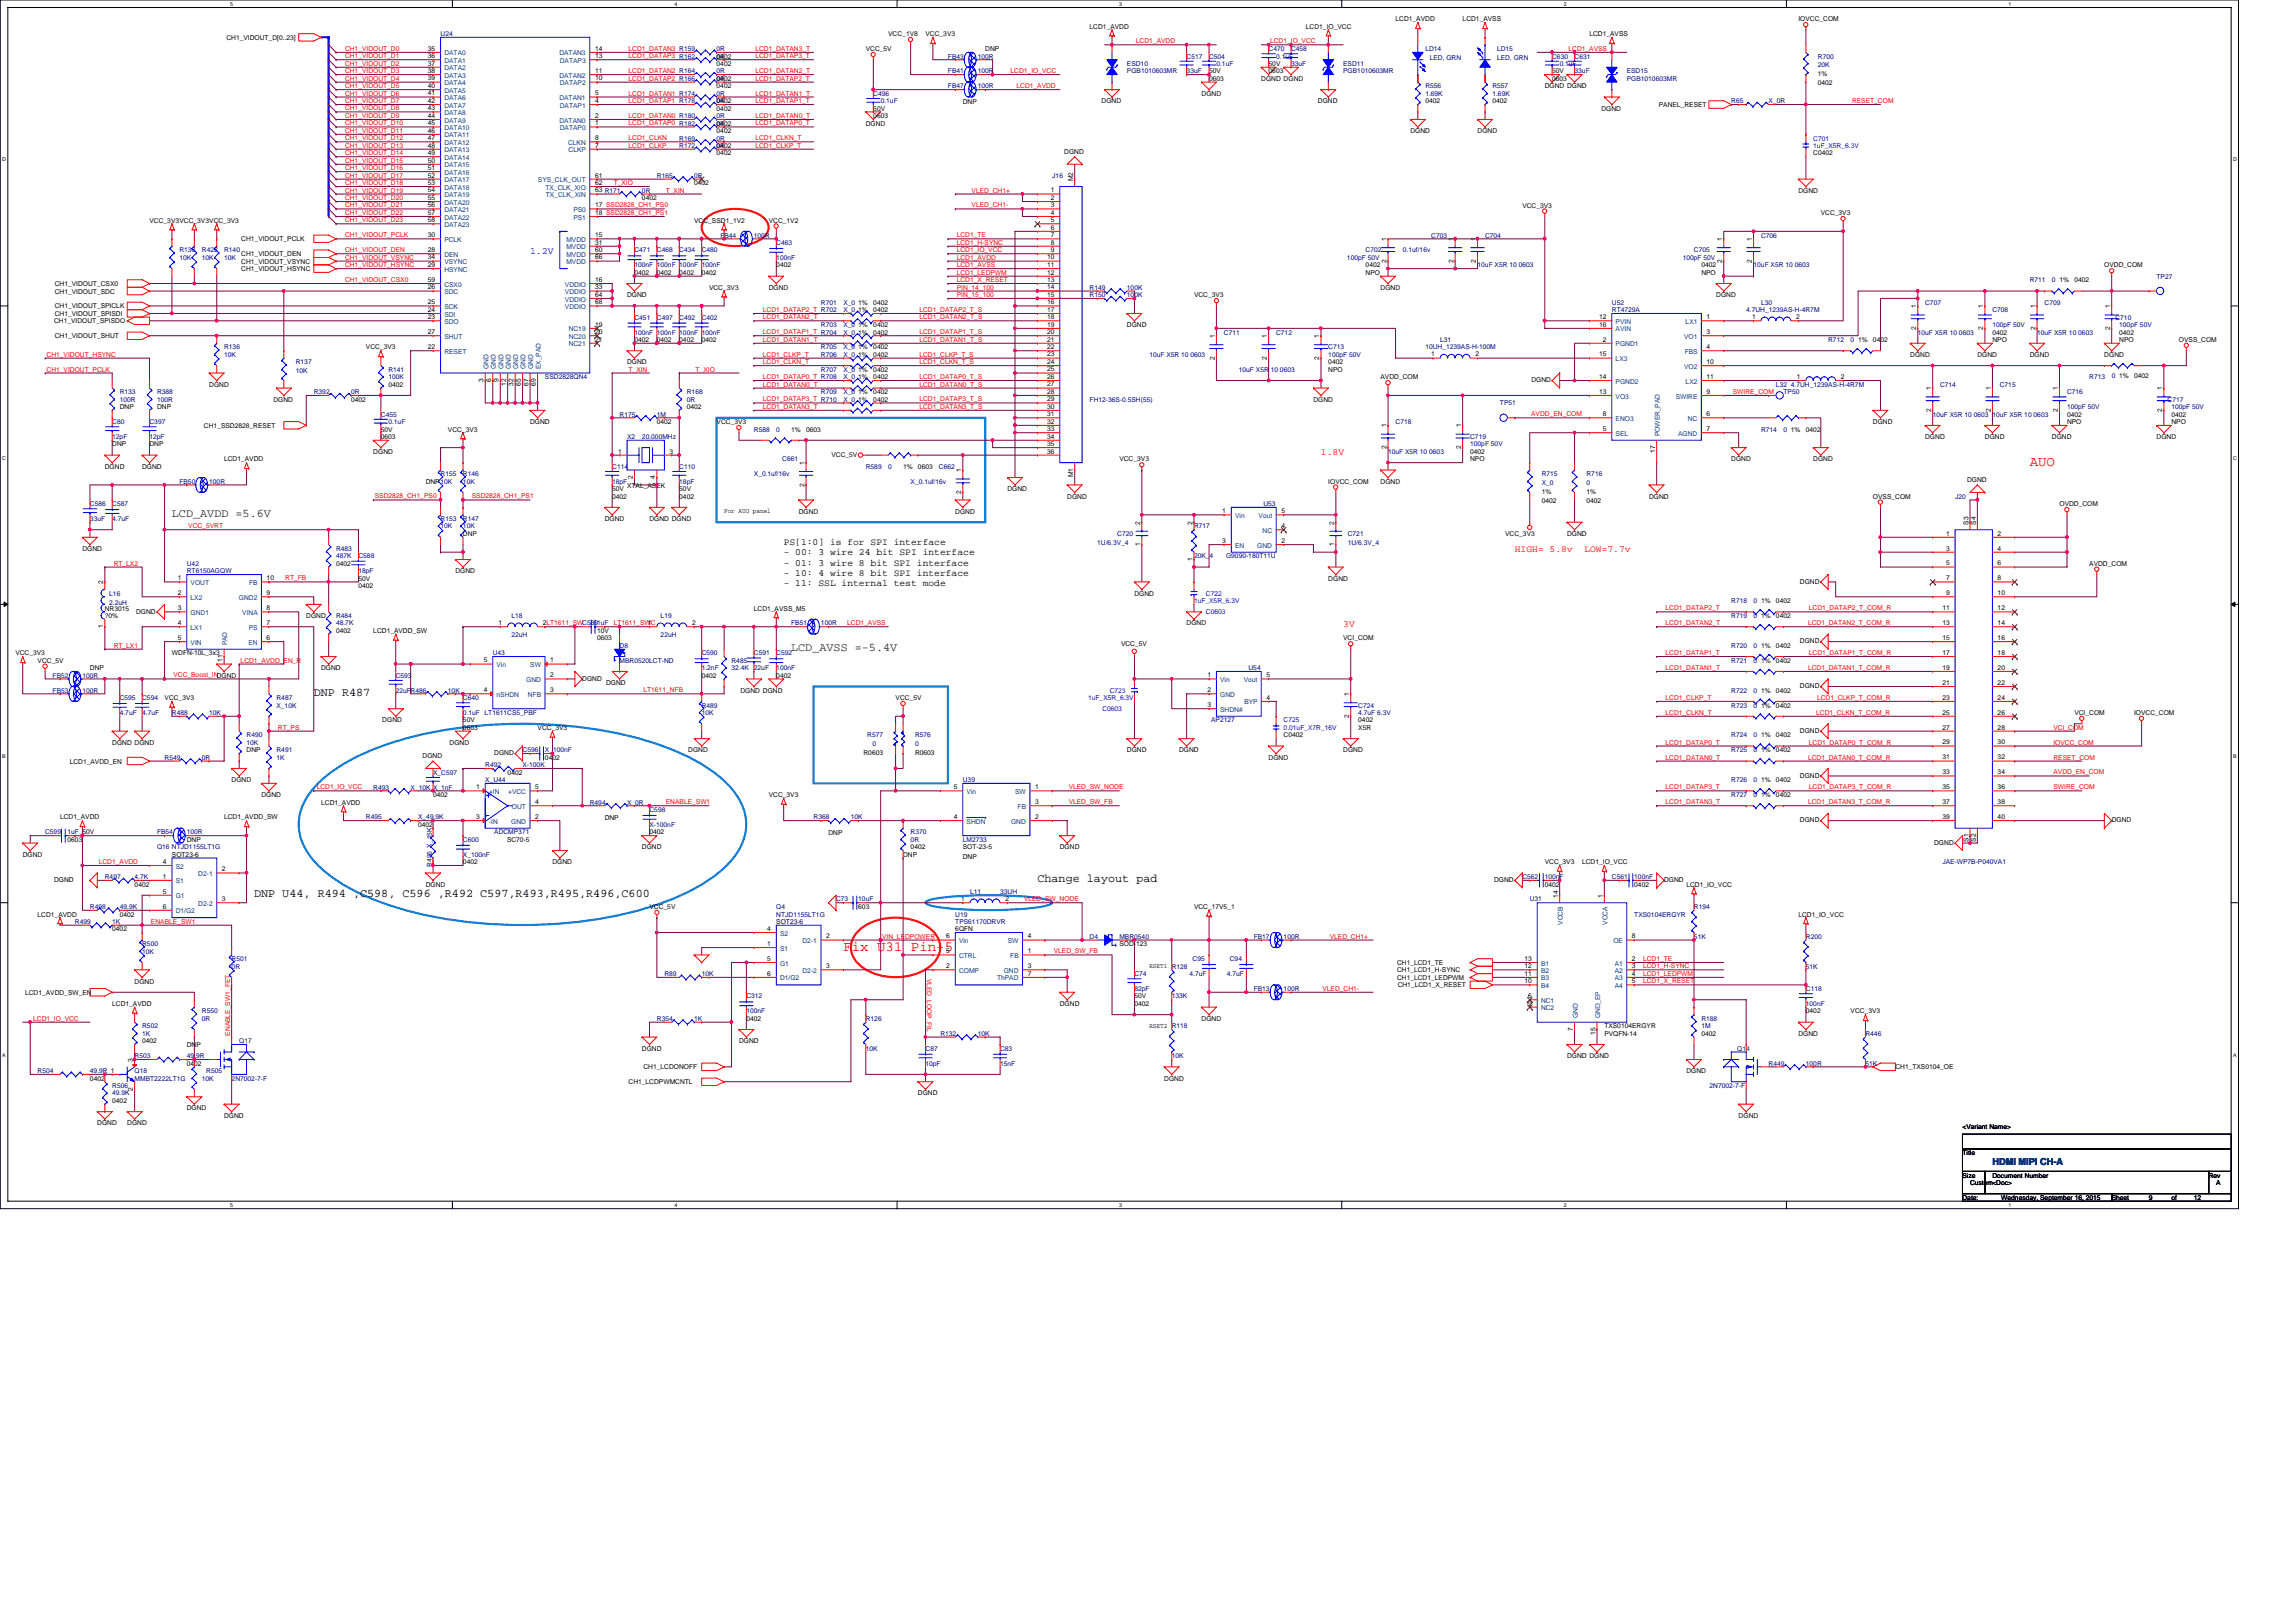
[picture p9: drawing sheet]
<svg xmlns="http://www.w3.org/2000/svg" width="297mm" height="210mm" viewBox="0 0 297 210" stroke-linecap="round" stroke-linejoin="round" font-family="sans-serif">
<defs><g id="words">
<g font-size="1.8" fill="#f00">
<text x="262.6" y="60.3">AUO</text>
<text x="109.1" y="123.1">Fix U31 Pin-5</text>
</g>
<g font-size="1.5" fill="#008000">
<text x="22.2" y="66.8">LCD_AVDD =5.6V</text>
<text x="102.4" y="84.2">LCD_AVSS =-5.4V</text>
</g>
<g font-size="1.5">
<text x="40.6" y="90">DNP R487</text>
<text x="32.9" y="116.1">DNP U44, R494 ,C598, C596 ,R492 C597,R493,R495,R496,C600</text>
<text x="134.2" y="114.2">Change layout pad</text>
</g>
<text font-size="1.2" fill="#00f" x="68.6" y="32.9">1.2V</text>
<g font-size="1.2" fill="#f00">
<text x="170.9" y="58.9">1.8V</text>
<text x="196" y="71.5">HIGH= 5.8v</text>
<text x="205" y="71.5">LOW=7.7v</text>
<text x="173.8" y="81.1">3V</text>
</g>
<g font-size="1.2">
<text x="101.4" y="70.5">PS[1:0] is for SPI interface</text>
<text x="101.4" y="71.8">- 00: 3 wire 24 bit SPI interface</text>
<text x="101.4" y="73.2">- 01: 3 wire 8 bit SPI interface</text>
<text x="101.4" y="74.5">- 10: 4 wire 8 bit SPI interface</text>
<text x="101.4" y="75.8">- 11: SSL internal test mode</text>
</g>
<text font-size="1.2" fill="#000080" x="257.8" y="150.8">HDMI MIPI CH-A</text>
<g font-size=".9">
<text x="29.3" y="5.2">CH1_VIDOUT_D[0..23]</text>
<text x="114.9" y="4.7">VCC_1V8</text>
<text x="119.7" y="4.7">VCC_3V3</text>
<text x="141" y="3.7">LCD1_AVDD</text>
<text x="168.9" y="3.7">LCD1_IO_VCC</text>
<text x="180.5" y="2.8">LCD1_AVDD</text>
<text x="189.2" y="2.8">LCD1_AVSS</text>
<text x="205.6" y="4.7">LCD1_AVSS</text>
<text x="232.7" y="2.8">IOVCC_COM</text>
<text x="55.3" y="6.6">35</text>
<text x="55.3" y="7.5">36</text>
<text x="55.3" y="8.5">37</text>
<text x="55.3" y="9.4">38</text>
<text x="55.3" y="10.4">39</text>
<text x="55.3" y="11.4">40</text>
<text x="77" y="10.4">10</text>
<text x="77" y="7.5">13</text>
<text x="77" y="9.4">11</text>
<text x="77" y="6.6">14</text>
<text x="92.7" y="8.5">0402</text>
<text x="92.7" y="7.6">0402</text>
<text x="92.7" y="11.4">0402</text>
<text x="92.7" y="10.5">0402</text>
<text x="112" y="6.6">VCC_5V</text>
<text x="127.5" y="6.6">DNP</text>
<text x="156.4" y="9.5">50V</text>
<text x="156.4" y="10.5">0603</text>
<text x="163.2" y="10.5">DGND DGND</text>
<text x="164.1" y="8.5">50V</text>
<text x="164.1" y="9.5">0603</text>
<text x="199.9" y="11.4">DGND DGND</text>
<text x="200.8" y="9.5">50V</text>
<text x="200.8" y="10.5">0603</text>
<text x="235.2" y="9.9">1%</text>
<text x="235.2" y="11">0402</text>
<text x="55.3" y="12.3">41</text>
<text x="55.3" y="13.3">42</text>
<text x="55.3" y="14.3">43</text>
<text x="55.3" y="15.2">44</text>
<text x="55.3" y="16.2">45</text>
<text x="55.3" y="17.2">46</text>
<text x="77" y="16.2">1</text>
<text x="77" y="13.3">4</text>
<text x="77" y="15.2">2</text>
<text x="77" y="12.3">5</text>
<text x="92.7" y="14.3">0402</text>
<text x="92.7" y="13.4">0402</text>
<text x="92.7" y="17.2">0402</text>
<text x="92.7" y="16.3">0402</text>
<text x="112" y="16.3">DGND</text>
<text x="113" y="14.3">50V</text>
<text x="113" y="15.3">0603</text>
<text x="124.6" y="13.5">DNP</text>
<text x="142.5" y="13.4">DGND</text>
<text x="155.4" y="12.4">DGND</text>
<text x="170.5" y="13.4">DGND</text>
<text x="182.5" y="17.2">DGND</text>
<text x="184.4" y="13.4">0402</text>
<text x="191.2" y="17.2">DGND</text>
<text x="193.1" y="13.4">0402</text>
<text x="207.2" y="14.3">DGND</text>
<text x="214.6" y="13.8">PANEL_RESET</text>
<text x="55.3" y="18.1">47</text>
<text x="55.3" y="19.1">48</text>
<text x="55.3" y="20.1">49</text>
<text x="55.3" y="21">50</text>
<text x="55.3" y="22">51</text>
<text x="55.3" y="23">52</text>
<text x="55.3" y="23.9">53</text>
<text x="77" y="23">61</text>
<text x="77" y="19.1">7</text>
<text x="77" y="18.1">8</text>
<text x="77" y="23.9">62</text>
<text x="89.8" y="24">0402</text>
<text x="92.7" y="20.1">0402</text>
<text x="92.7" y="19.2">0402</text>
<text x="137.7" y="19.9">DGND</text>
<text x="138.8" y="23.5" transform="rotate(-90 138.8 23.5)">M2</text>
<text x="234.6" y="20.1">C0402</text>
<text x="19.3" y="28.8">VCC_3V3VCC_3V3VCC_3V3</text>
<text x="55.3" y="24.9">54</text>
<text x="55.3" y="25.9">55</text>
<text x="55.3" y="26.8">56</text>
<text x="55.3" y="27.8">57</text>
<text x="55.3" y="28.7">58</text>
<text x="77" y="24.9">63 R171</text>
<text x="77" y="26.8">17 SSD2828_CH1_PS0</text>
<text x="77" y="27.8">18 SSD2828_CH1_PS1</text>
<text x="83.1" y="25.9">0402</text>
<text x="89.8" y="28.8">VCC_SSD1_1V2</text>
<text x="99.5" y="28.8">VCC_1V2</text>
<text x="136" y="24.9">1</text>
<text x="136" y="25.9">2</text>
<text x="136" y="26.8">3</text>
<text x="136" y="27.8">4</text>
<text x="136" y="28.7">5</text>
<text x="136" y="29.7">6</text>
<text x="197" y="26.9">VCC_3V3</text>
<text x="232.7" y="24.9">DGND</text>
<text x="235.6" y="27.8">VCC_3V3</text>
<text x="31.2" y="31.2">CH1_VIDOUT_PCLK</text>
<text x="31.2" y="33.1">CH1_VIDOUT_DEN</text>
<text x="31.2" y="34.1">CH1_VIDOUT_VSYNC</text>
<text x="31.2" y="35.1">CH1_VIDOUT_HSYNC</text>
<text x="55.3" y="32.6">28</text>
<text x="55.3" y="34.5">29</text>
<text x="55.3" y="30.7">30</text>
<text x="55.3" y="33.6">34</text>
<text x="77" y="30.7">15</text>
<text x="77" y="31.6">31</text>
<text x="77" y="32.6">60</text>
<text x="77" y="33.6">66</text>
<text x="82.1" y="35.6">0402</text>
<text x="85" y="35.6">0402</text>
<text x="87.9" y="35.6">0402</text>
<text x="90.8" y="35.6">0402</text>
<text x="100.4" y="34.6">0402</text>
<text x="135.5" y="33.6">10</text>
<text x="135.5" y="34.5">11</text>
<text x="135.5" y="35.5">12</text>
<text x="136" y="30.7">7</text>
<text x="136" y="31.6">8</text>
<text x="136" y="32.6">9</text>
<text x="176.7" y="34.6">0402</text>
<text x="176.7" y="35.6">NPO</text>
<text x="179.4" y="34" transform="rotate(-90 179.4 34)">2</text>
<text x="179.4" y="31.2" transform="rotate(-90 179.4 31.2)">1</text>
<text x="188" y="34" transform="rotate(-90 188 34)">2</text>
<text x="188" y="31.2" transform="rotate(-90 188 31.2)">1</text>
<text x="190.9" y="34" transform="rotate(-90 190.9 34)">2</text>
<text x="190.9" y="31.2" transform="rotate(-90 190.9 31.2)">1</text>
<text x="220.1" y="34.6">0402</text>
<text x="220.1" y="35.6">NPO</text>
<text x="222.8" y="34" transform="rotate(-90 222.8 34)">2</text>
<text x="222.8" y="31.2" transform="rotate(-90 222.8 31.2)">1</text>
<text x="226.6" y="34" transform="rotate(-90 226.6 34)">2</text>
<text x="226.6" y="31.2" transform="rotate(-90 226.6 31.2)">1</text>
<text x="272.2" y="34.6">OVDD_COM</text>
<text x="7" y="41.8">CH1_VIDOUT_SPISDO</text>
<text x="7.1" y="37">CH1_VIDOUT_CSX0</text>
<text x="7.1" y="39.9">CH1_VIDOUT_SPICLK</text>
<text x="7.1" y="40.9">CH1_VIDOUT_SPISDI</text>
<text x="7.1" y="38">CH1_VIDOUT_SDC</text>
<text x="55.3" y="41.3">23</text>
<text x="55.3" y="40.3">24</text>
<text x="55.3" y="39.4">25</text>
<text x="55.3" y="37.4">26</text>
<text x="55.3" y="36.5">59</text>
<text x="77" y="36.5">16</text>
<text x="77" y="37.4">33</text>
<text x="77" y="38.4">64</text>
<text x="77" y="39.4">68</text>
<text x="81.1" y="38.5">DGND</text>
<text x="91.7" y="37.5">VCC_3V3</text>
<text x="99.5" y="37.5">DGND</text>
<text x="111" y="40.4">1%</text>
<text x="111" y="39.4">1%</text>
<text x="113" y="40.4">0402</text>
<text x="113" y="39.4">0402</text>
<text x="135.5" y="36.5">13</text>
<text x="135.5" y="37.4">14</text>
<text x="135.5" y="38.4">15</text>
<text x="135.5" y="39.4">16</text>
<text x="135.5" y="40.3">17</text>
<text x="135.5" y="41.3">18</text>
<text x="154.5" y="38.5">VCC_3V3</text>
<text x="178.6" y="37.5">DGND</text>
<text x="206.9" y="41.3">12</text>
<text x="220.8" y="41.3">1</text>
<text x="222" y="38.5">DGND</text>
<text x="226.7" y="41.3">1</text>
<text x="232.4" y="41.3">2</text>
<text x="247.9" y="39.9" transform="rotate(-90 247.9 39.9)">1</text>
<text x="256.6" y="39.9" transform="rotate(-90 256.6 39.9)">1</text>
<text x="263.3" y="39.9" transform="rotate(-90 263.3 39.9)">1</text>
<text x="266.4" y="36.5">1%</text>
<text x="268.4" y="36.5">0402</text>
<text x="273" y="39.9" transform="rotate(-90 273 39.9)">1</text>
<text x="7.1" y="43.8">CH1_VIDOUT_SHUT</text>
<text x="47.3" y="45.2">VCC_3V3</text>
<text x="55.3" y="45.2">22</text>
<text x="55.3" y="43.2">27</text>
<text x="77" y="42.3">19</text>
<text x="77" y="43.2">20</text>
<text x="77" y="44.2">21</text>
<text x="81.1" y="47.1">DGND</text>
<text x="82.1" y="44.2">0402</text>
<text x="85" y="44.2">0402</text>
<text x="87.9" y="44.2">0402</text>
<text x="90.8" y="44.2">0402</text>
<text x="111" y="46.2">1%</text>
<text x="111" y="42.3">1%</text>
<text x="111" y="43.3">1%</text>
<text x="111" y="45.2">1%</text>
<text x="113" y="46.2">0402</text>
<text x="113" y="42.3">0402</text>
<text x="113" y="43.3">0402</text>
<text x="113" y="45.2">0402</text>
<text x="135.5" y="42.3">19</text>
<text x="135.5" y="43.2">20</text>
<text x="135.5" y="44.2">21</text>
<text x="135.5" y="45.2">22</text>
<text x="135.5" y="46.1">23</text>
<text x="135.5" y="47.1">24</text>
<text x="145.8" y="42.3">DGND</text>
<text x="157.2" y="46.5" transform="rotate(-90 157.2 46.5)">2</text>
<text x="157.2" y="43.7" transform="rotate(-90 157.2 43.7)">1</text>
<text x="163.9" y="46.5" transform="rotate(-90 163.9 46.5)">2</text>
<text x="163.9" y="43.7" transform="rotate(-90 163.9 43.7)">1</text>
<text x="170.7" y="46.5" transform="rotate(-90 170.7 46.5)">2</text>
<text x="170.7" y="43.7" transform="rotate(-90 170.7 43.7)">1</text>
<text x="171.8" y="47.1">0402</text>
<text x="185.2" y="46.1">1</text>
<text x="190.9" y="46.1">2</text>
<text x="206.9" y="42.3">16</text>
<text x="206.9" y="46.1">15</text>
<text x="207.4" y="44.2">2</text>
<text x="220.8" y="45.2">4</text>
<text x="220.8" y="43.2">3</text>
<text x="220.8" y="47.1">10</text>
<text x="240.4" y="44.2">1%</text>
<text x="242.3" y="44.2">0402</text>
<text x="247.1" y="46.2">DGND</text>
<text x="247.9" y="42.7" transform="rotate(-90 247.9 42.7)">2</text>
<text x="255.8" y="46.2">DGND</text>
<text x="256.6" y="42.7" transform="rotate(-90 256.6 42.7)">2</text>
<text x="257.8" y="43.3">0402</text>
<text x="257.8" y="44.2">NPO</text>
<text x="262.6" y="46.2">DGND</text>
<text x="263.3" y="42.7" transform="rotate(-90 263.3 42.7)">2</text>
<text x="272.2" y="46.2">DGND</text>
<text x="273" y="42.7" transform="rotate(-90 273 42.7)">2</text>
<text x="274.2" y="43.3">0402</text>
<text x="274.2" y="44.2">NPO</text>
<text x="281.9" y="44.2">OVSS_COM</text>
<text x="15.5" y="52.9">DNP</text>
<text x="20.3" y="52.9">DNP</text>
<text x="27.1" y="50">DGND</text>
<text x="35.4" y="52">DGND</text>
<text x="45.4" y="52">0402</text>
<text x="50.2" y="50">0402</text>
<text x="62.6" y="49.4" transform="rotate(-90 62.6 49.4)">3</text>
<text x="63.5" y="49.4" transform="rotate(-90 63.5 49.4)">6</text>
<text x="64.5" y="49.4" transform="rotate(-90 64.5 49.4)">9</text>
<text x="65.5" y="49.9" transform="rotate(-90 65.5 49.9)">12</text>
<text x="66.4" y="49.9" transform="rotate(-90 66.4 49.9)">32</text>
<text x="67.4" y="49.9" transform="rotate(-90 67.4 49.9)">65</text>
<text x="68.4" y="49.9" transform="rotate(-90 68.4 49.9)">67</text>
<text x="69.3" y="49.9" transform="rotate(-90 69.3 49.9)">69</text>
<text x="88.9" y="52.9">0402</text>
<text x="111" y="52">1%</text>
<text x="111" y="48.1">1%</text>
<text x="111" y="49.1">1%</text>
<text x="111" y="51">1%</text>
<text x="113" y="52">0402</text>
<text x="113" y="48.1">0402</text>
<text x="113" y="49.1">0402</text>
<text x="113" y="51">0402</text>
<text x="135.5" y="48">25</text>
<text x="135.5" y="49">26</text>
<text x="135.5" y="50">27</text>
<text x="135.5" y="50.9">28</text>
<text x="135.5" y="51.9">29</text>
<text x="135.5" y="52.9">30</text>
<text x="135.5" y="53.8">31</text>
<text x="169.9" y="52">DGND</text>
<text x="171.8" y="48.1">NPO</text>
<text x="178.6" y="49.1">AVDD_COM</text>
<text x="198.1" y="49.5">DGND</text>
<text x="206.9" y="49">14</text>
<text x="206.9" y="50.9">13</text>
<text x="207.4" y="53.8">8</text>
<text x="220.8" y="49">11</text>
<text x="220.8" y="53.8">6</text>
<text x="220.8" y="50.9">9</text>
<text x="232.5" y="49">1</text>
<text x="238.2" y="49">2</text>
<text x="249.8" y="53.3" transform="rotate(-90 249.8 53.3)">2</text>
<text x="249.8" y="50.5" transform="rotate(-90 249.8 50.5)">1</text>
<text x="257.6" y="53.3" transform="rotate(-90 257.6 53.3)">2</text>
<text x="257.6" y="50.5" transform="rotate(-90 257.6 50.5)">1</text>
<text x="266.2" y="53.3" transform="rotate(-90 266.2 53.3)">2</text>
<text x="266.2" y="50.5" transform="rotate(-90 266.2 50.5)">1</text>
<text x="267.4" y="53.9">0402</text>
<text x="274.2" y="48.9">1%</text>
<text x="276.1" y="48.9">0402</text>
<text x="279.7" y="53.3" transform="rotate(-90 279.7 53.3)">2</text>
<text x="279.7" y="50.5" transform="rotate(-90 279.7 50.5)">1</text>
<text x="280.9" y="53.9">0402</text>
<text x="14.5" y="57.8">DNP</text>
<text x="19.3" y="57.8">DNP</text>
<text x="26.4" y="55.4">CH1_SSD2828_RESET</text>
<text x="29" y="59.7">LCD1_AVDD</text>
<text x="48.3" y="58.7">DGND</text>
<text x="49.3" y="55.8">50V</text>
<text x="49.3" y="56.8">0603</text>
<text x="58" y="55.8">VCC_3V3</text>
<text x="68.6" y="54.9">DGND</text>
<text x="80" y="58.7">1</text>
<text x="85" y="54.9">0402</text>
<text x="86.6" y="58.7">3</text>
<text x="92.7" y="54.9">VCC_3V3</text>
<text x="102.4" y="55.8">1%</text>
<text x="104.3" y="55.8">0603</text>
<text x="107.6" y="59.1">VCC_5V</text>
<text x="135.5" y="54.8">32</text>
<text x="135.5" y="55.8">33</text>
<text x="135.5" y="56.7">34</text>
<text x="135.5" y="57.7">35</text>
<text x="135.5" y="58.7">36</text>
<text x="144.8" y="59.7">VCC_3V3</text>
<text x="179.4" y="58.1" transform="rotate(-90 179.4 58.1)">2</text>
<text x="179.4" y="55.3" transform="rotate(-90 179.4 55.3)">1</text>
<text x="189" y="58.1" transform="rotate(-90 189 58.1)">2</text>
<text x="189" y="55.3" transform="rotate(-90 189 55.3)">1</text>
<text x="190.2" y="58.7">0402</text>
<text x="190.2" y="59.7">NPO</text>
<text x="207.4" y="55.8">5</text>
<text x="214.1" y="58.6" transform="rotate(-90 214.1 58.6)">17</text>
<text x="220.8" y="55.8">7</text>
<text x="224" y="59.7">DGND</text>
<text x="231.7" y="55.8">1%</text>
<text x="233.6" y="55.8">0402</text>
<text x="234.6" y="59.7">DGND</text>
<text x="242.3" y="54.9">DGND</text>
<text x="249.1" y="56.8">DGND</text>
<text x="256.8" y="56.8">DGND</text>
<text x="265.5" y="56.8">DGND</text>
<text x="267.4" y="54.9">NPO</text>
<text x="279" y="56.8">DGND</text>
<text x="280.9" y="54.9">NPO</text>
<text x="13.6" y="60.7">DGND</text>
<text x="18.4" y="60.7">DGND</text>
<text x="55.1" y="62.6">DNP10K</text>
<text x="79.2" y="63.5">50V</text>
<text x="79.2" y="64.5">0402</text>
<text x="81.1" y="63.1">XTAL_ASEK</text>
<text x="81.9" y="62" transform="rotate(-90 81.9 62)">2</text>
<text x="84.8" y="62" transform="rotate(-90 84.8 62)">4</text>
<text x="87.9" y="63.5">50V</text>
<text x="87.9" y="64.5">0402</text>
<text x="104.1" y="62.9" transform="rotate(-90 104.1 62.9)">2</text>
<text x="104.1" y="60.1" transform="rotate(-90 104.1 60.1)">1</text>
<text x="116.8" y="60.7">1%</text>
<text x="118.8" y="60.7">0603</text>
<text x="124.4" y="63.9" transform="rotate(-90 124.4 63.9)">2</text>
<text x="124.4" y="61.1" transform="rotate(-90 124.4 61.1)">1</text>
<text x="130.3" y="63.5">DGND</text>
<text x="138.1" y="64.5">DGND</text>
<text x="138.8" y="61.7" transform="rotate(-90 138.8 61.7)">M1</text>
<text x="171.8" y="62.6">IOVCC_COM</text>
<text x="178.6" y="62.6">DGND</text>
<text x="199.5" y="63.9">1%</text>
<text x="199.5" y="65.1">0402</text>
<text x="205.2" y="63.9">1%</text>
<text x="205.2" y="65.1">0402</text>
<text x="213.4" y="64.5">DGND</text>
<text x="242.3" y="64.5">OVSS_COM</text>
<text x="254.5" y="62.4">DGND</text>
<text x="266.4" y="65.5">OVDD_COM</text>
<text x="10.7" y="71.3">DGND</text>
<text x="59.9" y="69.3">DNP</text>
<text x="78.2" y="67.4">DGND</text>
<text x="84" y="67.4">DGND DGND</text>
<text x="93.7" y="66.3">For AUO panel</text>
<text x="103.3" y="66.4">DGND</text>
<text x="123.6" y="66.4">DGND</text>
<text x="147.5" y="70.7" transform="rotate(-90 147.5 70.7)">1</text>
<text x="147.5" y="67.9" transform="rotate(-90 147.5 67.9)">2</text>
<text x="154.3" y="67.9" transform="rotate(-90 154.3 67.9)">2</text>
<text x="158.1" y="70.3">3</text>
<text x="158.1" y="66.4">1</text>
<text x="165.8" y="68.3">4</text>
<text x="165.8" y="66.4">5</text>
<text x="165.8" y="70.3">2</text>
<text x="172.6" y="70.7" transform="rotate(-90 172.6 70.7)">1</text>
<text x="172.6" y="67.9" transform="rotate(-90 172.6 67.9)">2</text>
<text x="194.7" y="69.3">VCC_3V3</text>
<text x="202.7" y="69.3">DGND</text>
<text x="251.8" y="69.3">1</text>
<text x="251.8" y="71.2">3</text>
<text x="254.7" y="67.9" transform="rotate(-90 254.7 67.9)">S3</text>
<text x="255.6" y="67.9" transform="rotate(-90 255.6 67.9)">S4</text>
<text x="258.4" y="69.3">2</text>
<text x="258.4" y="71.2">4</text>
<text x="13.4" y="75.6" transform="rotate(-90 13.4 75.6)">2</text>
<text x="23" y="75.1">1</text>
<text x="23" y="77">2</text>
<text x="34.5" y="77">9</text>
<text x="34.5" y="75.1">10</text>
<text x="43.5" y="73.2">0402</text>
<text x="46.4" y="75.1">50V</text>
<text x="46.4" y="76.1">0402</text>
<text x="58.9" y="74.2">DGND</text>
<text x="146.8" y="77.1">DGND</text>
<text x="154.3" y="72.6" transform="rotate(-90 154.3 72.6)">1</text>
<text x="171.8" y="75.1">DGND</text>
<text x="232.9" y="75.5">DGND</text>
<text x="251.8" y="73.2">5</text>
<text x="251.8" y="75.1">7</text>
<text x="251.8" y="77">9</text>
<text x="258.4" y="73.2">6</text>
<text x="258.4" y="75.1">8</text>
<text x="258.4" y="77">10</text>
<text x="270.3" y="73.2">AVDD_COM</text>
<text x="13.4" y="81.3" transform="rotate(-90 13.4 81.3)">1</text>
<text x="13.6" y="80">?0%</text>
<text x="13.6" y="79">NR3015</text>
<text x="17.6" y="79.4">DGND</text>
<text x="23" y="79">3</text>
<text x="23" y="80.9">4</text>
<text x="23" y="82.8">5</text>
<text x="34.5" y="82.8">6</text>
<text x="34.5" y="79">8</text>
<text x="34.5" y="80.9">7</text>
<text x="39.6" y="80">DGND</text>
<text x="43.5" y="81.9">0402</text>
<text x="48.3" y="81.9">LCD1_AVDD_SW</text>
<text x="64.5" y="80.9">1</text>
<text x="70.2" y="80.9">2LT1611_SWC5891uF</text>
<text x="77.3" y="81.9">10V</text>
<text x="77.3" y="82.8">0603</text>
<text x="83.8" y="80.9">1</text>
<text x="89.5" y="80.9">2</text>
<text x="97.5" y="79">LCD1_AVSS_M5</text>
<text x="145" y="83.6">VCC_5V</text>
<text x="153.5" y="80.9">DGND</text>
<text x="173.8" y="82.8">VCI_COM</text>
<text x="227.8" y="78">1%</text>
<text x="227.8" y="80">1%</text>
<text x="227.8" y="83.8">1%</text>
<text x="229.8" y="78">0402</text>
<text x="229.8" y="80">0402</text>
<text x="229.8" y="83.8">0402</text>
<text x="232.9" y="83.2">DGND</text>
<text x="251.3" y="79">11</text>
<text x="251.3" y="80.9">13</text>
<text x="251.3" y="82.8">15</text>
<text x="258.4" y="79">12</text>
<text x="258.4" y="80.9">14</text>
<text x="258.4" y="82.8">16</text>
<text x="2" y="84.8">VCC_3V3</text>
<text x="4.9" y="85.7">VCC_5V</text>
<text x="11.6" y="86.7">DNP</text>
<text x="22.2" y="84.8">WDFN-10L_3x3</text>
<text x="28.8" y="85.6" transform="rotate(-90 28.8 85.6)">11</text>
<text x="41.5" y="86.7">DGND</text>
<text x="62.6" y="89.6">4</text>
<text x="62.6" y="85.7">5</text>
<text x="71.2" y="89.6">3</text>
<text x="71.2" y="85.7">1</text>
<text x="71.2" y="87.6">2</text>
<text x="75.3" y="88.1">DGND</text>
<text x="78.4" y="88.6">DGND</text>
<text x="90.8" y="87.7">0402</text>
<text x="95.8" y="89.6">DGND DGND</text>
<text x="100.4" y="87.7">0402</text>
<text x="156.2" y="89.6">2</text>
<text x="156.2" y="87.6">1</text>
<text x="163.8" y="87.6">5</text>
<text x="227.8" y="85.7">1%</text>
<text x="227.8" y="89.6">1%</text>
<text x="229.8" y="85.7">0402</text>
<text x="229.8" y="89.6">0402</text>
<text x="232.9" y="89">DGND</text>
<text x="251.3" y="84.7">17</text>
<text x="251.3" y="86.7">19</text>
<text x="251.3" y="88.6">21</text>
<text x="258.4" y="84.7">18</text>
<text x="258.4" y="86.7">20</text>
<text x="258.4" y="88.6">22</text>
<text x="21.3" y="90.6">VCC_3V3</text>
<text x="49.5" y="93.5">DGND</text>
<text x="59.9" y="93.5">50V</text>
<text x="59.9" y="94.4">0603</text>
<text x="69.6" y="94.4">VCC_3V3</text>
<text x="115.9" y="90.6">VCC_5V</text>
<text x="156.2" y="91.5">3</text>
<text x="163.8" y="90.5">4</text>
<text x="166.1" y="95.4">C0402</text>
<text x="174.5" y="92.9" transform="rotate(-90 174.5 92.9)">2</text>
<text x="174.5" y="90.1" transform="rotate(-90 174.5 90.1)">1</text>
<text x="175.7" y="93.5">0402</text>
<text x="175.7" y="94.4">X5R</text>
<text x="227.8" y="91.5">1%</text>
<text x="227.8" y="95.4">1%</text>
<text x="229.8" y="91.5">0402</text>
<text x="229.8" y="95.4">0402</text>
<text x="232.9" y="94.8">DGND</text>
<text x="251.3" y="90.5">23</text>
<text x="251.3" y="92.5">25</text>
<text x="251.3" y="94.4">27</text>
<text x="258.4" y="90.5">24</text>
<text x="258.4" y="92.5">26</text>
<text x="258.4" y="94.4">28</text>
<text x="268.4" y="92.5">VCI_COM</text>
<text x="276.1" y="92.5">IOVCC_COM</text>
<text x="9" y="98.8">LCD1_AVDD_EN</text>
<text x="14.5" y="96.4">DGND DGND</text>
<text x="30" y="101.2">DGND</text>
<text x="31.9" y="97.3">DNP</text>
<text x="54.7" y="98.1">DGND</text>
<text x="58.2" y="96.4">DGND</text>
<text x="63.9" y="97.7">DGND</text>
<text x="65.7" y="100.2">0402</text>
<text x="70.5" y="98.3">0402</text>
<text x="89" y="97.3">DGND</text>
<text x="111.7" y="97.7">R0603</text>
<text x="118.4" y="97.7">R0603</text>
<text x="145.8" y="97.3">DGND</text>
<text x="152.5" y="97.3">DGND</text>
<text x="164.1" y="98.3">DGND</text>
<text x="173.8" y="97.3">DGND</text>
<text x="227.8" y="97.3">1%</text>
<text x="227.8" y="101.2">1%</text>
<text x="229.8" y="97.3">0402</text>
<text x="229.8" y="101.2">0402</text>
<text x="232.9" y="100.6">DGND</text>
<text x="251.3" y="96.3">29</text>
<text x="251.3" y="98.3">31</text>
<text x="251.3" y="100.2">33</text>
<text x="258.4" y="96.3">30</text>
<text x="258.4" y="98.3">32</text>
<text x="258.4" y="100.2">34</text>
<text x="7.8" y="106">LCD1_AVDD</text>
<text x="29" y="106">LCD1_AVDD_SW</text>
<text x="33.8" y="103.1">DGND</text>
<text x="41.5" y="104.1">LCD1_AVDD</text>
<text x="54.1" y="107">0402</text>
<text x="56" y="103.1">0402</text>
<text x="61.6" y="102.1">1</text>
<text x="61.6" y="106">3</text>
<text x="69.3" y="102.1">5</text>
<text x="69.3" y="104">4</text>
<text x="69.3" y="106">2</text>
<text x="78.2" y="106.1">DNP</text>
<text x="84" y="107.9">0402</text>
<text x="99.5" y="103.1">VCC_3V3</text>
<text x="123.4" y="106">4</text>
<text x="123.4" y="102.1">5</text>
<text x="133.9" y="104">3</text>
<text x="133.9" y="102.1">1</text>
<text x="133.9" y="106">2</text>
<text x="227.8" y="103.1">1%</text>
<text x="229.8" y="103.1">0402</text>
<text x="232.9" y="106.4">DGND</text>
<text x="251.3" y="102.1">35</text>
<text x="251.3" y="104">37</text>
<text x="251.3" y="106">39</text>
<text x="258.4" y="102.1">36</text>
<text x="258.4" y="104">38</text>
<text x="258.4" y="106">40</text>
<text x="273.2" y="106.4">DGND</text>
<text x="2.9" y="110.8">DGND</text>
<text x="8.7" y="108.9">0603</text>
<text x="21.1" y="113.7">1</text>
<text x="21.1" y="111.8">4</text>
<text x="22.2" y="110.8">SOT23-6</text>
<text x="24.2" y="108.9">DNP</text>
<text x="28.7" y="112.7">2</text>
<text x="59.9" y="111.8">0402</text>
<text x="65.6" y="108.9">SC70-5</text>
<text x="71.5" y="111.8">DGND</text>
<text x="83.1" y="109.9">DGND</text>
<text x="107.2" y="108.1">DNP</text>
<text x="116.8" y="110.8">DNP</text>
<text x="117.8" y="109.9">0402</text>
<text x="124.6" y="109.9">SOT-23-5</text>
<text x="124.6" y="111.1">DNP</text>
<text x="137.1" y="109.9">DGND</text>
<text x="199.9" y="111.8">VCC_3V3</text>
<text x="204.7" y="111.8">LCD1_IO_VCC</text>
<text x="250.2" y="109.3">DGND</text>
<text x="254.7" y="108.9" transform="rotate(-90 254.7 108.9)">S1</text>
<text x="255.6" y="108.9" transform="rotate(-90 255.6 108.9)">S2</text>
<text x="4.9" y="118.6">LCD1_AVDD</text>
<text x="7" y="114.1">DGND</text>
<text x="15.5" y="118.6">0402</text>
<text x="17.4" y="114.7">0402</text>
<text x="21.1" y="115.6">5</text>
<text x="21.1" y="117.6">6</text>
<text x="28.7" y="116.6">3</text>
<text x="55.1" y="114.7">DGND</text>
<text x="84" y="117.6">VCC_5V</text>
<text x="100.4" y="119.5">SOT23-6</text>
<text x="111" y="117.6">603</text>
<text x="124.4" y="116.6">1</text>
<text x="130.1" y="116.6">2</text>
<text x="154.5" y="117.6">VCC_17V5_1</text>
<text x="193.3" y="114.1">DGND</text>
<text x="199.9" y="114.7">0402</text>
<text x="201.6" y="116.1" transform="rotate(-90 201.6 116.1)">14</text>
<text x="207.3" y="116.1" transform="rotate(-90 207.3 116.1)">1</text>
<text x="211.4" y="114.7">0402</text>
<text x="215.3" y="114.1">DGND</text>
<text x="218.2" y="114.7">LCD1_IO_VCC</text>
<text x="232.7" y="118.6">LCD1_IO_VCC</text>
<text x="14.5" y="120.5">0402</text>
<text x="99.3" y="122.4">1</text>
<text x="99.3" y="120.4">4</text>
<text x="99.3" y="124.3">5</text>
<text x="106.9" y="125.3">3</text>
<text x="106.9" y="121.4">2</text>
<text x="122.4" y="121.4">6</text>
<text x="122.4" y="123.3">5</text>
<text x="122.4" y="125.3">2</text>
<text x="123.6" y="120.5">6QFN</text>
<text x="133" y="123.3">1</text>
<text x="133" y="121.4">4</text>
<text x="133" y="125.3">3</text>
<text x="144.8" y="122.4">SOD-123</text>
<text x="148.7" y="125.2">RSET1 R128</text>
<text x="180.7" y="124.8">CH1_LCD1_TE</text>
<text x="180.7" y="125.8">CH1_LCD1_H-SYNC</text>
<text x="197.2" y="124.3">13</text>
<text x="197.2" y="125.3">12</text>
<text x="211.1" y="124.3">2</text>
<text x="211.1" y="125.3">3</text>
<text x="211.1" y="121.4">8</text>
<text x="3.2" y="128.7">LCD1_AVDD_SW_EN</text>
<text x="14.5" y="130.2">LCD1_AVDD</text>
<text x="17.4" y="127.3">DGND</text>
<text x="99.3" y="126.2">6</text>
<text x="133" y="126.2">7</text>
<text x="137.1" y="130.2">DGND</text>
<text x="146.8" y="129.2">50V</text>
<text x="146.8" y="130.2">0402</text>
<text x="180.7" y="126.8">CH1_LCD1_LEDPWM</text>
<text x="180.8" y="127.7">CH1_LCD1_X_RESET</text>
<text x="197.2" y="126.2">11</text>
<text x="197.2" y="127.2">10</text>
<text x="197.7" y="129.1">6</text>
<text x="197.7" y="130.1">9</text>
<text x="211.1" y="127.2">5</text>
<text x="211.1" y="126.2">4</text>
<text x="233.6" y="131.1">0402</text>
<text x="239.4" y="131.1">VCC_3V3</text>
<text x="17.2" y="137.4" transform="rotate(-90 17.2 137.4)">3</text>
<text x="18.4" y="135">0402</text>
<text x="24.2" y="137.9">0402</text>
<text x="24.2" y="135.5">DNP</text>
<text x="83.1" y="135.9">DGND</text>
<text x="95.6" y="135">DGND</text>
<text x="96.6" y="132.1">0402</text>
<text x="148.7" y="132.9">RSET2 R118</text>
<text x="155.4" y="132.1">DGND</text>
<text x="202.7" y="136.9">DGND DGND</text>
<text x="203.5" y="133.4" transform="rotate(-90 203.5 133.4)">7</text>
<text x="206.4" y="133.9" transform="rotate(-90 206.4 133.9)">15</text>
<text x="207.6" y="133.1">TXS0104ERGYR</text>
<text x="207.6" y="134">PVQFN-14</text>
<text x="220.1" y="134">0402</text>
<text x="232.7" y="134">DGND</text>
<text x="11.6" y="139.8">0402</text>
<text x="14.5" y="142.7">0402</text>
<text x="17.2" y="141.1" transform="rotate(-90 17.2 141.1)">2</text>
<text x="24.2" y="143.7">DGND</text>
<text x="81.3" y="140.2">CH1_LCDPWMCNTL</text>
<text x="83.2" y="138.3">CH1_LCDONOFF</text>
<text x="118.8" y="141.7">DGND</text>
<text x="150.6" y="139.8">DGND</text>
<text x="218.2" y="138.8">DGND</text>
<text x="245.2" y="138.3">CH1_TXS0104_OE</text>
<text x="12.6" y="145.6">DGND</text>
<text x="16.5" y="145.6">DGND</text>
<text x="29" y="144.6">DGND</text>
<text x="224.9" y="144.6">DGND</text>
<text x="253.9" y="149.5">Title</text>
<text x="253.9" y="146.1">&lt;Variant Name&gt;</text>
<text x="253.9" y="152.4">Size</text>
<text x="253.9" y="155.2">Date:</text>
<text x="254.9" y="153.3">Custom&lt;Doc&gt;</text>
<text x="257.8" y="152.4">Document Number</text>
<text x="258.9" y="155.2">Wednesday, September 16, 2015</text>
<text x="273.2" y="155.2">Sheet</text>
<text x="278" y="155.2">9</text>
<text x="280.9" y="155.2">of</text>
<text x="283.8" y="155.2">12</text>
<text x="285.7" y="152.4">Rev</text>
<text x="286.7" y="153.3">A</text>
</g>
<g font-size=".9" fill="#000080">
<text x="57" y="4.7">U24</text>
<text x="92.7" y="7.6">0R</text>
<text x="92.7" y="6.6">0R</text>
<text x="92.7" y="10.5">0R</text>
<text x="92.7" y="9.5">0R</text>
<text x="122.6" y="7.6">FB43</text>
<text x="122.6" y="9.5">FB41</text>
<text x="122.6" y="11.4">FB47</text>
<text x="126.5" y="7.6">100R</text>
<text x="126.5" y="9.5">100R</text>
<text x="126.5" y="11.4">100R</text>
<text x="145.8" y="8.5">ESD10</text>
<text x="145.8" y="9.5">PGB1010603MR</text>
<text x="153.5" y="7.6">C517</text>
<text x="153.5" y="9.5">33uF</text>
<text x="156.4" y="7.6">C504</text>
<text x="157.4" y="8.5">0.1uF</text>
<text x="164.1" y="6.6">C470</text>
<text x="165.1" y="7.6">0.1uF</text>
<text x="167" y="6.6">C458</text>
<text x="167" y="8.5">33uF</text>
<text x="173.8" y="8.5">ESD11</text>
<text x="173.8" y="9.5">PGB1010603MR</text>
<text x="184.4" y="11.4">R556</text>
<text x="184.4" y="6.6">LD14</text>
<text x="185" y="7.8">LED, GRN</text>
<text x="193.1" y="11.4">R557</text>
<text x="193.7" y="6.6">LD15</text>
<text x="193.7" y="7.8">LED, GRN</text>
<text x="200.8" y="7.6">C630</text>
<text x="201.8" y="8.5">0.1uF</text>
<text x="203.7" y="7.6">C631</text>
<text x="203.7" y="9.5">33uF</text>
<text x="210.5" y="9.5">ESD15</text>
<text x="210.5" y="10.5">PGB1010603MR</text>
<text x="235.2" y="7.6">R700</text>
<text x="235.2" y="8.7">20K</text>
<text x="92.7" y="13.4">0R</text>
<text x="92.7" y="12.4">0R</text>
<text x="92.7" y="16.3">0R</text>
<text x="92.7" y="15.3">0R</text>
<text x="113" y="12.4">C496</text>
<text x="113.9" y="13.4">0.1uF</text>
<text x="184.4" y="12.4">1.69K</text>
<text x="193.1" y="12.4">1.69K</text>
<text x="224" y="13.4">R65</text>
<text x="228.8" y="13.4">X_0R</text>
<text x="85" y="23">R165</text>
<text x="87.9" y="19.2">R172</text>
<text x="87.9" y="18.2">R169</text>
<text x="89.8" y="23">0R</text>
<text x="92.7" y="19.2">0R</text>
<text x="92.7" y="18.2">0R</text>
<text x="136.1" y="23">J16</text>
<text x="83.1" y="24.9">0R</text>
<text x="23.2" y="32.7">R138</text>
<text x="23.2" y="33.6">10K</text>
<text x="26.1" y="32.7">R422</text>
<text x="26.1" y="33.6">10K</text>
<text x="29" y="32.7">R140</text>
<text x="29" y="33.6">10K</text>
<text x="82.1" y="32.7">C471</text>
<text x="82.1" y="34.6">100nF 100nF 100nF 100nF</text>
<text x="85" y="32.7">C468</text>
<text x="87.9" y="32.7">C434</text>
<text x="90.8" y="32.7">C480</text>
<text x="93.2" y="30.7">FB44</text>
<text x="97.5" y="30.7">100R</text>
<text x="100.4" y="31.7">C463</text>
<text x="100.4" y="33.6">100nF</text>
<text x="174.3" y="33.6">100pF 50V</text>
<text x="176.7" y="32.7">C702</text>
<text x="181.5" y="32.7">0.1uf/16v</text>
<text x="185.2" y="30.7">C703</text>
<text x="191.2" y="34.6">10uF X5R 10 0603</text>
<text x="192.1" y="30.7">C704</text>
<text x="217.7" y="33.6">100pF 50V</text>
<text x="219.2" y="32.7">C705</text>
<text x="226.9" y="34.6">10uF X5R 10 0603</text>
<text x="227.8" y="30.7">C706</text>
<text x="82.1" y="41.4">C451</text>
<text x="85" y="41.4">C497</text>
<text x="87.9" y="41.4">C492</text>
<text x="90.8" y="41.4">C402</text>
<text x="106.2" y="39.4">R701</text>
<text x="109.1" y="40.4">X_0</text>
<text x="109.1" y="39.4">X_0</text>
<text x="141" y="37.5">R149</text>
<text x="141" y="38.5">R150</text>
<text x="145.8" y="37.5">100K</text>
<text x="145.8" y="38.5">100K</text>
<text x="208.5" y="39.4">U52</text>
<text x="208.5" y="40.4">RT4729A</text>
<text x="225.9" y="40.4">4.7UH_1239AS-H-4R7M</text>
<text x="227.8" y="39.4">L30</text>
<text x="249.1" y="39.4">C707</text>
<text x="257.8" y="40.4">C708</text>
<text x="262.6" y="36.5">R711</text>
<text x="264.5" y="39.4">C709</text>
<text x="265.5" y="36.5">0</text>
<text x="273.7" y="41.4">C710</text>
<text x="279" y="36">TP27</text>
<text x="29" y="45.2">R136</text>
<text x="29" y="46.2">10K</text>
<text x="38.3" y="47.1">R137</text>
<text x="82.1" y="43.3">100nF 100nF 100nF 100nF</text>
<text x="106.2" y="46.2">R706</text>
<text x="106.2" y="42.3">R703</text>
<text x="106.2" y="45.2">R705</text>
<text x="109.1" y="46.2">X_0</text>
<text x="109.1" y="42.3">X_0</text>
<text x="109.1" y="43.3">X_0</text>
<text x="109.1" y="45.2">X_0</text>
<text x="148.7" y="46.2">10uF X5R 10 0603</text>
<text x="158.3" y="43.3">C711</text>
<text x="165.1" y="43.3">C712</text>
<text x="171.8" y="45.2">C713</text>
<text x="171.8" y="46.2">100pF 50V</text>
<text x="184.4" y="45.2">10UH_1239AS-H-100M</text>
<text x="186.3" y="44.2">L31</text>
<text x="236.5" y="44.2">R712</text>
<text x="239.4" y="44.2">0</text>
<text x="248.1" y="43.3">10uF X5R 10 0603</text>
<text x="257.8" y="42.3">100pF 50V</text>
<text x="263.5" y="43.3">10uF X5R 10 0603</text>
<text x="274.2" y="42.3">100pF 50V</text>
<text x="15.5" y="51">R133</text>
<text x="15.5" y="52">100R</text>
<text x="20.3" y="51">R388</text>
<text x="20.3" y="52">100R</text>
<text x="38.3" y="48.3">10K</text>
<text x="40.6" y="51">R392</text>
<text x="45.4" y="51">0R</text>
<text x="49.3" y="53.9">C455</text>
<text x="50.2" y="48.1">R141</text>
<text x="50.2" y="49.1">100K</text>
<text x="70.5" y="49.1">SSD2828QN4</text>
<text x="80.2" y="53.9">R175</text>
<text x="85" y="53.9">1M</text>
<text x="88.9" y="51">R168</text>
<text x="88.9" y="52">0R</text>
<text x="106.2" y="48.1">R707</text>
<text x="106.2" y="51">R709</text>
<text x="109.1" y="52">X_0</text>
<text x="109.1" y="48.1">X_0</text>
<text x="109.1" y="49.1">X_0</text>
<text x="109.1" y="51">X_0</text>
<text x="141" y="52">FH12-36S-0.5SH(55)</text>
<text x="160.3" y="48.1">10uF X5R 10 0603</text>
<text x="194.1" y="52.5">TP51</text>
<text x="229.8" y="50">L32 4.7UH_1239AS-H-4R7M</text>
<text x="230.7" y="51">TP50</text>
<text x="250" y="53.9">10uF X5R 10 0603</text>
<text x="251" y="50">C714</text>
<text x="257.8" y="53.9">10uF X5R 10 0603</text>
<text x="258.7" y="50">C715</text>
<text x="267.4" y="51">C716</text>
<text x="267.4" y="52.9">100pF 50V</text>
<text x="270.3" y="49.1">R713</text>
<text x="273.2" y="48.9">0</text>
<text x="280.4" y="52">C717</text>
<text x="280.9" y="52.9">100pF 50V</text>
<text x="14.5" y="54.9">C80</text>
<text x="14.5" y="56.8">12pF</text>
<text x="19.3" y="54.9">C397</text>
<text x="19.3" y="56.8">12pF</text>
<text x="50.2" y="54.9">0.1uF</text>
<text x="81.1" y="56.8">X2</text>
<text x="83.1" y="56.8">20.000MHz</text>
<text x="97.5" y="55.8">R588</text>
<text x="100.4" y="55.8">0</text>
<text x="101.2" y="59.7">C661</text>
<text x="179.6" y="58.7">10uF X5R 10 0603</text>
<text x="180.5" y="54.9">C718</text>
<text x="190.2" y="56.8">C719</text>
<text x="190.2" y="57.8">100pF 50V</text>
<text x="227.8" y="55.8">R714</text>
<text x="230.7" y="55.8">0</text>
<text x="11.6" y="65.5">C586</text>
<text x="14.5" y="65.5">C587</text>
<text x="23.2" y="62.6">FB50</text>
<text x="27.1" y="62.6">100R</text>
<text x="57" y="61.6">R155</text>
<text x="59.9" y="61.6">R146</text>
<text x="59.9" y="62.6">10K</text>
<text x="79.2" y="60.7">C114</text>
<text x="79.2" y="62.6">18pF</text>
<text x="87.9" y="60.7">C110</text>
<text x="87.9" y="62.6">18pF</text>
<text x="97.5" y="61.6">X_0.1uf/16v</text>
<text x="112" y="60.7">R589</text>
<text x="114.9" y="60.7">0</text>
<text x="117.8" y="62.6">X_0.1uf/16v</text>
<text x="121.5" y="60.7">C662</text>
<text x="163.4" y="65.5">U53</text>
<text x="199.5" y="61.6">R715</text>
<text x="199.5" y="62.8">X_0</text>
<text x="205.2" y="61.6">R716</text>
<text x="205.2" y="62.8">0</text>
<text x="252.9" y="64.5">J20</text>
<text x="11.6" y="67.4">33uF</text>
<text x="14.5" y="67.4">4.7uF</text>
<text x="43.5" y="71.3">R483</text>
<text x="57" y="67.4">R153</text>
<text x="57" y="68.4">10K</text>
<text x="59.9" y="67.4">R147</text>
<text x="59.9" y="68.4">10K</text>
<text x="141.9" y="70.5">1U/6.3V_4</text>
<text x="144.5" y="69.3">C720</text>
<text x="154.5" y="68.4">R717</text>
<text x="174.4" y="69.3">C721</text>
<text x="174.4" y="70.5">1U/6.3V_4</text>
<text x="14.1" y="77.1">L16</text>
<text x="24.2" y="73.2">U42</text>
<text x="24.2" y="74.2">RT6150AGQW</text>
<text x="43.5" y="72.2">487K</text>
<text x="46.4" y="72.2">C588</text>
<text x="46.4" y="74.2">18pF</text>
<text x="154.5" y="72.2">20K_4</text>
<text x="158.6" y="72.2">G9090-180T11U</text>
<text x="14.1" y="78.2">2.2uH</text>
<text x="43.5" y="80">R484</text>
<text x="43.5" y="80.9">48.7K</text>
<text x="66.2" y="80">L18</text>
<text x="66.2" y="82.4">22uH</text>
<text x="80.2" y="83.8">D8</text>
<text x="85.5" y="80">L19</text>
<text x="85.5" y="82.4">22uH</text>
<text x="102.4" y="80.9">FB51</text>
<text x="106.2" y="80.9">100R</text>
<text x="224" y="78">R718</text>
<text x="224" y="80">R719</text>
<text x="224" y="83.8">R720</text>
<text x="226.9" y="78">0</text>
<text x="226.9" y="80">0</text>
<text x="226.9" y="83.8">0</text>
<text x="6.8" y="89.6">FB53</text>
<text x="6.8" y="87.7">FB52</text>
<text x="10.7" y="89.6">100R</text>
<text x="10.7" y="87.7">100R</text>
<text x="51.2" y="87.7">C593</text>
<text x="51.2" y="89.6">22uFR486</text>
<text x="58" y="89.6">10K</text>
<text x="63.8" y="84.8">U43</text>
<text x="80.2" y="85.7">MBR0520LCT-ND</text>
<text x="90.8" y="84.8">C590</text>
<text x="90.8" y="86.7">1.2nF</text>
<text x="94.6" y="85.7">R485</text>
<text x="94.6" y="86.7">32.4K</text>
<text x="97.5" y="84.8">C591</text>
<text x="97.5" y="86.7">22uF</text>
<text x="100.4" y="84.8">C592</text>
<text x="100.4" y="86.7">100nF</text>
<text x="161.5" y="86.7">U54</text>
<text x="224" y="85.7">R721</text>
<text x="224" y="89.6">R722</text>
<text x="226.9" y="85.7">0</text>
<text x="226.9" y="89.6">0</text>
<text x="15.5" y="90.6">C595</text>
<text x="15.5" y="92.5">4.7uF</text>
<text x="18.4" y="90.6">C594</text>
<text x="18.4" y="92.5">4.7uF</text>
<text x="22.2" y="92.5">R488</text>
<text x="27.1" y="92.5">10K</text>
<text x="31.9" y="95.4">R490</text>
<text x="35.8" y="90.6">R487</text>
<text x="35.8" y="91.5">X_10K</text>
<text x="59.9" y="90.6">C640</text>
<text x="59.9" y="92.5">0.1uF LT1611CS5_PBF</text>
<text x="90.8" y="91.5">R489</text>
<text x="90.8" y="92.5">10K</text>
<text x="112.2" y="95.4">R577</text>
<text x="118.4" y="95.4">R576</text>
<text x="156.7" y="93.5">AP2127</text>
<text x="175.7" y="91.5">C724</text>
<text x="175.7" y="92.5">4.7uF 6.3V</text>
<text x="224" y="91.5">R723</text>
<text x="224" y="95.4">R724</text>
<text x="226.9" y="91.5">0</text>
<text x="226.9" y="95.4">0</text>
<text x="21.3" y="98.3">R549</text>
<text x="26.1" y="98.3">0R</text>
<text x="31.9" y="96.4">10K</text>
<text x="35.8" y="97.3">R491</text>
<text x="35.8" y="98.3">1K</text>
<text x="56" y="100.2">X_C597</text>
<text x="62.8" y="101.2">X_U44</text>
<text x="62.8" y="99.3">R492</text>
<text x="67.6" y="99.3">X-100K</text>
<text x="67.6" y="97.3">C596</text>
<text x="70.5" y="97.3">X_100nF</text>
<text x="112.9" y="96.6">0</text>
<text x="118.4" y="96.6">0</text>
<text x="124.6" y="101.2">U39</text>
<text x="224" y="97.3">R725</text>
<text x="224" y="101.2">R726</text>
<text x="226.9" y="97.3">0</text>
<text x="226.9" y="101.2">0</text>
<text x="5.8" y="107.9">C599</text>
<text x="8.7" y="107.9">1uF 50V</text>
<text x="20.3" y="107.9">FB54</text>
<text x="24.2" y="107.9">100R</text>
<text x="47.3" y="106">R495</text>
<text x="48.3" y="102.2">R493</text>
<text x="53.1" y="102.2">X_10K X_1nF</text>
<text x="54.1" y="106">X_49.9K</text>
<text x="63.9" y="107.9">ADCMP371</text>
<text x="76.3" y="104.1">R494</text>
<text x="81.1" y="104.1">X_0R</text>
<text x="84" y="105.1">C598</text>
<text x="84" y="107">X-100nF</text>
<text x="105.3" y="106">R368</text>
<text x="110.1" y="106">10K</text>
<text x="117.8" y="107.9">R370</text>
<text x="224" y="103.1">R727</text>
<text x="226.9" y="103.1">0</text>
<text x="13.6" y="113.7">R497</text>
<text x="17.4" y="113.7">4.7K</text>
<text x="20.3" y="109.9">Q16 NTJD1155LT1G</text>
<text x="55.9" y="112.2" transform="rotate(-90 55.9 112.2)">R496 X_15K</text>
<text x="59.9" y="108.9">C600</text>
<text x="59.9" y="110.8">X_100nF</text>
<text x="117.8" y="108.9">0R</text>
<text x="124.6" y="108.9">LM2733</text>
<text x="197" y="113.7">C562</text>
<text x="199.9" y="113.7">100nF</text>
<text x="208.5" y="113.7">C561</text>
<text x="211.4" y="113.7">100nF</text>
<text x="251.3" y="111.8">JAE-WP7B-P040VA1</text>
<text x="9.7" y="119.5">R499</text>
<text x="11.6" y="117.6">R498</text>
<text x="14.5" y="119.5">1K</text>
<text x="15.5" y="117.6">49.9K</text>
<text x="100.4" y="117.6">Q4</text>
<text x="100.4" y="118.6">NTJD1155LT1G</text>
<text x="108.2" y="116.6">C73</text>
<text x="111" y="116.6">10uF</text>
<text x="123.6" y="118.6">U19</text>
<text x="123.6" y="119.5">TPS61170DRVR</text>
<text x="125.5" y="115.7">L11</text>
<text x="129.4" y="115.7">33UH</text>
<text x="197.9" y="116.6">U31</text>
<text x="211.4" y="118.6">TXS0104ERGYR</text>
<text x="219.2" y="117.6">R194</text>
<text x="18.4" y="122.4">R500</text>
<text x="18.4" y="123.4">10K</text>
<text x="30" y="124.4">R501</text>
<text x="30" y="125.3">0R</text>
<text x="141" y="121.5">D4</text>
<text x="144.8" y="121.5">MBR0540</text>
<text x="154.3" y="124.4">C95</text>
<text x="159.1" y="124.4">C94</text>
<text x="162.2" y="121.5">FB17</text>
<text x="166.1" y="121.5">100R</text>
<text x="219.2" y="121.5">51K</text>
<text x="233.6" y="121.5">R200</text>
<text x="233.6" y="125.3">51K</text>
<text x="26.1" y="131.1">R550</text>
<text x="86" y="126.3">R89</text>
<text x="90.8" y="126.3">10K</text>
<text x="96.6" y="129.2">C312</text>
<text x="96.6" y="131.1">100nF</text>
<text x="146.8" y="126.3">C74</text>
<text x="146.8" y="128.2">82pF</text>
<text x="151.6" y="129.2">133K</text>
<text x="153.9" y="126.3">4.7uF</text>
<text x="158.7" y="126.3">4.7uF</text>
<text x="162.2" y="128.2">FB13</text>
<text x="166.1" y="128.2">100R</text>
<text x="233.6" y="128.2">C118</text>
<text x="233.6" y="130.2">100nF</text>
<text x="17.4" y="136.9">R503</text>
<text x="18.4" y="133.1">R502</text>
<text x="18.4" y="134">1K</text>
<text x="24.2" y="136.9">49.9R</text>
<text x="26.1" y="132.1">0R</text>
<text x="85" y="132.1">R354</text>
<text x="89.8" y="132.1">1K</text>
<text x="112" y="132.1">R126</text>
<text x="112" y="135.9">10K</text>
<text x="119.7" y="135.9">C87</text>
<text x="119.7" y="137.9">10pF</text>
<text x="121.7" y="134">R132</text>
<text x="126.5" y="134">10K</text>
<text x="129.4" y="135.9">C83</text>
<text x="129.4" y="137.9">15nF</text>
<text x="151.6" y="136.9">10K</text>
<text x="220.1" y="132.1">R188</text>
<text x="220.1" y="133.1">1M</text>
<text x="228.8" y="137.9">R449</text>
<text x="233.6" y="137.9">100R</text>
<text x="241.3" y="134">R446</text>
<text x="241.3" y="137.9">51K</text>
<text x="4.9" y="138.8">R504</text>
<text x="11.6" y="138.8">49.9R 1</text>
<text x="14.5" y="140.8">R506</text>
<text x="14.5" y="141.7">49.9K</text>
<text x="17.4" y="138.8">Q18</text>
<text x="17.4" y="139.8">MMBT2222LT1G</text>
<text x="26.1" y="139.8">10K</text>
<text x="26.7" y="138.8">R505</text>
<text x="30" y="139.8">2N7002-7-F</text>
<text x="221.2" y="140.8">2N7002-7-F</text>
</g>
<g font-size=".9" fill="#f00">
<text x="147" y="5.6">LCD1_AVDD</text>
<text x="164.3" y="5.6">LCD1_IO_VCC</text>
<text x="44.6" y="6.6">CH1_VIDOUT_D0</text>
<text x="44.6" y="7.5">CH1_VIDOUT_D1</text>
<text x="44.6" y="8.5">CH1_VIDOUT_D2</text>
<text x="44.6" y="9.5">CH1_VIDOUT_D3</text>
<text x="44.6" y="10.4">CH1_VIDOUT_D4</text>
<text x="44.6" y="11.4">CH1_VIDOUT_D5</text>
<text x="81.3" y="7.5">LCD1_DATAP3 R162</text>
<text x="81.3" y="9.5">LCD1_DATAN2 R164</text>
<text x="81.3" y="10.4">LCD1_DATAP2 R166</text>
<text x="81.3" y="6.6">LCD1_DATAN3 R159</text>
<text x="97.7" y="7.5">LCD1_DATAP3_T</text>
<text x="97.7" y="9.5">LCD1_DATAN2_T</text>
<text x="97.7" y="10.4">LCD1_DATAP2_T</text>
<text x="97.7" y="6.6">LCD1_DATAN3_T</text>
<text x="130.7" y="9.5">LCD1_IO_VCC</text>
<text x="131.5" y="11.4">LCD1_AVDD</text>
<text x="202.9" y="6.6">LCD1_AVSS</text>
<text x="44.6" y="12.4">CH1_VIDOUT_D6</text>
<text x="44.6" y="13.3">CH1_VIDOUT_D7</text>
<text x="44.6" y="14.3">CH1_VIDOUT_D8</text>
<text x="44.6" y="15.3">CH1_VIDOUT_D9</text>
<text x="44.6" y="16.2">CH1_VIDOUT_D10</text>
<text x="44.6" y="17.2">CH1_VIDOUT_D11</text>
<text x="81.3" y="15.3">LCD1_DATAN0 R180</text>
<text x="81.3" y="16.2">LCD1_DATAP0 R182</text>
<text x="81.3" y="12.4">LCD1_DATAN1 R174</text>
<text x="81.3" y="13.3">LCD1_DATAP1 R178</text>
<text x="97.7" y="15.3">LCD1_DATAN0_T</text>
<text x="97.7" y="16.2">LCD1_DATAP0_T</text>
<text x="97.7" y="12.4">LCD1_DATAN1_T</text>
<text x="97.7" y="13.3">LCD1_DATAP1_T</text>
<text x="239.6" y="13.3">RESET_COM</text>
<text x="44.6" y="18.2">CH1_VIDOUT_D12</text>
<text x="44.6" y="19.1">CH1_VIDOUT_D13</text>
<text x="44.6" y="20.1">CH1_VIDOUT_D14</text>
<text x="44.6" y="21.1">CH1_VIDOUT_D15</text>
<text x="44.6" y="22">CH1_VIDOUT_D16</text>
<text x="44.6" y="23">CH1_VIDOUT_D17</text>
<text x="44.6" y="23.9">CH1_VIDOUT_D18</text>
<text x="79.4" y="23.9">T_XIO</text>
<text x="81.3" y="18.2">LCD1_CLKN</text>
<text x="81.3" y="19.1">LCD1_CLKP</text>
<text x="97.7" y="18.2">LCD1_CLKN_T</text>
<text x="97.7" y="19.1">LCD1_CLKP_T</text>
<text x="44.6" y="24.9">CH1_VIDOUT_D19</text>
<text x="44.6" y="25.9">CH1_VIDOUT_D20</text>
<text x="44.6" y="26.8">CH1_VIDOUT_D21</text>
<text x="44.6" y="27.8">CH1_VIDOUT_D22</text>
<text x="44.6" y="28.8">CH1_VIDOUT_D23</text>
<text x="86.1" y="24.9">T_XIN</text>
<text x="125.7" y="24.9">VLED_CH1+</text>
<text x="125.7" y="26.8">VLED_CH1-</text>
<text x="44.6" y="30.7">CH1_VIDOUT_PCLK</text>
<text x="44.6" y="32.6">CH1_VIDOUT_DEN</text>
<text x="44.6" y="33.6">CH1_VIDOUT_VSYNC</text>
<text x="44.6" y="34.6">CH1_VIDOUT_HSYNC</text>
<text x="123.8" y="33.6">LCD1_AVDD</text>
<text x="123.8" y="34.6">LCD1_AVSS</text>
<text x="123.8" y="35.5">LCD1_LEDPWM</text>
<text x="123.8" y="30.7">LCD1_TE</text>
<text x="123.8" y="31.7">LCD1_H-SYNC</text>
<text x="123.8" y="32.6">LCD1_IO_VCC</text>
<text x="44.6" y="36.5">CH1_VIDOUT_CSX0</text>
<text x="98.7" y="41.3">LCD1_DATAN2_T</text>
<text x="98.7" y="40.4">LCD1_DATAP2_T R702</text>
<text x="119" y="41.3">LCD1_DATAN2_T_S</text>
<text x="119" y="40.4">LCD1_DATAP2_T_S</text>
<text x="123.8" y="36.5">LCD1_X_RESET</text>
<text x="123.8" y="38.4">PIN_15_100</text>
<text x="123.8" y="37.5">PIN_14_100</text>
<text x="6" y="46.1">CH1_VIDOUT_HSYNC</text>
<text x="98.7" y="44.2">LCD1_DATAN1_T</text>
<text x="98.7" y="43.2">LCD1_DATAP1_T R704</text>
<text x="98.7" y="47.1">LCD1_CLKN_T</text>
<text x="98.7" y="46.1">LCD1_CLKP_T</text>
<text x="119" y="44.2">LCD1_DATAN1_T_S</text>
<text x="119" y="43.2">LCD1_DATAP1_T_S</text>
<text x="119" y="47.1">LCD1_CLKN_T_S</text>
<text x="119" y="46.1">LCD1_CLKP_T_S</text>
<text x="6" y="48.1">CH1_VIDOUT_PCLK</text>
<text x="81.3" y="48.1">T_XIN</text>
<text x="90" y="48.1">T_XIO</text>
<text x="98.7" y="51.9">LCD1_DATAP3_T R710</text>
<text x="98.7" y="50">LCD1_DATAN0_T</text>
<text x="98.7" y="49">LCD1_DATAP0_T R708</text>
<text x="98.7" y="52.9">LCD1_DATAN3_T</text>
<text x="119" y="51.9">LCD1_DATAP3_T_S</text>
<text x="119" y="50">LCD1_DATAN0_T_S</text>
<text x="119" y="49">LCD1_DATAP0_T_S</text>
<text x="119" y="52.9">LCD1_DATAN3_T_S</text>
<text x="198.1" y="53.9">AVDD_EN_COM</text>
<text x="224.2" y="51">SWIRE_COM</text>
<text x="48.5" y="64.5">SSD2828_CH1_PS0</text>
<text x="61" y="64.5">SSD2828_CH1_PS1</text>
<text x="24.4" y="68.3">VCC_5VRT</text>
<text x="14.7" y="73.2">RT_LX2</text>
<text x="36.9" y="75.1">RT_FB</text>
<text x="14.7" y="83.8">RT_LX1</text>
<text x="79.4" y="80.9">LT1611_SWC</text>
<text x="109.6" y="80.9">LCD1_AVSS</text>
<text x="215.5" y="80.9">LCD1_DATAN2_T</text>
<text x="215.5" y="79">LCD1_DATAP2_T</text>
<text x="233.9" y="80.9">LCD1_DATAN2_T_COM_R</text>
<text x="234" y="79">LCD1_DATAP2_T_COM_R</text>
<text x="22.4" y="87.7">VCC_Boost_INDGND</text>
<text x="31.1" y="85.7">LCD1_AVDD_EN_R</text>
<text x="83.2" y="89.6">LT1611_NFB</text>
<text x="215.5" y="86.7">LCD1_DATAN1_T</text>
<text x="215.5" y="84.8">LCD1_DATAP1_T</text>
<text x="233.9" y="86.7">LCD1_DATAN1_T_COM_R</text>
<text x="234" y="84.8">LCD1_DATAP1_T_COM_R</text>
<text x="36" y="94.4">RT_PS</text>
<text x="215.5" y="92.5">LCD1_CLKN_T</text>
<text x="215.5" y="90.6">LCD1_CLKP_T</text>
<text x="235" y="92.5">LCD1_CLKN_T_COM_R</text>
<text x="235.1" y="90.6">LCD1_CLKP_T_COM_R</text>
<text x="265.7" y="94.4">VCI_COM</text>
<text x="215.5" y="98.3">LCD1_DATAN0_T</text>
<text x="215.5" y="96.3">LCD1_DATAP0_T</text>
<text x="233.9" y="98.3">LCD1_DATAN0_T_COM_R</text>
<text x="234" y="96.3">LCD1_DATAP0_T_COM_R</text>
<text x="265.7" y="96.3">IOVCC_COM</text>
<text x="265.7" y="98.3">RESET_COM</text>
<text x="265.7" y="100.2">AVDD_EN_COM</text>
<text x="41" y="102.1">LCD1_IO_VCC</text>
<text x="86.1" y="104.1">ENABLE_SW1</text>
<text x="138.3" y="104.1">VLED_SW_FB</text>
<text x="138.3" y="102.1">VLED_SW_NODE</text>
<text x="215.5" y="102.1">LCD1_DATAP3_T</text>
<text x="215.5" y="104.1">LCD1_DATAN3_T</text>
<text x="233.9" y="104.1">LCD1_DATAN3_T_COM_R</text>
<text x="234" y="102.1">LCD1_DATAP3_T_COM_R</text>
<text x="265.7" y="102.1">SWIRE_COM</text>
<text x="12.8" y="111.8">LCD1_AVDD</text>
<text x="19.5" y="119.5">ENABLE_SW1</text>
<text x="132.5" y="116.6">VLED_SW_NODE</text>
<text x="114.1" y="121.4">VIN_LEDPOWER</text>
<text x="136.3" y="123.4">VLED_SW_FB</text>
<text x="172" y="121.4">VLED_CH1+</text>
<text x="212.6" y="124.3">LCD1_TE</text>
<text x="212.6" y="125.3">LCD1_H-SYNC</text>
<text x="119.9" y="126.6" transform="rotate(90 119.9 126.6)">VLED_LOOP_FIL</text>
<text x="171.1" y="128.2">VLED_CH1-</text>
<text x="212.6" y="126.3">LCD1_LEDPWM</text>
<text x="212.6" y="127.2">LCD1_X_RESET</text>
<text x="4.3" y="132.1">LCD1_IO_VCC</text>
<text x="29.8" y="134" transform="rotate(-90 29.8 134)">ENABLE_SW1_FET</text>
</g>
<g font-size=".9" fill="#004080">
<text x="57.5" y="7.2">DATA0</text>
<text x="57.5" y="8.1">DATA1</text>
<text x="57.5" y="9.1">DATA2</text>
<text x="57.5" y="10.1">DATA3</text>
<text x="57.5" y="11">DATA4</text>
<text x="72.4" y="10.1">DATAN2</text>
<text x="72.4" y="7.2">DATAN3</text>
<text x="72.4" y="11">DATAP2</text>
<text x="72.4" y="8.1">DATAP3</text>
<text x="57.5" y="12">DATA5</text>
<text x="57.5" y="13">DATA6</text>
<text x="57.5" y="13.9">DATA7</text>
<text x="57.5" y="14.9">DATA8</text>
<text x="57.5" y="15.9">DATA9</text>
<text x="57.5" y="16.8">DATA10</text>
<text x="57.5" y="17.8">DATA11</text>
<text x="72.4" y="15.9">DATAN0</text>
<text x="72.4" y="13">DATAN1</text>
<text x="72.4" y="16.8">DATAP0</text>
<text x="72.4" y="13.9">DATAP1</text>
<text x="57.5" y="18.8">DATA12</text>
<text x="57.5" y="19.7">DATA13</text>
<text x="57.5" y="20.7">DATA14</text>
<text x="57.5" y="21.7">DATA15</text>
<text x="57.5" y="22.6">DATA16</text>
<text x="57.5" y="23.6">DATA17</text>
<text x="69.6" y="23.6">SYS_CLK_OUT</text>
<text x="73.5" y="18.8">CLKN</text>
<text x="73.6" y="19.7">CLKP</text>
<text x="57.5" y="24.5">DATA18</text>
<text x="57.5" y="25.5">DATA19</text>
<text x="57.5" y="26.5">DATA20</text>
<text x="57.5" y="27.4">DATA21</text>
<text x="57.5" y="28.4">DATA22</text>
<text x="57.5" y="29.4">DATA23</text>
<text x="70.6" y="24.5">TX_CLK_XIO</text>
<text x="70.6" y="25.5">TX_CLK_XIN</text>
<text x="74.2" y="27.4">PS0</text>
<text x="74.2" y="28.4">PS1</text>
<text x="57.5" y="33.2">DEN</text>
<text x="57.5" y="35.2">HSYNC</text>
<text x="57.5" y="31.3">PCLK</text>
<text x="57.5" y="34.2">VSYNC</text>
<text x="73.3" y="31.3">MVDD</text>
<text x="73.3" y="32.3">MVDD</text>
<text x="73.3" y="33.2">MVDD</text>
<text x="73.3" y="34.2">MVDD</text>
<text x="57.5" y="41.9">SDO</text>
<text x="57.5" y="41">SDI</text>
<text x="57.5" y="40">SCK</text>
<text x="57.5" y="38.1">SDC</text>
<text x="57.5" y="37.1">CSX0</text>
<text x="73.1" y="37.1">VDDIO</text>
<text x="73.1" y="38.1">VDDIO</text>
<text x="73.1" y="39">VDDIO</text>
<text x="73.1" y="40">VDDIO</text>
<text x="209" y="41.9">PVIN</text>
<text x="218.1" y="41.9">LX1</text>
<text x="57.5" y="45.8">RESET</text>
<text x="57.5" y="43.8">SHUT</text>
<text x="63.2" y="47.8" transform="rotate(-90 63.2 47.8)">GND</text>
<text x="64.2" y="47.8" transform="rotate(-90 64.2 47.8)">GND</text>
<text x="65.1" y="47.8" transform="rotate(-90 65.1 47.8)">GND</text>
<text x="66.1" y="47.8" transform="rotate(-90 66.1 47.8)">GND</text>
<text x="67.1" y="47.8" transform="rotate(-90 67.1 47.8)">GND</text>
<text x="68" y="47.8" transform="rotate(-90 68 47.8)">GND</text>
<text x="69" y="47.8" transform="rotate(-90 69 47.8)">GND</text>
<text x="70" y="47.8" transform="rotate(-90 70 47.8)">EX_PAD</text>
<text x="73.6" y="42.9">NC19</text>
<text x="73.6" y="43.8">NC20</text>
<text x="73.6" y="44.8">NC21</text>
<text x="209" y="42.9">AVIN</text>
<text x="209" y="46.7">LX3</text>
<text x="209" y="44.8">PGND1</text>
<text x="217.9" y="43.8">VO1</text>
<text x="217.9" y="47.7">VO2</text>
<text x="217.9" y="45.8">FBS</text>
<text x="209" y="49.6">PGND2</text>
<text x="209" y="51.6">VO3</text>
<text x="216.8" y="51.6">SWIRE</text>
<text x="218.1" y="49.6">LX2</text>
<text x="209" y="54.5">ENO3</text>
<text x="209" y="56.4">SEL</text>
<text x="214.7" y="56.5" transform="rotate(-90 214.7 56.5)">POWER_PAD</text>
<text x="217.1" y="56.4">AGND</text>
<text x="218.4" y="54.5">NC</text>
<text x="159.8" y="70.9">EN</text>
<text x="159.8" y="67">Vin</text>
<text x="162.7" y="70.9">GND</text>
<text x="162.8" y="67">Vout</text>
<text x="163.3" y="68.9">NC</text>
<text x="24.7" y="75.7">VOUT</text>
<text x="24.7" y="77.6">LX2</text>
<text x="30.9" y="77.6">GND2</text>
<text x="32.2" y="75.7">FB</text>
<text x="24.7" y="79.6">GND1</text>
<text x="24.7" y="81.5">LX1</text>
<text x="24.7" y="83.4">VIN</text>
<text x="29.4" y="83.5" transform="rotate(-90 29.4 83.5)">PAD</text>
<text x="31.3" y="79.6">VINA</text>
<text x="32.1" y="83.4">EN</text>
<text x="32.2" y="81.5">PS</text>
<text x="64.2" y="86.3">Vin</text>
<text x="68.1" y="88.2">GND</text>
<text x="68.6" y="86.3">SW</text>
<text x="157.9" y="88.2">Vin</text>
<text x="160.9" y="88.2">Vout</text>
<text x="64.2" y="90.2">nSHDN</text>
<text x="68.3" y="90.2">NFB</text>
<text x="157.9" y="90.2">GND</text>
<text x="157.9" y="92.1">SHDN#</text>
<text x="161" y="91.1">BYP</text>
<text x="63.3" y="102.7">+IN</text>
<text x="63.3" y="106.6">-IN</text>
<text x="65.7" y="102.7">+VCC</text>
<text x="66.1" y="106.6">GND</text>
<text x="66.2" y="104.6">OUT</text>
<text x="125" y="102.7">Vin</text>
<text x="125" y="106.6">SHDN</text>
<text x="130.8" y="106.6">GND</text>
<text x="131.3" y="102.7">SW</text>
<text x="131.7" y="104.6">FB</text>
<text x="22.7" y="112.4">S2</text>
<text x="25.7" y="113.3">D2-1</text>
<text x="22.7" y="114.3">S1</text>
<text x="22.7" y="116.2">G1</text>
<text x="22.7" y="118.2">D1/G2</text>
<text x="25.7" y="117.2">D2-2</text>
<text x="202.2" y="119.7" transform="rotate(-90 202.2 119.7)">VCCB</text>
<text x="208" y="119.7" transform="rotate(-90 208 119.7)">VCCA</text>
<text x="100.9" y="123">S1</text>
<text x="100.9" y="121.1">S2</text>
<text x="100.9" y="124.9">G1</text>
<text x="103.8" y="125.9">D2-2</text>
<text x="103.8" y="122">D2-1</text>
<text x="124.1" y="122">Vin</text>
<text x="124.1" y="124">CTRL</text>
<text x="124.1" y="125.9">COMP</text>
<text x="129.9" y="125.9">GND</text>
<text x="130.4" y="122">SW</text>
<text x="130.7" y="124">FB</text>
<text x="199.4" y="124.9">B1</text>
<text x="199.4" y="125.9">B2</text>
<text x="208.7" y="122">OE</text>
<text x="208.9" y="124.9">A1</text>
<text x="208.9" y="125.9">A2</text>
<text x="100.9" y="126.9">D1/G2</text>
<text x="129" y="126.9">ThPAD</text>
<text x="199.4" y="126.9">B3</text>
<text x="199.4" y="127.8">B4</text>
<text x="199.4" y="129.8">NC1</text>
<text x="199.4" y="130.7">NC2</text>
<text x="204.1" y="131.8" transform="rotate(-90 204.1 131.8)">GND</text>
<text x="207" y="131.8" transform="rotate(-90 207 131.8)">GND_EP</text>
<text x="208.9" y="127.8">A4</text>
<text x="208.9" y="126.9">A3</text>
</g>
<g font-size=".9" fill="#00f">
<text x="234.6" y="18.2">C701</text>
<text x="234.6" y="19.2">1uF_X5R_6.3V</text>
<text x="156" y="77.1">C722</text>
<text x="154.5" y="78">1uF_X5R_6.3V</text>
<text x="156" y="79.4">C0603</text>
<text x="143.6" y="89.6">C723</text>
<text x="140.8" y="90.6">1uF_X5R_6.3V</text>
<text x="142.6" y="91.9">C0603</text>
<text x="166.1" y="93.5">C725</text>
<text x="166.1" y="94.4">0.01uF_X7R_16V</text>
</g>
<g font-size=".9" fill="#004040">
<text x="30.9" y="135">Q17</text>
<text x="224.7" y="135.9">Q14</text>
</g>
<g font-size=".7">
<text x="29.8" y=".7">5</text>
<text x="87.3" y=".7">4</text>
<text x="144.8" y=".7">3</text>
<text x="202.3" y=".7">2</text>
<text x="259.9" y=".7">1</text>
<text x=".3" y="20.9">D</text>
<text x="288.9" y="20.9">D</text>
<text x=".3" y="59.5">C</text>
<text x="288.9" y="59.5">C</text>
<text x=".3" y="98.1">B</text>
<text x="288.9" y="98.1">B</text>
<text x=".3" y="136.7">A</text>
<text x="288.9" y="136.7">A</text>
<text x="29.8" y="156.1">5</text>
<text x="87.3" y="156.1">4</text>
<text x="144.8" y="156.1">3</text>
<text x="202.3" y="156.1">2</text>
<text x="259.9" y="156.1">1</text>
</g>
</g></defs>
<path d="M0 0h289.6v156.4h-289.6zM1 1h287.6v154.4h-287.6z" fill="none" stroke="#000" stroke-width=".13"/>
<g fill="#fff">
<path d="M29.8 .1h.3v.8h-.3z"/>
<path d="M29.8 155.5h.3v.8h-.3z"/>
</g>
<path d="M58.5 0v1M58.5 155.4v1" fill="none" stroke="#000" stroke-width=".13"/>
<g fill="#fff">
<path d="M87.3 .1h.3v.8h-.3z"/>
<path d="M87.3 155.5h.3v.8h-.3z"/>
</g>
<path d="M116.1 0v1M116.1 155.4v1" fill="none" stroke="#000" stroke-width=".13"/>
<g fill="#fff">
<path d="M144.8 .1h.4v.8h-.4z"/>
<path d="M144.8 155.5h.4v.8h-.4z"/>
</g>
<path d="M173.6 0v1M173.6 155.4v1" fill="none" stroke="#000" stroke-width=".13"/>
<g fill="#fff">
<path d="M202.3 .1h.4v.8h-.4z"/>
<path d="M202.3 155.5h.4v.8h-.4z"/>
</g>
<path d="M231.1 0v1M231.1 155.4v1" fill="none" stroke="#000" stroke-width=".13"/>
<g fill="#fff">
<path d="M259.9 .1h.3v.8h-.3z"/>
<path d="M259.9 155.5h.3v.8h-.3z"/>
<path d="M.3 20.3h.5v.7h-.5z"/>
<path d="M288.9 20.3h.5v.7h-.5z"/>
<path d="M.3 58.9h.5v.7h-.5z"/>
<path d="M288.9 58.9h.5v.7h-.5z"/>
</g>
<path d="M0 39.6h1M288.6 39.6h1" fill="none" stroke="#000" stroke-width=".13"/>
<g fill="#fff">
<path d="M.3 97.5h.4v.8h-.4z"/>
<path d="M288.9 97.5h.4v.8h-.4z"/>
</g>
<path d="M0 78.2h1M288.6 78.2h1" fill="none" stroke="#000" stroke-width=".13"/>
<path d="M.5 77.9l.5 .3-.5 .3zM288.6 78.2l.5-.3v.6z" fill="#000" stroke="#000" stroke-width=".13"/>
<g fill="#fff">
<path d="M.3 136.1h.4v.8h-.4z"/>
<path d="M288.9 136.1h.4v.8h-.4z"/>
</g>
<path d="M0 116.8h1M288.6 116.8h1" fill="none" stroke="#000" stroke-width=".13"/>
<path d="M91.5 28.1a6.7 6.7 0 0 1 7.2 0 1.59 1.59 0 0 1 0 2.7 6.6 6.6 0 0 1-7.2 0 1.6 1.6 0 0 1 0-2.7zM110.9 120.6a7.5 7.5 0 0 1 7.9-1.4 3.9 3.9 0 0 1 2.8 3.4 3.9 3.9 0 0 1-2.8 3.3 7.9 7.9 0 0 1-7.4-.8 2.91 2.91 0 0 1-.5-4.5z" fill="none" stroke="#f00" stroke-width=".28"/>
<path d="M36.7 122.6h43v31.8h-43z" fill="#fff"/>
<path d="M41.2 101.3a22.9 22.9 0 0 1 8.5-4.9 59.3 59.3 0 0 1 29.7-1.6 35.3 35.3 0 0 1 12.4 4.7 10 10 0 0 1 4.6 6 7.1 7.1 0 0 1-2.4 6.5 23 23 0 0 1-8.6 4.9 59.2 59.2 0 0 1-29.6 1.6 35.3 35.3 0 0 1-12.4-4.7 10 10 0 0 1-4.6-6 7.1 7.1 0 0 1 2.4-6.5zM119.9 116.6a16.4 16.4 0 0 1 5.2-.7 45.8 45.8 0 0 1 10.5 .5l.4 .2 .1 .2-.1 .1a16.4 16.4 0 0 1-5.2 .8 44.5 44.5 0 0 1-10.6-.6l-.3-.2-.2-.1z" fill="none" stroke="#0080ff" stroke-width=".28"/>
<path d="M92.7 54.1h34.8v13.5h-34.8zM105.3 88.8h17.3v12.5h-17.3z" fill="none" stroke="#0080c0" stroke-width=".28"/>
<g fill="none" stroke="#800040" stroke-width=".13">
<path d="M42.5 19.3h.1M42.5 18.4h.1M42.5 17.4h.1M42.5 16.4h.1M42.5 15.5h.1M42.5 14.5h.1M42.5 13.5h.1M42.5 12.6h.1M42.5 11.6h.1M42.5 10.6h.1M42.5 9.7h.1M42.5 8.7h.1"/>
<path d="M42.5 7.7h.1M42.5 6.8h.1M42.5 5.8h.1M42.5 19.3l1 1M42.5 18.4l1 .9M42.5 17.4l1 1M42.5 16.4l1 1M42.5 15.5l1 .9M42.5 14.5l1 1M42.5 13.5l1 1M42.5 12.6l1 .9M42.5 11.6l1 1"/>
<path d="M42.5 10.6l1 1M42.5 9.7l1 .9M42.5 8.7l1 1M42.5 7.7l1 1M42.5 6.8l1 .9M42.5 5.8l1 1M43.5 6.8h.1M43.5 7.7h.1M43.5 8.7h.1M43.5 9.7h.1M43.5 10.6h.1M43.5 11.6h.1"/>
<path d="M43.5 12.6h.1M43.5 13.5h.1M43.5 14.5h.1M43.5 15.5h.1M43.5 16.4h.1M43.5 17.4h.1M43.5 18.4h.1M43.5 19.3h.1M43.5 18.4h12.5M43.5 19.3h12.5M43.5 7.7h12.5M43.5 15.5h12.5"/>
<path d="M43.5 16.4h12.5M43.5 12.6h12.5M43.5 13.5h12.5M43.5 9.7h12.5M43.5 10.6h12.5M43.5 6.8h12.5M43.5 8.7h12.5M43.5 11.6h12.5M43.5 14.5h12.5M43.5 17.4h12.5M77.3 18.4h.1M77.3 19.3h.1"/>
<path d="M77.3 7.7h.1M77.3 15.5h.1M77.3 16.4h.1M77.3 12.6h.1M77.3 13.5h.1M77.3 9.7h.1M77.3 10.6h.1M77.3 6.8h.1M77.3 18.4h11.6M77.3 19.3h11.6M77.3 7.7h11.6M77.3 15.5h11.6"/>
<path d="M77.3 16.4h11.6M77.3 12.6h11.6M77.3 13.5h11.6M77.3 9.7h11.6M77.3 10.6h11.6M77.3 6.8h11.6M93.7 7.7h.1M93.7 15.5h.1M93.7 16.4h.1M93.7 12.6h.1M93.7 13.5h.1M93.7 9.7h.1"/>
<path d="M93.7 10.6h.1M93.7 6.8h.1M93.7 18.4h.1M93.7 19.3h.1M93.7 18.4h11.6M93.7 19.3h11.6M93.7 7.7h11.6M93.7 15.5h11.6M93.7 16.4h11.6M93.7 12.6h11.6M93.7 13.5h11.6M93.7 9.7h11.6"/>
<path d="M93.7 10.6h11.6M93.7 6.8h11.6M113 11.6h.1M113 7.7v3.9M113 11.6h10.6M117.8 5.8v3.9h5.8M120.7 5.8v1.9h2.9M127.5 11.6h.1M127.5 7.7h.9v2M127.5 9.7h.9M127.5 11.6h9.6M128.4 9.7h.1"/>
<path d="M128.4 9.7h8.7M142.9 5.8h1M143.9 5.8h.1M143.9 4.8v1M143.9 5.8h13.5M153.5 9.7h2.9v.9M153.5 5.8h.1M153.5 5.8v1M153.5 9.7h.1M156.4 5.8v1M156.4 5.8h.1M163.2 5.8h.9"/>
<path d="M164.1 5.8h.1M164.1 5.8h9.7M167 5.8h.1M171.8 5.8h.1M171.8 4.8v1M183.4 14.5v1M183.4 3.9v.9M183.4 9.7v.9M192.1 14.5v1M192.1 9.7v.9M192.1 3.9v.9M198.9 6.8h1.9"/>
<path d="M200.8 6.8h.1M200.8 6.8h9.7M203.7 6.8h.1M208.5 5.8v1M208.5 6.8h.1M224 13.5h.9M229.8 13.5h13.5M233.6 3.9v1.9M233.6 13.5h.1M233.6 10.6v2.9M233.6 13.5v3.9M19.3 36.7h5.8"/>
<path d="M19.3 39.6h36.7M19.3 37.7h17.4M22.2 29.9v1M22.2 35.7v4.9M25.1 36.7h.1M25.1 35.7v1M25.1 29.9v1M25.1 36.7h30.9M28 29.9v1M28 35.7v5.8M36.7 37.7h.1M36.7 37.7v7.7"/>
<path d="M36.7 37.7h19.3M42.5 28h.1M42.5 27h.1M42.5 26.1h.1M42.5 25.1h.1M42.5 24.1h.1M42.5 23.2h.1M42.5 22.2h.1M42.5 21.3h.1M42.5 20.3h.1M42.5 28l1 1M42.5 27l1 1"/>
<path d="M42.5 26.1l1 .9M42.5 25.1l1 1M42.5 24.1l1 1M42.5 23.2l1 .9M42.5 22.2l1 1M42.5 21.3l1 .9M42.5 20.3l1 1M43.5 20.3h.1M43.5 21.3h.1M43.5 22.2h.1M43.5 23.2h.1M43.5 24.1h.1"/>
<path d="M43.5 25.1h.1M43.5 26.1h.1M43.5 27h.1M43.5 28h.1M43.5 29h.1M43.5 30.9h.1M43.5 32.8h.1M43.5 33.8h.1M43.5 34.8h.1M43.5 20.3h12.5M43.5 21.3h12.5M43.5 22.2h12.5"/>
<path d="M43.5 23.2h12.5M43.5 24.1h12.5M43.5 25.1h12.5M43.5 26.1h12.5M43.5 27h12.5M43.5 28h12.5M43.5 29h12.5M43.5 30.9h12.5M43.5 32.8h12.5M43.5 33.8h12.5M43.5 34.8h12.5M77.3 37.7h1.9"/>
<path d="M77.3 38.6h.1M77.3 36.7h1.9v1M77.3 24.1h.1M77.3 25.1h1.9M77.3 27h.1M77.3 28h.1M77.3 39.6h1.9M77.3 23.2h8.7M77.3 31.9h2.9M77.3 30.9h2.9M77.3 32.8h.1M77.3 24.1h6.7"/>
<path d="M77.3 27h8.7M77.3 28h8.7M77.3 32.8h2.9M77.3 38.6h1.9M79.2 38.6v1M79.2 37.7h.1M79.2 39.6h.1M79.2 37.7v.9M80.2 30.9h1.9M80.2 32.8v1h-2.9M80.2 31.9h.1M80.2 30.9h.1"/>
<path d="M80.2 30.9v1.9M82.1 39.6v1M82.1 35.7v1M82.1 30.9v1M82.1 35.7h.1M82.1 34.8v.9M82.1 30.9h.1M82.1 39.6h.1M82.1 30.9h12.5M82.1 35.7h5.8M84 25.1h.1M84 25.1h6.8"/>
<path d="M85 39.6h.1M85 39.6v1M85 30.9h.1M85 30.9v1M85 35.7h.1M85 34.8v.9M87.9 39.6h.1M87.9 39.6v1M87.9 30.9v1M87.9 34.8v.9M87.9 30.9h.1M90.8 39.6v1"/>
<path d="M90.8 30.9h.1M90.8 34.8v.9h-2.9M90.8 39.6h.1M90.8 30.9v1M93.7 38.6v1h-14.5M93.7 29.9v1M93.7 30.9h.1M98.5 30.9h.1M100.4 29.9v1h-1.9M100.4 33.8v1.9M122.6 33.8h.1M122.6 34.8h.1"/>
<path d="M122.6 35.7h.1M122.6 36.7h.1M122.6 30.9h.1M122.6 31.9h.1M122.6 32.8h.1M122.6 38.6h.1M122.6 37.7h.1M122.6 30.9h11.6M122.6 32.8h11.6M122.6 33.8h11.6M122.6 34.8h11.6M122.6 38.6h19.3"/>
<path d="M122.6 35.7h11.6M122.6 36.7h11.6M122.6 37.7h19.3M122.6 31.9h11.6M123.6 25.1h8.7v1h1.9M123.6 25.1h.1M123.6 27h8.7v1h1.9M123.6 27h.1M131.3 39.6h2.9M131.3 39.6h.1M131.3 39.6v14.5M132.3 27h.1"/>
<path d="M132.3 25.1h.1M132.3 25.1h1.9M132.3 27h1.9M134.2 29.9h-2.9v9.7M134.2 37.7h.1M134.2 38.6h.1M139 21.3v1.9M146.8 38.6h.1M146.8 37.7v.9M146.8 38.6v2M157.4 39.6h.1M157.4 39.6v2.9"/>
<path d="M179.6 33.8v1h8.7M179.6 34.8v.9M179.6 30.9h11.6M188.3 30.9h.1M188.3 34.8h.1M188.3 33.8v1M191.2 30.9h8.7M191.2 30.9h.1M191.2 33.8v1h-2.9M199.9 28v2.9M199.9 30.9v10.6M223 33.8v1.9"/>
<path d="M226.9 29.9h-3.9v1M226.9 29.9h.1M226.9 35.7h-3.9v1M226.9 35.7h.1M226.9 33.8v1.9M233.6 20.3v2.9M238.5 29.9v11.6h-5.8M238.5 29v.9M238.5 29.9h-11.6v1M238.5 29.9h.1M248.1 37.7h.1M248.1 38.6h.1"/>
<path d="M248.1 37.7v.9h-4.8v6.8M248.1 38.6v1M256.8 37.7h.1M256.8 37.7h-16.4v5.7h-17.4M263.5 37.7h-6.7v1.9M263.5 37.7h.1M264.5 37.7h-1v1.9M269.3 37.7h3.9M273.2 37.7h.1M273.2 35.7v2M273.2 37.7h4.8M273.2 37.7v1.9"/>
<path d="M5.8 48.3h.1M5.8 48.3h8.7v.9M5.8 46.3h.1M5.8 46.3h13.5v2.9M14.5 57v1.9M19.3 57v1.9M19.3 43.4h8.7M19.3 41.5h8.7M19.3 40.6h2.9M22.2 40.6h.1M22.2 40.6h33.8M28 43.4h.1"/>
<path d="M28 41.5h.1M28 43.4h28M28 41.5h28M41.5 51.2h-1.9v3.8M46.4 51.2h2.9M49.3 56v1M49.3 51.2v1.9M49.3 51.2h.1M56 45.4h-2.9v5.8h-3.8M57 57.9v2M57 57.9h.1M57 57.9h2.9"/>
<path d="M59.9 57v.9M59.9 57.9v2M62.8 49.2v2.9h1.9M63.8 49.2h.1M63.8 49.2v2.9M64.7 49.2v2.9M64.7 52.1h.1M64.7 52.1h4.9M65.7 49.2v2.9M65.7 52.1h.1M66.7 49.2v2.9M66.7 52.1h.1"/>
<path d="M67.6 49.2v2.9M67.6 52.1h.1M68.6 52.1h.1M68.6 49.2v2.9M69.6 52.1h.1M69.6 49.2v2.9M69.6 52.1v1M79.2 58.9h.1M79.2 58.9v1M79.2 54.1h.1M79.2 54.1h1.9M79.2 48.3h.1"/>
<path d="M79.2 48.3v5.8M79.2 48.3h4.8M79.2 58.9h1M79.2 54.1v4.8M82.1 44.4v1M82.1 44.4h.1M82.1 43.4v1M85 43.4v1M85 44.4h.1M86 54.1h1.9M86.9 58.9h1M87.9 43.4v1"/>
<path d="M87.9 58.9h.1M87.9 48.3v.9M87.9 48.3h.1M87.9 54.1h.1M87.9 44.4h.1M87.9 48.3h7.7M87.9 54.1v5.8M90.8 43.4v1h-8.7M95.6 56v1h2.9M97.5 52.1h.1M97.5 50.2h.1M97.5 49.2h.1"/>
<path d="M97.5 44.4h.1M97.5 43.4h.1M97.5 41.5h.1M97.5 40.6h.1M97.5 53.1h.1M97.5 47.3h.1M97.5 46.3h.1M97.5 52.1h11.6M97.5 46.3h11.6M97.5 44.4h11.6M97.5 43.4h11.6M97.5 41.5h11.6"/>
<path d="M97.5 40.6h11.6M97.5 50.2h11.6M97.5 49.2h11.6M97.5 53.1h11.6M97.5 47.3h11.6M103.3 57h1M104.3 57h.1M104.3 57v2.9M104.3 57h24.1M112 58.9h1.9M113.9 52.1h.1M113.9 50.2h.1"/>
<path d="M113.9 49.2h.1M113.9 44.4h.1M113.9 43.4h.1M113.9 41.5h.1M113.9 40.6h.1M113.9 53.1h.1M113.9 47.3h.1M113.9 46.3h.1M113.9 52.1h20.3M113.9 46.3h20.3M113.9 44.4h20.3M113.9 43.4h20.3"/>
<path d="M113.9 41.5h20.3M113.9 40.6h20.3M113.9 50.2h20.3M113.9 49.2h20.3M113.9 53.1h20.3M113.9 47.3h20.3M118.8 58.9h5.8M124.6 58.9h.1M124.6 58.9h9.6M124.6 58.9v1.9M128.4 57v.9h5.8M128.4 57h.1"/>
<path d="M128.4 57h5.8M131.3 51.2h.1M131.3 55h.1M131.3 42.5h2.9M131.3 42.5h.1M131.3 45.4h2.9M131.3 45.4h.1M131.3 48.3h2.9M131.3 48.3h.1M131.3 51.2h2.9M131.3 54.1v.9M131.3 54.1h.1"/>
<path d="M131.3 56h.1M131.3 56h2.9M131.3 55v6.8M131.3 54.1h2.9M131.3 55h2.9M157.4 46.3v2.9h6.7M157.4 42.5v.9M157.4 42.5h6.7v.9M164.1 46.3v2.9h6.8M164.1 42.5h.1M164.1 42.5h6.8M170.9 42.5h9.6v3.8h4.9"/>
<path d="M170.9 42.5v.9M170.9 49.2v1M170.9 49.2h.1M170.9 46.3v2.9M179.6 51.2h.1M179.6 51.2h9.6v3.8M179.6 59.9h.1M179.6 59.9v.9M179.6 50.2v1M179.6 51.2v3.8M179.6 57.9v2M189.2 51.2h.1"/>
<path d="M189.2 57.9v2h-9.6M189.2 51.2h16.4M191.2 46.3h14.4M196 54.1h.1M196 54.1h9.6M199.9 41.5v1h5.7M199.9 41.5h5.7M199.9 41.5h.1M201.8 49.2h1.9M203.7 49.2h.1M203.7 56h-5.8v3.9M203.7 56h.1"/>
<path d="M203.7 49.2h1.9M205.6 56h-1.9v3.9M205.6 44.4h-1.9v4.8M214.3 59.9v2.8M223 56h1.9v1.9M223 54.1h5.8M223 41.5h3.9M223 49.2h9.7M223 45.4h15.5M223 51.2h5.8M223 47.3h27M228.8 51.2h.1"/>
<path d="M233.6 54.1h2v3.8M238.5 49.2h4.8v3.9M248.1 42.5v1.9M250 47.3h.1M250 53.1v1.9M256.8 42.5v1.9M257.8 47.3h-7.8v2.9M257.8 47.3h.1M257.8 53.1v1.9M263.5 42.5v1.9M266.4 47.3h-8.6v2.9M266.4 47.3h.1"/>
<path d="M266.4 47.3v2.9M266.4 53.1v1.9M266.4 47.3h5.8M273.2 42.5v1.9M277.1 47.3h2.8M279.9 47.3h.1M279.9 53.1v1.9M282.8 45.4v1.9h-2.9v2.9M11.6 68.5v1M11.6 64.7v-2h2.9v2M11.6 68.5h.1M11.6 67.6v.9"/>
<path d="M13.6 73.4v1.9M13.6 73.4h4.8v3.8h4.8M13.6 73.4h.1M14.5 62.7h.1M14.5 67.6v.9h-2.9M14.5 62.7h6.8M21.3 79.2h1.9M21.3 68.5h.1M21.3 62.7v12.6h1.9M21.3 62.7h.1M21.3 68.5h21.2v1M21.3 62.7h2.9"/>
<path d="M31.9 60.8v1.9h-3.9M34.8 75.3h.1M34.8 79.2h3.8v8.6h-20.2M34.8 77.2h5.8v1M34.8 75.3h7.7M42.5 68.5h.1M42.5 74.3v1M42.5 75.3h.1M42.5 68.5h3.9v2.9M42.5 75.3v2.9M46.4 74.3v1h-3.9M48.3 64.7h.1"/>
<path d="M48.3 64.7h8.7v.9M57 71.4h.1M57 70.5v.9M57 71.4h2.9M59.9 64.7h.1M59.9 64.7v.9M59.9 71.4v1M59.9 70.5v.9M59.9 64.7h8.7M79.2 62.7v2.9M82.1 61.8v.9h2.9M85 62.7h.1"/>
<path d="M85 61.8v.9M85 62.7v2.9M87.9 62.7v2.9M104.3 62.7v2M124.6 63.7v1M139 60.8v1.9M147.7 70.5v4.8M147.7 60.8h.1M147.7 66.6h6.8M147.7 66.6v1M147.7 60.8v5.8M154.5 78.2v1"/>
<path d="M154.5 66.6h.1M154.5 66.6h3.8M154.5 73.4h.1M154.5 72.4v1M154.5 66.6v1M154.5 73.4v1.9M158.3 70.5h-1.9v2.9h-1.9M166.1 66.6h6.7v1M166.1 66.6h.1M166.1 70.5h3.8v.9h2.9M172.8 71.4h.1M172.8 70.5v.9"/>
<path d="M172.8 63.7v2.9M172.8 71.4v2M197.9 64.7v2.9M203.7 64.7v2.9M214.3 79.2h.1M214.3 79.2h11.6M230.7 79.2h.1M230.7 79.2h19.3M236.5 75.3h1v1.9h12.5M243.3 65.6v3.9M243.3 69.5h6.7M243.3 71.4v2h6.7"/>
<path d="M243.3 71.4h.1M243.3 69.5h.1M243.3 71.4h6.7M243.3 69.5v1.9M255.8 64.7h.1M255.8 64.7h-.9v2.9M255.8 63.7v1M255.8 64.7v2.9M260.6 69.5h6.8M260.6 71.4h6.8M267.4 69.5v3.9h-6.8M267.4 71.4h.1"/>
<path d="M267.4 69.5h.1M267.4 66.6v2.9M271.3 74.3v2.9h-10.7M2.9 85.9v3.9h4.9M5.8 86.9v.9h2M11.6 87.8h2v2h-2M13.6 87.8h1.9v2M13.6 87.8h.1M13.6 81.1v2.9M13.6 84h.1M15.5 87.8h2.9v2M15.5 87.8h.1"/>
<path d="M15.5 92.7v1.9M18.4 92.7v1.9M18.4 87.8h.1M19.3 98.5h2.9M21.3 87.8h.1M21.3 83h.1M21.3 83h1.9M21.3 83v4.8M22.2 91.7v1h1M23.2 81.1h-4.8v2.9h-4.8M28 92.7h1M29 92.7h.1"/>
<path d="M29 84.9v1M29 92.7v5.8h-1.9M29 92.7h1.9M30.9 92.7h.1M30.9 98.5v.9M30.9 85.9h.1M30.9 85.9v7.7M34.8 83h1.9v2.9h-5.8M34.8 94.6h.1M34.8 81.1h5.8v13.5h-5.8M34.8 87.8h.1M34.8 87.8v1"/>
<path d="M34.8 93.6v1M34.8 94.6v1M42.5 83v1.9M51.2 89.8v1.9M51.2 85.9h.1M51.2 83v3.9M51.2 85.9h8.7M53.1 85.9v3.9h1M53.1 85.9h.1M58.9 89.8h1M59.9 81.1h.1M59.9 81.1h4.8"/>
<path d="M59.9 85.9h1M59.9 99.4h2.9M59.9 99.4h.1M59.9 89.8h.1M59.9 89.8h1M59.9 92.7v1.9M59.9 99.4v2.9h-3.9M59.9 81.1v4.8M67.6 99.4h7.7M67.6 97.5h1M70.5 81.1h.1M70.5 81.1h4.8"/>
<path d="M71.5 97.5v4.8h-1.9M71.5 97.5h.1M71.5 95.6v1.9M73.4 87.8h1M73.4 89.8h.1M74.4 81.1h.1M74.4 81.1v4.8h-1M75.3 99.4h.1M75.3 99.4v4.8M78.2 81.1h.1M78.2 81.1h2M80.2 81.1h3.8"/>
<path d="M80.2 81.1h.1M80.2 81.1v.9M89.8 81.1h1M90.8 81.1v2.9M90.8 89.8h.1M90.8 81.1h.1M90.8 86.9v2.9M90.8 94.6v1M90.8 81.1h9.6M93.7 88.8v1h-20.3M93.7 81.1v2.9M93.7 81.1h.1"/>
<path d="M97.5 81.1v2.9M97.5 86.9v.9M97.5 81.1h.1M100.4 81.1v2.9M100.4 86.9v.9M100.4 80.1v1M100.4 81.1h2.9M107.2 81.1h.1M107.2 81.1h7.7M115.9 99.4h.1M115.9 97.5v4.8M116.8 92.7v.9"/>
<path d="M116.8 92.7h-.9v.9M116.8 92.7h.1M116.8 91.7v1M116.8 97.5v1.9h-.9M146.8 84.9h.1M146.8 90.7v4.9M146.8 84.9v2.9h4.8M151.6 87.8v3.9h4.8M151.6 87.8h.1M151.6 87.8h4.8M156.4 89.8h-2.9v5.8M164.1 87.8h10.6"/>
<path d="M164.1 90.7h1v2M165.1 95.6v.9M174.7 87.8h.1M174.7 92.7v2.9M174.7 84v3.8M174.7 87.8v2M214.3 98.5h.1M214.3 96.5h.1M214.3 86.9h.1M214.3 84.9h.1M214.3 81.1h.1M214.3 92.7h.1"/>
<path d="M214.3 90.7h.1M214.3 92.7h11.6M214.3 81.1h11.6M214.3 86.9h11.6M214.3 84.9h11.6M214.3 90.7h11.6M214.3 98.5h11.6M214.3 96.5h11.6M230.7 81.1h.1M230.7 86.9h.1M230.7 84.9h.1M230.7 92.7h.1"/>
<path d="M230.7 90.7h.1M230.7 98.5h.1M230.7 96.5h.1M230.7 92.7h19.3M230.7 81.1h19.3M230.7 86.9h19.3M230.7 84.9h19.3M230.7 90.7h19.3M230.7 98.5h19.3M230.7 96.5h19.3M236.5 83h13.5M236.5 88.8h13.5"/>
<path d="M236.5 94.6h13.5M260.6 94.6h.1M260.6 96.5h.1M260.6 98.5h.1M260.6 98.5h8.7M269.3 93.6h-.9v1h-7.8M277.1 93.6v2.9h-16.5M6.8 108.1h-2.9v1M7.8 119.7h2.9M9.7 108.1h.1M9.7 108.1h11.6M10.7 108.1h.1"/>
<path d="M10.7 112v5.8h.9M10.7 112h.1M10.7 107.1v1M10.7 108.1v3.9M10.7 112h8.6M12.6 113.9h1M15.5 119.7h2.9M16.5 117.8h2.8M18.4 119.7v.9M18.4 119.7h.1M18.4 119.7h11.6v2.9M18.4 113.9h.9"/>
<path d="M19.3 115.8h-.9v3.9M25.1 108.1h6.8M30.9 112.9h1M31.9 108.1h.1M31.9 112.9v3.9h-1M31.9 107.1v1M31.9 108.1v4.8M34.8 100.4v.9M40.6 102.3h.1M40.6 102.3h8.7M44.4 105.2v1h4.9M54.1 106.2h1.9"/>
<path d="M54.1 102.3h1.9M56 102.3h.1M56 106.2h3.9v1.9M56 112h.1M56 106.2h.1M56 112v.9M56 111v1M56 106.2v.9M59.9 111v1h-3.9M69.6 106.2h2.8v3.8M71.5 104.2h3.8M75.3 104.2h2"/>
<path d="M82.1 104.2h1.9M84 104.2h.1M84 107.1v1M84 104.2h7.7M85 118.7h.1M85 118.7v1.9M101.4 104.2v2h4.8M108.2 116.8h.9M111 106.2h10.7M111 106.2h.1M112 116.8h1.9M113.9 116.8h10.7"/>
<path d="M113.9 116.8h.1M113.9 116.8v8.7h-4.8M115.9 102.3h5.8M115.9 102.3h-2v14.5M115.9 102.3h.1M116.8 111h.1M116.8 111v12.5M130.3 116.8h.1M130.3 116.8h9.7v4.8M136.1 106.2h2v1.9M136.1 104.2h.1M136.1 102.3h.1"/>
<path d="M136.1 104.2h8.7M136.1 102.3h8.7M156.4 118.7v2.9M197 113.9h.9M200.8 113.9h1M201.8 112.9v1M201.8 113.9h.1M201.8 113.9v1.9M207.6 112.9v1M207.6 113.9h1.9M207.6 113.9h.1M207.6 113.9v1.9"/>
<path d="M212.4 113.9h1.9M214.3 102.3h.1M214.3 104.2h.1M214.3 104.2h11.6M214.3 102.3h11.6M219.2 115.8v1M230.7 102.3h.1M230.7 104.2h.1M230.7 104.2h19.3M230.7 102.3h19.3M233.6 119.7v.9M236.5 100.4h13.5"/>
<path d="M236.5 106.2h13.5M253.9 109.1h1M254.9 108.1h.1M254.9 108.1v1M255.8 108.1v1h-.9M260.6 100.4h.1M260.6 102.3h.1M260.6 106.2h11.6M260.6 102.3h8.7M260.6 100.4h9.7M2.9 132.2h1M3.9 132.2v6.8h2.9"/>
<path d="M3.9 132.2h.1M3.9 132.2h7.7M11.6 139h2M13.6 139h.1M13.6 139h.9M14.5 128.4h10.6v.9M17.4 136.1v1M17.4 137.1h.1M17.4 137.1h1.9M24.2 137.1h.9M25.1 134.2h.1M25.1 137.1h2"/>
<path d="M25.1 137.1h.1M25.1 134.2v2.9M30 140v2.9M30 127.4h.1M30 127.4v6.8M85 120.6h12.5M85 120.6v5.8h1.9M86 132.2h-2v2M90.8 132.2h3.8M91.7 126.4h5.8M94.6 132.2h.1M94.6 132.2v5.8h-.9"/>
<path d="M96.6 128.4v-3.9h-2v7.7M96.6 131.3v1.9M96.6 124.5h.1M96.6 124.5h.9M97.5 122.6h-6.7v.9M109.1 121.6h4.8M112 129.3h.1M112 129.3v2M112 136.1v2.9h7.7M112 129.3h-1.9v10.7h-16.4M113.9 121.6h.1M113.9 121.6h6.8"/>
<path d="M116.8 123.5h3.9M116.8 123.5v5.8h-4.8M119.7 138v1M119.7 134.2h.1M119.7 134.2v.9M119.7 139v1M119.7 139h.1M119.7 125.5h.1M119.7 125.5h1M119.7 134.2h2.9M119.7 125.5v8.7M127.5 134.2h1.9v.9"/>
<path d="M129.4 138v1h-9.7M135.2 121.6h.1M135.2 125.5h2.9v.9M135.2 123.5h.1M135.2 123.5h8.7v7.8h2.9M135.2 126.4h2.9M135.2 121.6h4.8M138.1 126.4h.1M138.1 126.4v2M140 121.6h1M145.8 121.6h1M146.8 121.6h4.8"/>
<path d="M146.8 131.3h.1M146.8 128.4v2.9M146.8 121.6h.1M146.8 131.3h4.8M146.8 121.6v3.9M151.6 121.6h.1M151.6 121.6v2.9M151.6 131.3h.1M151.6 129.3v2M151.6 137.1v.9M151.6 121.6h9.6M151.6 131.3v.9"/>
<path d="M156.4 121.6h.1M156.4 128.4h.1M156.4 128.4v1.9M156.4 121.6v1.9M156.4 126.4v2M156.4 128.4h4.8M161.2 121.6h2M161.2 121.6v1.9M161.2 126.4v2M161.2 128.4h2M167 128.4h.1M167 121.6h.1"/>
<path d="M167 121.6h10.6M167 128.4h10.6M193.1 124.5h4.8M193.1 125.5h4.8M193.1 126.4h4.8M193.1 127.4h4.8M203.7 133.2v1.9M206.6 133.2v1.9M211.4 126.4h.1M211.4 127.4h.1M211.4 124.5h.1M211.4 125.5h.1"/>
<path d="M211.4 121.6h7.8M211.4 124.5h11.6M211.4 126.4h11.6M211.4 125.5h11.6M219.2 121.6h.1M219.2 135.1v2M219.2 129.3h6.7v5.8M219.2 129.3v1M219.2 121.6v7.7M228.8 138h1M233.6 130.3v1.9M233.6 125.5v1.9h-22.2"/>
<path d="M234.6 138h6.7M241.3 132.2v1M241.3 138h.1M241.3 138h1M17.4 140.9v2.9M225.9 140.9v2"/>
</g>
<g fill="#f0f" stroke="#f0f" stroke-width=".13">
<path d="M68.4 52h.3v.2h-.3z" fill-rule="evenodd"/>
<path d="M63.6 52h.3v.2h-.3z" fill-rule="evenodd"/>
<path d="M94.5 132.1h.2v.3h-.2z" fill-rule="evenodd"/>
<path d="M113.8 116.7h.3v.2h-.3z" fill-rule="evenodd"/>
<path d="M113.8 121.5h.3v.2h-.3z" fill-rule="evenodd"/>
<path d="M111.9 129.2h.2v.3h-.2z" fill-rule="evenodd"/>
<path d="M84.8 120.5h.3v.3h-.3z" fill-rule="evenodd"/>
<path d="M137.9 126.3h.3v.3h-.3z" fill-rule="evenodd"/>
<path d="M119.6 134h.3v.3h-.3z" fill-rule="evenodd"/>
<path d="M113.8 121.5h.3v.2h-.3z" fill-rule="evenodd"/>
<path d="M119.6 138.9h.3v.2h-.3z" fill-rule="evenodd"/>
<path d="M65.5 52h.3v.2h-.3z" fill-rule="evenodd"/>
<path d="M66.5 52h.3v.2h-.3z" fill-rule="evenodd"/>
<path d="M90.6 39.4h.3v.3h-.3z" fill-rule="evenodd"/>
<path d="M87.7 39.4h.3v.3h-.3z" fill-rule="evenodd"/>
<path d="M87.7 39.4h.3v.3h-.3z" fill-rule="evenodd"/>
<path d="M84.8 39.4h.3v.3h-.3z" fill-rule="evenodd"/>
<path d="M84.8 44.3h.3v.2h-.3z" fill-rule="evenodd"/>
<path d="M84.8 62.6h.3v.3h-.3z" fill-rule="evenodd"/>
<path d="M87.7 58.7h.3v.3h-.3z" fill-rule="evenodd"/>
<path d="M56.9 64.5h.2v.3h-.2z" fill-rule="evenodd"/>
<path d="M87.7 30.7h.3v.3h-.3z" fill-rule="evenodd"/>
<path d="M84.8 30.7h.3v.3h-.3z" fill-rule="evenodd"/>
<path d="M90.6 30.7h.3v.3h-.3z" fill-rule="evenodd"/>
<path d="M87.7 35.6h.3v.2h-.3z" fill-rule="evenodd"/>
<path d="M84.8 35.6h.3v.2h-.3z" fill-rule="evenodd"/>
<path d="M84.8 35.6h.3v.2h-.3z" fill-rule="evenodd"/>
<path d="M25 36.5h.3v.3h-.3z" fill-rule="evenodd"/>
<path d="M27.9 43.3h.3v.3h-.3z" fill-rule="evenodd"/>
<path d="M49.1 51h.3v.3h-.3z" fill-rule="evenodd"/>
<path d="M36.6 37.5h.2v.3h-.2z" fill-rule="evenodd"/>
<path d="M27.9 41.4h.3v.2h-.3z" fill-rule="evenodd"/>
<path d="M22.1 40.4h.3v.3h-.3z" fill-rule="evenodd"/>
<path d="M87.7 53.9h.3v.3h-.3z" fill-rule="evenodd"/>
<path d="M90.6 39.4h.3v.3h-.3z" fill-rule="evenodd"/>
<path d="M87.7 30.7h.3v.3h-.3z" fill-rule="evenodd"/>
<path d="M87.7 44.3h.3v.2h-.3z" fill-rule="evenodd"/>
<path d="M87.7 44.3h.3v.2h-.3z" fill-rule="evenodd"/>
<path d="M84.8 44.3h.3v.2h-.3z" fill-rule="evenodd"/>
<path d="M153.4 5.7h.2v.2h-.2z" fill-rule="evenodd"/>
<path d="M116.7 123.4h.3v.3h-.3z" fill-rule="evenodd"/>
<path d="M100.3 30.7h.2v.3h-.2z" fill-rule="evenodd"/>
<path d="M80 32.7h.3v.2h-.3z" fill-rule="evenodd"/>
<path d="M171.7 5.7h.3v.2h-.3z" fill-rule="evenodd"/>
<path d="M143.7 5.7h.3v.2h-.3z" fill-rule="evenodd"/>
<path d="M128.3 9.5h.2v.3h-.2z" fill-rule="evenodd"/>
<path d="M201.6 113.8h.3v.2h-.3z" fill-rule="evenodd"/>
<path d="M166.9 5.7h.2v.2h-.2z" fill-rule="evenodd"/>
<path d="M116.7 106h.3v.3h-.3z" fill-rule="evenodd"/>
<path d="M80 31.7h.3v.3h-.3z" fill-rule="evenodd"/>
<path d="M80 30.7h.3v.3h-.3z" fill-rule="evenodd"/>
<path d="M90.6 30.7h.3v.3h-.3z" fill-rule="evenodd"/>
<path d="M15.3 87.7h.3v.3h-.3z" fill-rule="evenodd"/>
<path d="M13.4 87.7h.3v.3h-.3z" fill-rule="evenodd"/>
<path d="M42.4 68.4h.2v.3h-.2z" fill-rule="evenodd"/>
<path d="M18.2 87.7h.3v.3h-.3z" fill-rule="evenodd"/>
<path d="M42.4 75.1h.2v.3h-.2z" fill-rule="evenodd"/>
<path d="M34.6 94.4h.3v.3h-.3z" fill-rule="evenodd"/>
<path d="M34.6 87.7h.3v.3h-.3z" fill-rule="evenodd"/>
<path d="M80 80.9h.3v.3h-.3z" fill-rule="evenodd"/>
<path d="M51.1 85.8h.2v.2h-.2z" fill-rule="evenodd"/>
<path d="M90.6 89.6h.3v.3h-.3z" fill-rule="evenodd"/>
<path d="M90.6 80.9h.3v.3h-.3z" fill-rule="evenodd"/>
<path d="M100.3 80.9h.2v.3h-.2z" fill-rule="evenodd"/>
<path d="M97.4 80.9h.2v.3h-.2z" fill-rule="evenodd"/>
<path d="M13.4 138.9h.3v.2h-.3z" fill-rule="evenodd"/>
<path d="M3.8 132.1h.2v.3h-.2z" fill-rule="evenodd"/>
<path d="M17.3 136.9h.2v.3h-.2z" fill-rule="evenodd"/>
<path d="M31.7 112.8h.3v.3h-.3z" fill-rule="evenodd"/>
<path d="M31.7 108h.3v.2h-.3z" fill-rule="evenodd"/>
<path d="M10.5 111.8h.3v.3h-.3z" fill-rule="evenodd"/>
<path d="M18.2 119.6h.3v.2h-.3z" fill-rule="evenodd"/>
<path d="M10.5 108h.3v.2h-.3z" fill-rule="evenodd"/>
<path d="M71.3 97.3h.3v.3h-.3z" fill-rule="evenodd"/>
<path d="M75.2 104.1h.2v.3h-.2z" fill-rule="evenodd"/>
<path d="M55.9 102.2h.2v.2h-.2z" fill-rule="evenodd"/>
<path d="M55.9 111.8h.2v.3h-.2z" fill-rule="evenodd"/>
<path d="M55.9 106h.2v.3h-.2z" fill-rule="evenodd"/>
<path d="M10.5 108h.3v.2h-.3z" fill-rule="evenodd"/>
<path d="M203.6 6.6h.2v.3h-.2z" fill-rule="evenodd"/>
<path d="M208.4 6.6h.2v.3h-.2z" fill-rule="evenodd"/>
<path d="M200.7 6.6h.2v.3h-.2z" fill-rule="evenodd"/>
<path d="M131.2 51h.2v.3h-.2z" fill-rule="evenodd"/>
<path d="M131.2 54.9h.2v.2h-.2z" fill-rule="evenodd"/>
<path d="M131.2 39.4h.2v.3h-.2z" fill-rule="evenodd"/>
<path d="M131.2 42.3h.2v.3h-.2z" fill-rule="evenodd"/>
<path d="M131.2 45.2h.2v.3h-.2z" fill-rule="evenodd"/>
<path d="M131.2 48.1h.2v.3h-.2z" fill-rule="evenodd"/>
<path d="M131.2 53.9h.2v.3h-.2z" fill-rule="evenodd"/>
<path d="M131.2 54.9h.2v.2h-.2z" fill-rule="evenodd"/>
<path d="M131.2 55.8h.2v.3h-.2z" fill-rule="evenodd"/>
<path d="M134.1 37.5h.2v.3h-.2z" fill-rule="evenodd"/>
<path d="M134.1 38.5h.2v.2h-.2z" fill-rule="evenodd"/>
<path d="M25 136.9h.3v.3h-.3z" fill-rule="evenodd"/>
<path d="M25 136.9h.3v.3h-.3z" fill-rule="evenodd"/>
<path d="M116.7 92.5h.3v.3h-.3z" fill-rule="evenodd"/>
<path d="M104.1 56.8h.3v.3h-.3z" fill-rule="evenodd"/>
<path d="M104.1 56.8h.3v.3h-.3z" fill-rule="evenodd"/>
<path d="M128.3 56.8h.2v.3h-.2z" fill-rule="evenodd"/>
<path d="M124.4 58.7h.3v.3h-.3z" fill-rule="evenodd"/>
<path d="M203.6 49.1h.2v.2h-.2z" fill-rule="evenodd"/>
<path d="M203.6 55.8h.2v.3h-.2z" fill-rule="evenodd"/>
<path d="M179.4 51h.3v.3h-.3z" fill-rule="evenodd"/>
<path d="M189.1 51h.2v.3h-.2z" fill-rule="evenodd"/>
<path d="M179.4 59.7h.3v.3h-.3z" fill-rule="evenodd"/>
<path d="M191 30.7h.3v.3h-.3z" fill-rule="evenodd"/>
<path d="M179.4 34.6h.3v.3h-.3z" fill-rule="evenodd"/>
<path d="M222.9 35.6h.2v.2h-.2z" fill-rule="evenodd"/>
<path d="M256.6 37.5h.3v.3h-.3z" fill-rule="evenodd"/>
<path d="M263.4 37.5h.3v.3h-.3z" fill-rule="evenodd"/>
<path d="M273 37.5h.3v.3h-.3z" fill-rule="evenodd"/>
<path d="M249.9 47.2h.3v.2h-.3z" fill-rule="evenodd"/>
<path d="M266.3 47.2h.3v.2h-.3z" fill-rule="evenodd"/>
<path d="M157.2 42.3h.3v.3h-.3z" fill-rule="evenodd"/>
<path d="M174.6 87.7h.3v.3h-.3z" fill-rule="evenodd"/>
<path d="M172.7 66.5h.2v.2h-.2z" fill-rule="evenodd"/>
<path d="M172.7 71.3h.2v.3h-.2z" fill-rule="evenodd"/>
<path d="M147.6 66.5h.2v.2h-.2z" fill-rule="evenodd"/>
<path d="M254.7 108.9h.3v.3h-.3z" fill-rule="evenodd"/>
<circle cx="69.5" cy="52.1" r=".18"/>
<circle cx="151.6" cy="121.6" r=".18"/>
<circle cx="151.6" cy="131.3" r=".18"/>
<circle cx="161.2" cy="121.6" r=".18"/>
<circle cx="156.4" cy="121.6" r=".18"/>
<circle cx="140" cy="121.6" r=".18"/>
<circle cx="96.6" cy="124.5" r=".18"/>
<circle cx="161.2" cy="128.4" r=".18"/>
<circle cx="156.4" cy="128.4" r=".18"/>
<circle cx="146.8" cy="131.3" r=".18"/>
<circle cx="67.6" cy="52.1" r=".18"/>
<circle cx="64.7" cy="52.1" r=".18"/>
<circle cx="79.2" cy="38.6" r=".19"/>
<circle cx="82.1" cy="44.4" r=".18"/>
<circle cx="79.2" cy="58.9" r=".18"/>
<circle cx="79.2" cy="54.1" r=".18"/>
<circle cx="59.9" cy="64.7" r=".19"/>
<circle cx="59.9" cy="71.4" r=".18"/>
<circle cx="59.9" cy="57.9" r=".19"/>
<circle cx="82.1" cy="35.7" r=".19"/>
<circle cx="79.2" cy="37.6" r=".18"/>
<circle cx="82.1" cy="30.9" r=".19"/>
<circle cx="82.1" cy="39.6" r=".18"/>
<circle cx="79.2" cy="39.6" r=".18"/>
<circle cx="156.4" cy="9.6" r=".19"/>
<circle cx="146.8" cy="121.6" r=".18"/>
<circle cx="93.7" cy="30.9" r=".19"/>
<circle cx="164.1" cy="5.8" r=".18"/>
<circle cx="113" cy="11.6" r=".19"/>
<circle cx="156.4" cy="5.8" r=".18"/>
<circle cx="233.6" cy="127.4" r=".19"/>
<circle cx="219.1" cy="129.3" r=".19"/>
<circle cx="219.1" cy="121.6" r=".19"/>
<circle cx="207.6" cy="113.9" r=".18"/>
<circle cx="241.3" cy="138" r=".18"/>
<circle cx="14.5" cy="62.7" r=".19"/>
<circle cx="30.9" cy="92.7" r=".18"/>
<circle cx="29" cy="92.7" r=".18"/>
<circle cx="21.3" cy="87.8" r=".18"/>
<circle cx="21.3" cy="68.5" r=".18"/>
<circle cx="21.3" cy="62.7" r=".19"/>
<circle cx="11.6" cy="68.5" r=".18"/>
<circle cx="59.9" cy="85.9" r=".18"/>
<circle cx="74.4" cy="81.1" r=".18"/>
<circle cx="53.1" cy="85.9" r=".18"/>
<circle cx="93.7" cy="81.1" r=".18"/>
<circle cx="59.9" cy="102.3" r=".18"/>
<circle cx="59.9" cy="106.2" r=".19"/>
<circle cx="84" cy="104.2" r=".18"/>
<circle cx="132.3" cy="27" r=".18"/>
<circle cx="132.3" cy="25.1" r=".18"/>
<circle cx="59.9" cy="89.8" r=".18"/>
<circle cx="146.7" cy="38.6" r=".19"/>
<circle cx="115.9" cy="99.4" r=".18"/>
<circle cx="115.9" cy="102.3" r=".18"/>
<circle cx="188.3" cy="30.9" r=".19"/>
<circle cx="199.8" cy="30.9" r=".19"/>
<circle cx="199.8" cy="41.5" r=".18"/>
<circle cx="188.3" cy="34.7" r=".18"/>
<circle cx="164.1" cy="49.2" r=".18"/>
<circle cx="170.9" cy="49.2" r=".18"/>
<circle cx="170.9" cy="42.5" r=".18"/>
<circle cx="164.1" cy="42.5" r=".18"/>
<circle cx="226.9" cy="29.9" r=".18"/>
<circle cx="238.4" cy="29.9" r=".18"/>
<circle cx="248.1" cy="37.6" r=".18"/>
<circle cx="248.1" cy="38.6" r=".19"/>
<circle cx="257.7" cy="47.3" r=".18"/>
<circle cx="280" cy="47.3" r=".19"/>
<circle cx="146.8" cy="87.8" r=".18"/>
<circle cx="151.6" cy="87.8" r=".18"/>
<circle cx="154.5" cy="66.6" r=".18"/>
<circle cx="154.5" cy="73.4" r=".18"/>
<circle cx="233.6" cy="13.5" r=".18"/>
<circle cx="267.4" cy="71.4" r=".18"/>
<circle cx="243.3" cy="71.4" r=".18"/>
<circle cx="267.4" cy="69.5" r=".19"/>
<circle cx="243.3" cy="69.5" r=".19"/>
<circle cx="255.8" cy="64.7" r=".19"/>
</g>
<path d="M41.5 4.8h1M42.5 4.8v23.2M42.5 4.8h.1" fill="none" stroke="#00f" stroke-width=".28"/>
<g fill="none" stroke="#f00" stroke-width=".13">
<path d="M38.6 4.4h2l.9 .4-.9 .5h-2zM41.5 4.8h.1M112 14.5h1.9l-.9 1M112 14.5h.1M112 14.5l1 1M113 7.3v.4M113 15.5h.1M117.8 5.4v.4M120.7 4.8l-.3 .8h.6M120.7 5.6v.2M120.7 4.8h.1M120.7 4.8l.3 .8"/>
<path d="M121 5.6h.1M142.9 11.6h1.9l-.9 1M142.9 11.6h.1M142.9 11.6l1 1M143.9 3.9l-.3 .7h.5M143.9 4.6v.2M143.9 3.9h.1M143.9 12.6h.1M143.9 3.9l.2 .7M144.1 4.6h.1M155.4 10.6h2l-1 1M155.4 10.6h.1"/>
<path d="M155.4 10.6l1 1M156.4 11.6h.1M163.2 8.7h1.9l-1 1M163.2 8.7h.1M163.2 8.7l.9 1M164.1 9.7h.1M166.1 8.7h1.9l-1 1M166.1 8.7h.1M166.1 8.7l.9 1M167 9.7h.1M170.9 11.6h1.9l-1 1M170.9 11.6h.1"/>
<path d="M170.9 11.6l.9 1M171.8 3.9l-.2 .7h.5M171.8 4.6v.2M171.8 3.9h.1M171.8 12.6h.1M171.8 3.9l.3 .7M172.1 4.6h.1M182.5 15.5h1.9l-1 .9M182.5 15.5h.1M182.5 15.5l.9 .9M183.4 16.4h.1M183.4 2.9l-.2 .8h.5"/>
<path d="M183.4 3.7v.2M183.4 2.9h.1M183.4 2.9l.3 .8M183.7 3.7h.1M191.2 15.5h1.9l-1 .9M191.2 15.5h.1M191.2 15.5l.9 .9M192.1 16.4h.1M192.1 2.9l-.3 .8h.6M192.1 3.7v.2M192.1 2.9h.1M192.1 2.9l.3 .8"/>
<path d="M192.4 3.7h.1M199.9 9.7h1.9l-1 .9M199.9 9.7h.1M199.9 9.7l.9 .9M200.8 10.6h.1M202.7 9.7h2l-1 .9M202.7 9.7h.1M202.7 9.7l1 .9M203.7 10.6h.1M207.6 12.6h1.9l-1 .9M207.6 12.6h.1M207.6 12.6l.9 .9"/>
<path d="M208.5 4.8l-.3 .8h.6M208.5 5.6v.2M208.5 4.8h.1M208.5 13.5h.1M208.5 4.8l.3 .8M208.8 5.6h.1M221.1 13h1.9l1 .5-1 .5h-1.9zM224 13.5h.1M233.6 3.5v.4M18.4 37.2h-1.9v.9h1.9l.9-.4M18.4 37.2l.9 .5M19.3 36.7l-.9-.5h-1.9v1h1.9"/>
<path d="M19.3 36.7h.1M19.3 39.6l-.9-.5h-1.9v1h1.9M19.3 39.6h.1M19.3 37.7h.1M19.3 36.7l-.9 .5M19.3 39.6l-.9 .5M22.2 29l-.2 .7h.5M22.2 29.7v.2M22.2 29h.1M22.2 29l.3 .7M22.5 29.7h.1M25.1 29l-.3 .7h.6"/>
<path d="M25.1 29.7v.2M25.1 29h.1M25.1 29l.3 .7M25.4 29.7h.1M28 29l-.3 .7h.6M28 29.7v.2M28 29h.1M28 29l.3 .7M28.3 29.7h.1M40.6 30.4h1.9l1 .5-1 .5h-1.9zM42.5 33.3h-1.9v1h1.9M42.5 34.3h-1.9v.9h1.9l1-.4"/>
<path d="M42.5 33.3l1 .5M42.5 34.3l1 .5M43.5 30.9h.1M43.5 32.8l-1-.5h-1.9v1h1.9M43.5 32.8h.1M43.5 33.8h.1M43.5 34.8h.1M43.5 32.8l-1 .5M43.5 33.8l-1 .5M81.1 36.7h2l-1 1M81.1 36.7h.1M81.1 36.7l1 1"/>
<path d="M82.1 37.7h.1M93.7 37.7l-.3 .7h.6M93.7 38.4v.2M93.7 37.7h.1M93.7 29l-.3 .7h.6M93.7 29.7v.2M93.7 29h.1M93.7 37.7l.3 .7M93.7 29l.3 .7M94 38.4h.1M94 29.7h.1M99.5 35.7h1.9l-1 1"/>
<path d="M99.5 35.7h.1M99.5 35.7l.9 1M100.4 29.5v.4M100.4 36.7h.1M139 20.3l-.9 1h1.9M139 20.3h.1M139 20.3l1 1M140 21.3h.1M157.4 39.2v.4M178.6 35.7h1.9l-.9 1M178.6 35.7h.1M178.6 35.7l1 1"/>
<path d="M179.6 36.7h.1M199.9 27.6v.4M222 36.7h2l-1 1M222 36.7h.1M222 36.7l1 1M223 37.7h.1M232.7 23.2h1.9l-1 .9M232.7 23.2h.1M232.7 23.2l.9 .9M233.6 24.1h.1M238.5 28.6v.4M273.2 35.3v.4"/>
<path d="M13.6 58.9h1.9l-1 1M13.6 58.9h.1M13.6 58.9l.9 1M14.5 59.9h.1M16.5 43h1.9l.9 .4-.9 .5h-1.9zM16.5 41.5l.9-.5h1.9v1h-1.9zM16.5 41.5h.1M18.4 40.1h-1.9v.9h1.9l.9-.4M18.4 58.9h1.9l-1 1M18.4 58.9h.1M18.4 40.1l.9 .5M18.4 58.9l.9 1"/>
<path d="M19.3 43.4h.1M19.3 40.6h.1M19.3 59.9h.1M27.1 48.3h1.9l-1 .9M27.1 48.3h.1M27.1 48.3l.9 .9M28 49.2h.1M31.9 59.9l-.3 .7h.6M31.9 59.9h.1M31.9 59.9l.3 .7M35.8 50.2h1.9l-1 1M35.8 50.2h.1"/>
<path d="M35.8 50.2l.9 1M36.7 54.5h1.9l1 .5-1 .5h-1.9zM36.7 51.2h.1M39.6 55h.1M48.3 57h1.9l-.9 .9M48.3 57h.1M48.3 57l1 .9M49.3 57.9h.1M49.3 45.4l-.3 .7h.6M49.3 46.1v.2M49.3 45.4h.1M49.3 45.4l.3 .7"/>
<path d="M49.6 46.1h.1M59.9 56l-.3 .8h.6M59.9 56.8v.2M59.9 56h.1M59.9 56l.3 .8M60.2 56.8h.1M68.6 53.1h1.9l-.9 1M68.6 53.1h.1M68.6 53.1l1 1M69.6 54.1h.1M81.1 45.4h2l-1 .9M81.1 45.4h.1"/>
<path d="M81.1 45.4l1 .9M82.1 46.3h.1M95.6 55.6v.4M111.6 58.9h.4M145.8 40.6h1.9l-.9 .9M145.8 40.6h.1M145.8 40.6l1 .9M146.8 41.5h.1M169.9 50.2h1.9l-.9 1M169.9 50.2h.1M169.9 50.2l1 1M170.9 51.2h.1"/>
<path d="M179.6 49.8v.4M200.8 49.2h.1M201.8 48.3v1.9l-1-1M201.8 48.3h.1M201.8 48.3l-1 .9M224 57.9h1.9l-1 1M224 57.9h.1M224 57.9l.9 1M224.9 58.9h.1M234.6 57.9h1.9l-.9 1M234.6 57.9h.1M234.6 57.9l1 1"/>
<path d="M235.6 58.9h.1M242.3 53.1h1.9l-.9 1M242.3 53.1h.1M242.3 53.1l1 1M243.3 54.1h.1M247.1 44.4h2l-1 1M247.1 44.4h.1M247.1 44.4l1 1M248.1 45.4h.1M249.1 55h1.9l-1 1M249.1 55h.1M249.1 55l.9 1"/>
<path d="M250 56h.1M255.8 44.4h2l-1 1M255.8 44.4h.1M255.8 44.4l1 1M256.8 55h1.9l-.9 1M256.8 55h.1M256.8 45.4h.1M256.8 55l1 1M257.8 56h.1M262.6 44.4h1.9l-1 1M262.6 44.4h.1M262.6 44.4l.9 1"/>
<path d="M263.5 45.4h.1M265.5 55h1.9l-1 1M265.5 55h.1M265.5 55l.9 1M266.4 56h.1M272.2 44.4h2l-1 1M272.2 44.4h.1M272.2 44.4l1 1M273.2 45.4h.1M279 55h1.9l-1 1M279 55h.1M279 55l.9 1"/>
<path d="M279.9 56h.1M282.8 45v.4M10.7 69.5h1.9l-1 1M10.7 69.5h.1M10.7 69.5l.9 1M11.6 70.5h.1M20.3 79.2h.1M21.3 78.2v1.9l-1-.9M21.3 78.2h.1M21.3 78.2l-1 1M31.9 60.6v.2M32.2 60.6h.1"/>
<path d="M39.6 78.2h1.9l-.9 1M39.6 78.2h.1M39.6 78.2l1 1M40.6 79.2h.1M58.9 72.4h2l-1 1M58.9 72.4h.1M58.9 72.4l1 1M59.9 73.4h.1M78.2 65.6h2l-1 1M78.2 65.6h.1M78.2 65.6l1 1M79.2 66.6h.1"/>
<path d="M84 65.6h2l-1 1M84 65.6h.1M84 65.6l1 1M85 66.6h.1M86.9 65.6h2l-1 1M86.9 65.6h.1M86.9 65.6l1 1M87.9 66.6h.1M100.4 79.2l-.3 .7h.6M100.4 79.9v.2M100.4 79.2h.1M100.4 79.2l.3 .7"/>
<path d="M100.7 79.9h.1M103.3 64.7h2l-1 .9M103.3 64.7h.1M103.3 64.7l1 .9M104.3 65.6h.1M123.6 64.7h1.9l-.9 .9M123.6 64.7h.1M123.6 64.7l1 .9M124.6 65.6h.1M130.3 61.8h2l-1 .9M130.3 61.8h.1M130.3 61.8l1 .9"/>
<path d="M131.3 62.7h.1M138.1 62.7h1.9l-1 1M138.1 62.7h.1M138.1 62.7l.9 1M139 63.7h.1M146.8 75.3h1.9l-1 1M146.8 75.3h.1M146.8 75.3l.9 1M147.7 60.4v.4M147.7 76.3h.1M153.5 79.2h1.9l-.9 .9M153.5 79.2h.1"/>
<path d="M153.5 79.2l1 .9M171.8 73.4h2l-1 .9M171.8 73.4h.1M171.8 73.4l1 .9M172.8 63.3v.4M172.8 74.3h.1M178.6 60.8h1.9l-.9 1M178.6 60.8h.1M178.6 60.8l1 1M179.6 61.8h.1M197.9 67.6v.4M202.7 67.6h2l-1 .9"/>
<path d="M202.7 67.6h.1M202.7 67.6l1 .9M203.7 68.5h.1M213.4 62.7h1.9l-1 1M213.4 62.7h.1M213.4 62.7l.9 1M214.3 63.7h.1M235.6 75.3h.1M236.5 74.3v2l-.9-1M236.5 74.3h.1M236.5 74.3l-.9 1M243.3 65.3v.3"/>
<path d="M255.8 62.7l-.9 1h1.9M255.8 62.7h.1M255.8 62.7l1 1M256.8 63.7h.1M267.4 66.2v.4M271.3 73.9v.4M2.9 84.9l-.2 .8h.5M2.9 85.7v.2M2.9 84.9h.1M2.9 84.9l.3 .8M3.2 85.7h.1M5.8 86.5v.4"/>
<path d="M14.5 94.6h2l-1 1M14.5 94.6h.1M14.5 94.6l1 1M15.5 95.6h.1M16.5 98h1.9l.9 .5-.9 .4h-1.9zM17.4 94.6h1.9l-.9 1M17.4 94.6h.1M17.4 94.6l1 1M18.4 95.6h.1M19.3 98.5h.1M22.2 90.7l-.2 .8h.5M22.2 91.5v.2"/>
<path d="M22.2 90.7h.1M22.2 90.7l.3 .8M22.5 91.5h.1M28 85.9h2l-1 1M28 85.9h.1M28 85.9l1 1M29 86.9h.1M30 99.4h1.9l-1 1M30 99.4h.1M30 99.4l.9 1M41.5 84.9h2l-1 1M41.5 84.9h.1"/>
<path d="M41.5 84.9l1 1M42.5 85.9h.1M51.2 82l-.3 .8h.6M51.2 82.8v.2M51.2 82h.1M51.2 92.7h.1M51.2 82l.3 .8M51.5 82.8h.1M52.2 91.7h-2l1 1M52.2 91.7h.1M52.2 91.7l-1 1M56 98.5l-.9 .9h1.9"/>
<path d="M56 98.5h.1M56 98.5l1 .9M57 99.4h.1M59.9 95.6h.1M60.9 94.6h-2l1 1M60.9 94.6h.1M60.9 94.6l-1 1M66.7 97.5h.1M67.6 96.5v2l-.9-1M67.6 96.5h.1M67.6 96.5l-.9 1M71.5 94.6l-.3 .8h.6"/>
<path d="M71.5 95.4v.2M71.5 94.6h.1M71.5 94.6l.3 .8M71.8 95.4h.1M74.4 86.9v1.9l.9-1M74.4 86.9h.1M74.4 86.9l.9 .9M75.3 87.8h.1M80.2 87.8h.1M81.1 86.9h-1.9l1 .9M81.1 86.9h.1M81.1 86.9l-.9 .9"/>
<path d="M90.8 96.5h.1M91.7 95.6h-1.9l1 .9M91.7 95.6h.1M91.7 95.6l-.9 .9M97.5 88.8h.1M98.5 87.8h-1.9l.9 1M98.5 87.8h.1M98.5 87.8l-1 1M100.4 88.8h.1M101.4 87.8h-1.9l.9 1M101.4 87.8h.1M101.4 87.8l-1 1"/>
<path d="M116.8 91.3v.4M145.8 95.6h1.9l-.9 .9M145.8 95.6h.1M145.8 95.6l1 .9M146.8 84.6v.3M146.8 96.5h.1M152.5 95.6h2l-1 .9M152.5 95.6h.1M152.5 95.6l1 .9M153.5 96.5h.1M154.5 80.1h.1M164.1 96.5h2l-1 1"/>
<path d="M164.1 96.5h.1M164.1 96.5l1 1M165.1 97.5h.1M173.8 95.6h1.9l-1 .9M173.8 95.6h.1M173.8 95.6l.9 .9M174.7 83.6v.4M174.7 96.5h.1M235.6 83h.1M235.6 88.8h.1M235.6 94.6h.1M236.5 82v2l-.9-1"/>
<path d="M236.5 82h.1M236.5 87.8v2l-.9-1M236.5 87.8h.1M236.5 93.6v2l-.9-1M236.5 93.6h.1M236.5 99.4v1.9l-.9-.9M236.5 99.4h.1M236.5 82l-.9 1M236.5 87.8l-.9 1M236.5 93.6l-.9 1M236.5 99.4l-.9 1M269.3 93.2v.4"/>
<path d="M277.1 93.2v.4M2.9 109.1h2l-1 .9M2.9 109.1h.1M2.9 109.1l1 .9M3.9 110h.1M7.8 118.7l-.3 .8h.6M7.8 119.5v.2M7.8 118.7h.1M7.8 118.7l.3 .8M8.1 119.5h.1M10.7 106.2l-.3 .8h.6M10.7 107v.1"/>
<path d="M10.7 106.2h.1M10.7 106.2l.3 .8M11 107h.1M11.6 113.9h.1M12.6 112.9v2l-1-1M12.6 112.9h.1M12.6 112.9l-1 1M30.9 100.4h.1M31.9 106.2l-.3 .8h.6M31.9 107v.1M31.9 106.2h.1M31.9 106.2l.3 .8"/>
<path d="M32.2 107h.1M33.8 101.3h2l-1 1M33.8 101.3h.1M33.8 101.3l1 1M34.8 102.3h.1M44.4 104.2l-.2 .8h.5M44.4 105v.2M44.4 104.2h.1M44.4 104.2l.3 .8M44.7 105h.1M55.1 112.9h1.9l-1 1M55.1 112.9h.1"/>
<path d="M55.1 112.9l.9 1M56 113.9h.1M71.5 110h1.9l-1 1M71.5 110h.1M71.5 110l.9 1M72.4 111h.1M83.1 108.1h1.9l-1 1M83.1 108.1h.1M83.1 108.1l.9 1M84 109.1h.1M85 118.3v.4M101.4 103.3l-.3 .8h.6"/>
<path d="M101.4 104.1v.1M101.4 103.3h.1M101.4 103.3l.3 .8M101.7 104.1h.1M107.2 116.8l1-1v2M107.2 116.8h.1M107.2 116.8l1 1M108.2 117.8h.1M137.1 108.1h1.9l-.9 1M137.1 108.1h.1M137.1 108.1l1 1M138.1 109.1h.1"/>
<path d="M156.4 117.8l-.3 .7h.6M156.4 118.5v.2M156.4 117.8h.1M156.4 117.8l.3 .7M156.7 118.5h.1M196 113.9h.1M197 112.9v2l-1-1M197 112.9h.1M197 112.9l-1 1M201.8 112l-.3 .7h.6M201.8 112.7v.2M201.8 112h.1"/>
<path d="M201.8 112l.3 .7M202.1 112.7h.1M207.6 112l-.3 .7h.6M207.6 112.7v.2M207.6 112h.1M207.6 112l.3 .7M207.9 112.7h.1M214.3 114.9h.1M215.3 113.9l-1-1v2M215.3 113.9h.1M215.3 113.9l-1 1M219.2 114.9l-.3 .7h.5"/>
<path d="M219.2 115.6v.2M219.2 114.9h.1M219.2 114.9l.2 .7M219.4 115.6h.1M233.6 118.7l-.3 .8h.6M233.6 119.5v.2M233.6 118.7h.1M233.6 118.7l.3 .8M233.9 119.5h.1M235.6 100.4h.1M235.6 106.2h.1M236.5 105.2v1.9l-.9-.9"/>
<path d="M236.5 105.2h.1M236.5 105.2l-.9 1M252.9 109.1h.1M253.9 108.1v1.9l-1-.9M253.9 108.1h.1M253.9 108.1l-1 1M272.2 107.1h.1M273.2 106.2l-1-1v1.9M273.2 106.2h.1M273.2 106.2l-1 .9M11.6 127.9h2l.9 .5-.9 .5h-2zM14.5 128.4h.1"/>
<path d="M17.4 125.5h1.9l-.9 .9M17.4 125.5h.1M17.4 130.3l-.3 .8h.6M17.4 131.1v.2M17.4 130.3h.1M17.4 125.5l1 .9M17.4 130.3l.3 .8M17.7 131.1h.1M18.4 126.4h.1M83.1 134.2h1.9l-1 .9M83.1 134.2h.1M83.1 134.2l.9 .9"/>
<path d="M84 135.1h.1M89.8 123.5h1.9l-.9 1M89.8 123.5h.1M89.8 123.5l1 1M90.8 137.5h1.9l1 .5-1 .5h-1.9zM90.8 139.5h1.9l1 .5-1 .4h-1.9zM90.8 124.5h.1M93.7 138h.1M93.7 140h.1M95.6 133.2h1.9l-.9 1M95.6 133.2h.1M95.6 133.2l1 1"/>
<path d="M96.6 134.2h.1M118.8 140h1.9l-1 .9M118.8 140h.1M118.8 140l.9 .9M137.1 128.4h1.9l-.9 .9M137.1 128.4h.1M137.1 128.4l1 .9M138.1 129.3h.1M150.6 138h1.9l-.9 1M150.6 138h.1M150.6 138l1 1M151.6 139h.1"/>
<path d="M155.4 130.3h2l-1 1M155.4 130.3h.1M155.4 130.3l1 1M156.4 131.3h.1M190.2 124.5l1-.5h1.9v1h-1.9M190.2 124.5h.1M190.2 125.5h.1M190.2 126.4h.1M190.2 126.9h1.9l1 .5-1 .5h-1.9zM190.2 124.5l1 .5M190.2 125.5l1 .5M191.2 125h1.9v1h-1.9"/>
<path d="M191.2 126h1.9v.9h-1.9l-1-.5M191.2 125l-1 .5M191.2 126l-1 .4M193.1 127.4h.1M202.7 135.1h2l-1 1M202.7 135.1h.1M202.7 135.1l1 1M203.7 136.1h.1M205.6 135.1h2l-1 1M205.6 135.1h.1M205.6 135.1l1 1M206.6 136.1h.1"/>
<path d="M218.2 137.1h1.9l-.9 .9M218.2 137.1h.1M218.2 137.1l1 .9M219.2 138h.1M232.7 132.2h1.9l-1 1M232.7 132.2h.1M232.7 132.2l.9 1M233.6 133.2h.1M241.3 131.3l-.2 .7h.5M241.3 132v.2M241.3 131.3h.1M241.3 131.3l.3 .7"/>
<path d="M241.6 132h.1M242.3 138l1-.5h1.9v1h-1.9zM242.3 138h.1M12.6 143.8h1.9l-.9 1M12.6 143.8h.1M12.6 143.8l1 1M13.6 144.8h.1M16.5 143.8h1.9l-1 1M16.5 143.8h.1M16.5 143.8l.9 1M17.4 144.8h.1M24.2 141.9h1.9l-1 1"/>
<path d="M24.2 141.9h.1M24.2 141.9l.9 1M25.1 142.9h.1M29 142.9h1.9l-.9 .9M29 142.9h.1M29 142.9l1 .9M30 143.8h.1M119.7 140.9h.1M224.9 142.9h2l-1 .9M224.9 142.9h.1M224.9 142.9l1 .9M225.9 143.8h.1"/>
<circle cx="113" cy="7" r=".28"/>
<circle cx="117.8" cy="5.1" r=".28"/>
<circle cx="233.6" cy="3.2" r=".28"/>
<circle cx="100.4" cy="29.2" r=".28"/>
<circle cx="157.4" cy="38.9" r=".28"/>
<circle cx="199.8" cy="27.3" r=".28"/>
<circle cx="238.4" cy="28.3" r=".28"/>
<circle cx="273.2" cy="35" r=".28"/>
<circle cx="95.6" cy="55.3" r=".28"/>
<circle cx="111.3" cy="58.9" r=".29"/>
<circle cx="179.6" cy="49.5" r=".28"/>
<circle cx="282.8" cy="44.7" r=".28"/>
<circle cx="147.7" cy="60.1" r=".28"/>
<circle cx="172.8" cy="63" r=".28"/>
<circle cx="197.9" cy="68.2" r=".28"/>
<circle cx="243.3" cy="65" r=".28"/>
<circle cx="267.4" cy="65.9" r=".28"/>
<circle cx="271.3" cy="73.6" r=".28"/>
<circle cx="5.8" cy="86.2" r=".28"/>
<circle cx="116.8" cy="91" r=".28"/>
<circle cx="146.7" cy="84.3" r=".28"/>
<circle cx="174.7" cy="83.3" r=".28"/>
<circle cx="269.3" cy="92.9" r=".28"/>
<circle cx="277" cy="92.9" r=".28"/>
<circle cx="85" cy="118" r=".28"/>
</g>
<path d="M253.9 146.7h34.7v2h-34.7zM253.9 148.7h34.7v2.9h-34.7zM253.9 151.6h2.9v2.8h-2.9zM253.9 154.4h19.3v1h-19.3zM256.8 151.6h28.9v2.8h-28.9zM273.2 154.4h15.4v1h-15.4zM285.7 151.6h2.9v2.8h-2.9z" fill="none" stroke="#000" stroke-width=".13"/>
<path d="M26.2 61.9l.2-.1a1.18 1.18 0 0 1 0 1.9 1.25 1.25 0 0 1-.2-1.8z" fill-rule="evenodd" fill="#fff"/>
<path d="M26.2 61.9l.2-.1a1.18 1.18 0 0 1 0 1.9 1.25 1.25 0 0 1-.2-1.8z" fill-rule="evenodd" fill="#00f" stroke="#00f" stroke-width=".13"/>
<g fill="none" stroke="#00f" stroke-width=".13">
<path d="M155.6 8.4h1.7M155.6 7.9h1.7M156.4 7.7v.2M156.4 8.4h.1M156.4 8.4v.3M110.1 53.1h.1M110.1 53.1l.3 .3M110.4 53.4h.1M111 52.8h.1M111 52.8l.5 .6M111 52.8l-.6 .6M111.5 53.4h.1"/>
<path d="M112.1 52.8h.1M112.1 52.8l.6 .6M112.1 52.8l-.6 .6M112.7 53.4h.1M113 53.1l-.3 .3M25.1 62.7h.2M25.6 61.9l.2-.1a1.18 1.18 0 0 1 0 1.9 1.25 1.25 0 0 1-.2-1.8zM25.8 61.8h.6M25.8 63.7h.6M26.9 62.7h.1M26.9 62.7h.2M154.1 76.5h.8"/>
<path d="M154.1 76.9h.1M154.1 76.9h.8M154.5 76.9v.3M154.5 76.3v.2M50.5 105.9h.1M50.5 105.9l-.3 .3M50.5 105.9l.6 .6M51.1 106.5h.1M51.7 105.9h.1M51.7 105.9l-.6 .6M51.7 105.9l.6 .6M52.3 106.5h.1"/>
<path d="M52.8 105.9h.1M52.8 105.9l-.5 .6M52.8 105.9l.3 .3M53.1 106.2h.1M198.9 116.8h11.6v15.4h-11.6z"/>
</g>
<g fill="none" stroke="#f00" stroke-width=".13">
<path d="M156.4 6.8v.9M156.4 9.7h.1M156.4 8.7v1M109.1 53.1h.1M109.1 53.1h1M113 53.1h.9M24.2 62.7h.1M24.2 62.7h.9M27.1 62.7h.9M154.5 77.2v1M154.5 75.3h.1M154.5 75.3v1"/>
<path d="M49.3 106.2h.9M53.1 106.2h1M54.1 106.2h.1M201.8 115.8h.1M201.8 115.8v1M207.6 115.8h.1M207.6 115.8v1M197.9 126.4h.1M197.9 124.5h.1M197.9 125.5h.1M197.9 127.4h.1M197.9 129.3h.1"/>
<path d="M197.9 130.3h.1M197.9 127.4h1M197.9 126.4h1M197.9 124.5h1M197.9 125.5h1M197.9 129.3h1M197.9 130.3h1M203.7 133.2h.1M203.7 132.2v1M206.6 133.2h.1M206.6 132.2v1M210.5 127.4h.9"/>
<path d="M210.5 126.4h.9M210.5 124.5h.9M210.5 125.5h.9M210.5 121.6h.9M211.4 127.4h.1M211.4 126.4h.1M211.4 124.5h.1M211.4 125.5h.1M211.4 121.6h.1"/>
</g>
<path d="M197.6 129.7h.1M197.6 130.6h.1M197.6 129.1l.6 .6M197.6 130l.6 .6M198.2 129.1l-.6 .6M198.2 130l-.6 .6M198.2 129.7h.1M198.2 130.6h.1" fill="none" stroke="#804000" stroke-width=".13"/>
<path d="M9.8 88.9l.2-.1a1.18 1.18 0 0 1 0 1.9 1.25 1.25 0 0 1-.2-1.8z" fill-rule="evenodd" fill="#fff"/>
<g fill="#00f" stroke="#00f" stroke-width=".13">
<path d="M9.8 88.9l.2-.1a1.18 1.18 0 0 1 0 1.9 1.25 1.25 0 0 1-.2-1.8z" fill-rule="evenodd"/>
<path d="M115.9 96.1v.4l-.2-.2z" fill-rule="evenodd"/>
<path d="M171.2 7.7h1.3l-.7 1z" fill-rule="evenodd"/>
<path d="M171.8 8.7l.7 1h-1.3z" fill-rule="evenodd"/>
</g>
<g fill="none" stroke="#00f" stroke-width=".13">
<path d="M90.1 13.2h.1M90.1 13.2l-.3 .3M90.1 13.2l.6 .6M90.7 13.8h.1M91.3 13.2h.1M91.3 13.2l-.6 .6M91.3 13.2l.5 .6M91.8 13.8h.1M92.4 13.2h.1M92.4 13.2l-.6 .6M92.4 13.2l.3 .3M92.7 13.5h.1"/>
<path d="M171.2 9h.1M171.8 6.8v.9M171.8 10.6h.1M171.8 9.7v.9M172.5 8.4l-.2 .3h-.9l-.2 .3M172.5 8.4h.1M183.2 11.5h.1M183.2 12.7h.1M183.2 11.5l.5 .6M183.2 12.7l.5 .5M183.4 13.5h.1M183.4 10.6l.3 .3"/>
<path d="M183.7 10.9h.1M183.7 12.1h.1M183.7 13.2h.1M183.7 10.9l-.5 .6M183.7 12.1l-.5 .6M183.7 13.2l-.3 .3M80.5 24.8h.1M80.5 24.8l-.3 .3M80.5 24.8l.5 .6M81 25.4h.1M81.6 24.8h.1M81.6 24.8l-.6 .6"/>
<path d="M81.6 24.8l.6 .6M82.2 25.4h.1M82.8 24.8h.1M82.8 24.8l-.6 .6M82.8 24.8l.3 .3M83.1 25.1h.1M265.5 37.7h.1M265.5 37.7l.3 .2M265.8 37.9h.1M266.3 37.4h.1M266.3 37.4l.6 .5M266.3 37.4l-.5 .5"/>
<path d="M266.9 37.9h.1M267.5 37.4h.1M267.5 37.4l.6 .5M267.5 37.4l-.6 .5M268.1 37.9h.1M268.4 37.7l-.3 .2M84.1 41.8h1.7M84.1 42.3h1.7M85 42.3v.2M85 41.8h.1M85 41.5v.3M110.1 47.3h.1"/>
<path d="M110.1 41.5h.1M110.1 47.3l.3 .3M110.1 41.5l.3 .3M110.4 47.6h.1M110.4 41.8h.1M111 47h.1M111 41.2h.1M111 47l.5 .6M111 47l-.6 .6M111 41.2l.5 .6M111 41.2l-.6 .6M111.5 47.6h.1"/>
<path d="M111.5 41.8h.1M112.1 47h.1M112.1 41.2h.1M112.1 47l.6 .6M112.1 47l-.6 .6M112.1 41.2l.6 .6M112.1 41.2l-.6 .6M112.7 47.6h.1M112.7 41.8h.1M113 47.3l-.3 .3M113 41.5l-.3 .3M170 45.1h1.8"/>
<path d="M170 44.6h1.8M170.9 44.4v.2M170.9 45.1h.1M170.9 45.1v.3M227.8 41.5a.48 .48 0 0 1 .5-.5 .48 .48 0 0 1 .5 .5 .48 .48 0 0 1 .5-.5 .48 .48 0 0 1 .4 .5M229.8 41.5a.48 .48 0 0 1 .4-.5 .48 .48 0 0 1 .5 .5M230.7 41.5a.47 .47 0 0 1 .5-.5 .47 .47 0 0 1 .5 .5M279.1 51.8h1.7M279.1 51.4h1.7M279.9 51.2v.2M279.9 51.8h.1M279.9 51.8v.3"/>
<path d="M10.8 66.3h1.7M10.8 65.8h1.7M11.6 65.6v.2M11.6 66.3h.1M11.6 66.3v.3M226.9 79.2h.1M226.9 79.2l.3 .2M227.2 79.4h.1M227.7 78.9h.1M227.7 78.9l.6 .5M227.7 78.9l-.5 .5M228.3 79.4h.1"/>
<path d="M228.9 78.9h.1M228.9 78.9l.6 .5M228.9 78.9l-.6 .5M229.5 79.4h.1M229.8 79.2l-.3 .2M8.7 89.8h.2M9.2 88.9l.2-.1a1.18 1.18 0 0 1 0 1.9 1.25 1.25 0 0 1-.2-1.8zM9.4 88.8h.6M9.4 90.7h.6M10.5 89.8h.1M10.5 89.8h.2M14.6 91h1.8"/>
<path d="M14.6 91.5h1.8M15.5 91.5v.2M15.5 91h.1M15.5 90.7v.3M55.3 89.5h.1M55.3 89.5l-.2 .3M55.3 89.5l.6 .6M55.9 90.1h.1M56.5 89.5h.1M56.5 89.5l-.6 .6M56.5 89.5l.6 .6M57.1 90.1h.1"/>
<path d="M57.7 89.5h.1M57.7 89.5l-.6 .6M57.7 89.5l.3 .3M58 89.8h.1M115.7 96.3h.1M115.7 95.6h.1M115.7 94.8h.1M115.7 96.3l.2 .2M115.7 95.6l.4 .3M115.7 94.8l.4 .4M115.9 94.6h.1M115.9 94.6l-.2 .2"/>
<path d="M116.1 95.9h.1M116.1 95.2h.1M116.1 95.9l-.4 .4M116.1 95.2l-.4 .4M226.9 98.5h.1M226.9 98.5l.3 .2M227.2 98.7h.1M227.7 98.2h.1M227.7 98.2l.6 .5M227.7 98.2l-.5 .5M228.3 98.7h.1M228.9 98.2h.1"/>
<path d="M228.9 98.2l.6 .5M228.9 98.2l-.6 .5M229.5 98.7h.1M229.8 98.5l-.3 .2M11.6 119.7l.3 .3M11.9 120h.1M12.5 119.4h.1M12.5 119.4l-.6 .6M12.5 119.4l.6 .6M13.1 120h.1M13.6 119.4h.1M13.6 119.4l-.5 .6"/>
<path d="M13.6 119.4l.6 .6M14.2 120h.1M14.5 119.7h.1M14.5 119.7l-.3 .3M55.7 110.7h.1M55.7 109.6h.1M55.7 108.4h.1M55.7 110.7l.3 .3M55.7 109.6l.6 .5M55.7 108.4l.6 .6M56 108.1h.1M56 108.1l-.3 .3"/>
<path d="M56.3 110.1h.1M56.3 109h.1M56.3 110.1l-.6 .6M56.3 109l-.6 .6M100.4 119.7h5.8v7.7h-5.8zM210.5 113.9h.3M210.8 113v1.8M210.8 113.9h.1M211.2 113.9h.2M211.2 113v1.8M24.8 132.9h.1M24.8 131.8h.1"/>
<path d="M24.8 130.6h.1M24.8 132.9l.3 .3M24.8 131.8l.6 .5M24.8 130.6l.6 .6M25.1 130.3h.1M25.1 130.3l-.3 .3M25.4 132.3h.1M25.4 131.2h.1M25.4 132.3l-.6 .6M25.4 131.2l-.6 .6M29.7 126.2h.1M29.7 125h.1"/>
<path d="M29.7 123.8h.1M29.7 126.2l.3 .2M29.7 125l.6 .6M29.7 123.8l.6 .6M30 123.5h.1M30 123.5l-.3 .3M30.3 125.6h.1M30.3 124.4h.1M30.3 125.6l-.6 .6M30.3 124.4l-.6 .6M155.6 124.8h1.7M155.6 125.3h1.7"/>
<path d="M156.4 125.3v.2M156.4 124.8h.1M156.4 124.5v.3M233.3 121.9h.1M233.3 123.1h.1M233.3 124.2h.1M233.3 121.9l.6 .6M233.3 123.1l.6 .6M233.3 124.2l.3 .3M233.6 124.5h.1M233.6 121.6l-.3 .3M233.9 122.5h.1"/>
<path d="M233.9 123.7h.1M233.9 122.5l-.6 .6M233.9 123.7l-.6 .5"/>
</g>
<g fill="none" stroke="#f00" stroke-width=".13">
<path d="M88.9 13.5h.9M92.7 13.5h1M93.7 13.5h.1M171.8 5.8v1M171.8 11.6h.1M171.8 10.6v1M183.4 9.7v.9M183.4 14.5h.1M183.4 13.5v1M79.2 25.1h1M83.1 25.1h.9M84 25.1h.1"/>
<path d="M264.5 37.7h.1M264.5 37.7h1M268.4 37.7h.9M85 42.5v.9M85 40.6h.1M85 40.6v.9M109.1 47.3h.1M109.1 41.5h.1M109.1 47.3h1M109.1 41.5h1M113 47.3h.9M113 41.5h.9"/>
<path d="M170.9 43.4h.1M170.9 46.3h.1M170.9 43.4v1M170.9 45.4v.9M226.9 41.5h.1M226.9 41.5h.9M231.7 41.5h1M232.7 41.5h.1M279.9 50.2h.1M279.9 53.1h.1M279.9 50.2v1M279.9 52.1v1"/>
<path d="M11.6 64.7v.9M11.6 67.6h.1M11.6 66.6v1M225.9 79.2h.1M225.9 79.2h1M229.8 79.2h.9M7.8 89.8h.1M7.8 89.8h.9M10.7 89.8h.9M15.5 91.7v1M15.5 89.8h.1M15.5 89.8v.9"/>
<path d="M54.1 89.8h1M58 89.8h.9M58.9 89.8h.1M115.9 96.5v1M115.9 93.6h.1M115.9 93.6v1M225.9 98.5h.1M225.9 98.5h1M229.8 98.5h.9M10.7 119.7h.9M14.5 119.7h1M15.5 119.7h.1"/>
<path d="M56 111v1M56 107.1h.1M56 107.1v1M209.5 113.9h.1M209.5 113.9h1M211.4 113.9h1M25.1 133.2v1M25.1 129.3h.1M25.1 129.3v1M30 126.4v1M30 122.6h.1M30 122.6v.9"/>
<path d="M97.5 122.6h.1M97.5 120.6h.1M97.5 124.5h.1M97.5 126.4h.1M97.5 122.6h2.9M97.5 120.6h2.9M97.5 124.5h2.9M97.5 126.4h2.9M106.2 125.5h2.9M106.2 121.6h2.9M109.1 125.5h.1M109.1 121.6h.1"/>
<path d="M156.4 125.5v.9M156.4 123.5h.1M156.4 123.5v1M233.6 120.6v1M233.6 125.5h.1M233.6 124.5v1"/>
</g>
<path d="M165.2 127.5l.2-.1a1.24 1.24 0 0 1 .2 1.9h-.2a.85 .85 0 0 1-.5-.9v-.4z" fill-rule="evenodd" fill="#fff"/>
<path d="M165.2 127.5l.2-.1a1.24 1.24 0 0 1 .2 1.9h-.2a.85 .85 0 0 1-.5-.9v-.4z" fill-rule="evenodd" fill="#00f" stroke="#00f" stroke-width=".13"/>
<g fill="none" stroke="#00f" stroke-width=".13">
<path d="M90.1 12.3h.1M90.1 12.3l-.3 .3M90.1 12.3l.6 .5M90.7 12.8h.1M91.3 12.3h.1M91.3 12.3l-.6 .5M91.3 12.3l.5 .5M91.8 12.8h.1M92.4 12.3h.1M92.4 12.3l-.6 .5M92.4 12.3l.3 .3M92.7 12.6h.1"/>
<path d="M112.1 13.2h1.8M112.1 12.7h1.8M113 12.6v.1M113 13.2h.1M113 13.2v.3M84.1 33.1h1.7M84.1 33.6h1.7M85 33.6v.2M85 33.1h.1M85 32.8v.3M222.1 32.5h1.8M222.1 32h1.8"/>
<path d="M223 31.9v.1M223 32.5h.1M223 32.5v.3M81.2 41.8h1.7M81.2 42.3h1.7M82.1 42.3v.2M82.1 41.8h.1M82.1 41.5v.3M99.5 57l.3 .2M99.8 57.2h.1M100.3 56.7h.1M100.3 56.7l-.5 .5"/>
<path d="M100.3 56.7l.6 .5M100.9 57.2h.1M101.5 56.7h.1M101.5 56.7l-.6 .5M101.5 56.7l.6 .5M102.1 57.2h.1M102.4 57h.1M102.4 57l-.3 .2M178.7 56.7h1.7M178.7 56.2h1.7M179.6 56v.2M179.6 56.7h.1"/>
<path d="M179.6 56.7v.3M272.3 41.2h1.8M272.3 40.7h1.8M273.2 40.6v.1M273.2 41.2h.1M273.2 41.2v.3M24.2 74.3h9.6v9.7h-9.6zM45.5 73.1h1.7M45.5 72.6h1.7M46.4 72.4v.2M46.4 73.1h.1M46.4 73.1v.3"/>
<path d="M23.5 98.2h.1M23.5 98.2l-.3 .3M23.5 98.2l.6 .5M24.1 98.7h.1M24.7 98.2h.1M24.7 98.2l-.6 .5M24.7 98.2l.5 .5M25.2 98.7h.1M25.8 98.2h.1M25.8 98.2l-.6 .5M25.8 98.2l.3 .3M26.1 98.5h.1"/>
<path d="M50.3 88.5h1.8M50.3 88h1.8M51.2 87.8v.2M51.2 88.5h.1M51.2 88.5v.3M62.8 101.3h5.8v5.8h-5.8zM62.8 103.3v3.8M62.8 102.3h.1M62.8 102.3l2.9 1.9M62.9 102.9h.5M62.9 105.5h.1M62.9 105.5h.4"/>
<path d="M63.2 102.7v.5M65.7 104.2h.1M65.7 104.2h.6M65.7 104.2l-2.9 2.1M218.9 118h.1M218.9 119.2h.1M218.9 118l.5 .6M218.9 119.2l.5 .6M219.2 117.8l-.3 .2M219.4 118.6h.1M219.4 119.8h.1M219.4 118.6l-.5 .6"/>
<path d="M219.4 119.8l-.5 .6M8.1 138.7h.1M8.1 138.7l-.3 .3M8.1 138.7l.5 .6M8.6 139.3h.1M9.2 138.7h.1M9.2 138.7l-.6 .6M9.2 138.7l.6 .6M9.8 139.3h.1M10.4 138.7h.1M10.4 138.7l-.6 .6M10.4 138.7l.3 .3"/>
<path d="M10.7 139h.1M87.2 132h.1M87.2 132l-.3 .2M87.2 132l.6 .5M87.8 132.5h.1M88.4 132h.1M88.4 132l-.6 .5M88.4 132l.5 .5M88.9 132.5h.1M89.5 132h.1M89.5 132l-.6 .5M89.5 132l.3 .2"/>
<path d="M89.8 132.2h.1M151.3 134.1h.1M151.3 135.2h.1M151.3 134.1l.6 .6M151.3 135.2l.6 .6M151.6 136.1h.1M151.6 133.2l.3 .3M151.9 133.5h.1M151.9 134.7h.1M151.9 135.8h.1M151.9 133.5l-.6 .6M151.9 134.7l-.6 .5"/>
<path d="M151.9 135.8l-.3 .3M164.1 128.4h.2M164.6 127.5l.2-.1a1.24 1.24 0 0 1 .2 1.9h-.2a.85 .85 0 0 1-.5-.9l.1-.4zM164.8 127.4h.6M164.8 129.3h.6M165.9 128.4h.1M165.9 128.4h.2M218.9 120.4h.1M218.9 120.4l.3 .2M219.2 120.6h.1"/>
</g>
<g fill="none" stroke="#f00" stroke-width=".13">
<path d="M88.9 12.6h.9M92.7 12.6h1M93.7 12.6h.1M113 11.6v1M113 14.5h.1M113 13.5v1M85 33.8v1M85 31.9h.1M85 31.9v.9M223 30.9h.1M223 33.8h.1M223 30.9v1"/>
<path d="M223 32.8v1M273.2 39.6h.1M273.2 39.6v1M82.1 42.5v.9M82.1 40.6h.1M82.1 40.6v.9M98.5 57h1M102.4 57h.9M103.3 57h.1M179.6 55h.1M179.6 57.9h.1M179.6 55v1"/>
<path d="M179.6 57v.9M273.2 42.5h.1M273.2 41.5v1M23.2 75.3h.1M23.2 77.2h.1M23.2 79.2h.1M23.2 75.3h1M23.2 77.2h1M23.2 79.2h1M33.8 75.3h1M33.8 77.2h1M33.8 79.2h1"/>
<path d="M34.8 79.2h.1M34.8 77.2h.1M34.8 75.3h.1M46.4 71.4v1M46.4 74.3h.1M46.4 73.4v.9M22.2 98.5h1M23.2 81.1h.1M23.2 83h.1M23.2 81.1h1M23.2 83h1M26.1 98.5h1"/>
<path d="M27.1 98.5h.1M29 84.9h.1M29 84v.9M33.8 81.1h1M33.8 83h1M34.8 83h.1M34.8 81.1h.1M51.2 86.9v.9M51.2 89.8h.1M51.2 88.8v1M59.9 102.3h.1M59.9 106.2h.1"/>
<path d="M59.9 102.3h2.9M59.9 106.2h2.9M68.6 102.3h1M68.6 106.2h1M68.6 104.2h2.9M69.6 102.3h.1M69.6 106.2h.1M71.5 104.2h.1M219.2 116.8v1M6.8 139h1M10.7 139h.9M11.6 139h.1"/>
<path d="M86 132.2h.9M89.8 132.2h1M90.8 132.2h.1M151.6 132.2v1M151.6 137.1h.1M151.6 136.1v1M163.2 128.4h.1M163.2 128.4h.9M166.1 128.4h.9M219.2 121.6h.1M219.2 120.6v1"/>
</g>
<g fill="#f00" stroke="#f00" stroke-width=".13">
<path d="M62.5 102l.3 .3-.3 .3z"/>
<path d="M62.5 105.9l.3 .3-.3 .2z"/>
</g>
<path d="M125.6 6.8h.2a1.18 1.18 0 0 1 0 1.9 1.25 1.25 0 0 1-.2-1.9z" fill-rule="evenodd" fill="#fff"/>
<g fill="#00f" stroke="#00f" stroke-width=".13">
<path d="M125.6 6.8h.2a1.18 1.18 0 0 1 0 1.9 1.25 1.25 0 0 1-.2-1.9z" fill-rule="evenodd"/>
<path d="M142.9 120.9l1 .7-1 .7z" fill-rule="evenodd"/>
<path d="M143.2 7.7h1.3l-.6 1z" fill-rule="evenodd"/>
<path d="M143.9 8.7l.6 1h-1.3z" fill-rule="evenodd"/>
</g>
<g fill="none" stroke="#00f" stroke-width=".13">
<path d="M90.1 16.1h.1M90.1 15.2h.1M90.1 16.1l-.3 .3M90.1 16.1l.6 .6M90.1 15.2l-.3 .3M90.1 15.2l.6 .5M90.7 16.7h.1M90.7 15.7h.1M91.3 16.1h.1M91.3 15.2h.1M91.3 16.1l-.6 .6M91.3 16.1l.5 .6"/>
<path d="M91.3 15.2l-.6 .5M91.3 15.2l.5 .5M91.8 16.7h.1M91.8 15.7h.1M92.4 16.1h.1M92.4 15.2h.1M92.4 16.1l-.6 .6M92.4 16.1l.3 .3M92.4 15.2l-.6 .5M92.4 15.2l.3 .3M92.7 16.4h.1M92.7 15.5h.1"/>
<path d="M124.6 7.7h.2M125 6.8h.2a1.18 1.18 0 0 1 0 1.9 1.25 1.25 0 0 1-.2-1.9zM125.2 6.8h.6M125.2 8.7h.6M126.3 7.7h.1M126.3 7.7h.2M143.2 9h.1M143.9 6.8v.9M143.9 10.6h.1M143.9 9.7v.9M144.5 8.4l-.1 .3h-1l-.2 .3M144.5 8.4h.1"/>
<path d="M225.9 13.5h.1M226.2 13.2h.1M226.2 13.2l.6 .6M226.2 13.2l-.3 .3M226.8 13.8h.1M227.3 13.2h.1M227.3 13.2l.6 .6M227.3 13.2l-.5 .6M227.9 13.8h.1M228.5 13.2h.1M228.5 13.2l.3 .3M228.5 13.2l-.6 .6"/>
<path d="M81.2 33.1h1.7M81.2 33.6h1.7M82.1 33.6v.2M82.1 33.1h.1M82.1 32.8v.3M87 33.1h1.7M87 33.6h1.7M87.9 33.6v.2M87.9 33.1h.1M87.9 32.8v.3M178.7 32.5h1.7M178.7 32h1.7"/>
<path d="M179.6 31.9v.1M179.6 32.5h.1M179.6 32.5v.3M13.6 55.7h1.8M13.6 55.2h1.8M14.5 55v.2M14.5 55.7h.1M14.5 55.7v.3M27.7 47h.1M27.7 45.8h.1M27.7 44.7h.1M27.7 47l.3 .3"/>
<path d="M27.7 45.8l.6 .6M27.7 44.7l.6 .6M28 44.4h.1M28 44.4l-.3 .3M28.3 46.4h.1M28.3 45.3h.1M28.3 46.4l-.6 .6M28.3 45.3l-.6 .5M42.8 50.9h.1M42.8 50.9l-.3 .3M42.8 50.9l.6 .6M43.4 51.5h.1"/>
<path d="M44 50.9h.1M44 50.9l-.6 .6M44 50.9l.6 .6M44.6 51.5h.1M45.1 50.9h.1M45.1 50.9l-.5 .6M45.1 50.9l.3 .3M45.4 51.2h.1M87.6 51.1h.1M87.6 52.2h.1M87.6 51.1l.6 .5M87.6 52.2l.6 .6"/>
<path d="M87.9 53.1h.1M87.9 50.2l.3 .3M88.2 50.5h.1M88.2 51.6h.1M88.2 52.8h.1M88.2 50.5l-.6 .6M88.2 51.6l-.6 .6M88.2 52.8l-.3 .3M110.1 49.2h.1M110.1 43.4h.1M110.1 49.2l.3 .3M110.1 43.4l.3 .3"/>
<path d="M110.4 49.5h.1M110.4 43.7h.1M111 48.9h.1M111 43.2h.1M111 48.9l.5 .6M111 48.9l-.6 .6M111 43.2l.5 .5M111 43.2l-.6 .5M111.5 49.5h.1M111.5 43.7h.1M112.1 48.9h.1M112.1 43.2h.1"/>
<path d="M112.1 48.9l.6 .6M112.1 48.9l-.6 .6M112.1 43.2l.6 .5M112.1 43.2l-.6 .5M112.7 49.5h.1M112.7 43.7h.1M113 49.2l-.3 .3M113 43.4l-.3 .3M208.5 40.6h11.6v16.4h-11.6zM13.6 65.9h1.8M13.6 66.4h1.8M14.5 66.4v.2"/>
<path d="M14.5 65.9h.1M14.5 65.6v.3M42.5 79.2l.3 .2M42.8 79.4h.1M42.8 79.4l-.6 .6M59.6 63.4h.1M59.6 62.3h.1M59.6 61.1h.1M59.6 69.2h.1M59.6 68.1h.1M59.6 66.9h.1M59.6 63.4l.3 .3"/>
<path d="M59.6 62.3l.6 .5M59.6 61.1l.6 .6M59.6 69.2l.3 .3M59.6 68.1l.6 .5M59.6 66.9l.6 .6M59.9 60.8h.1M59.9 66.6h.1M59.9 60.8l-.3 .3M59.9 66.6l-.3 .3M60.2 62.8h.1M60.2 61.7h.1M60.2 68.6h.1"/>
<path d="M60.2 67.5h.1M60.2 62.8l-.6 .6M60.2 61.7l-.6 .6M60.2 68.6l-.6 .6M60.2 67.5l-.6 .6M78.3 61.5h1.8M78.3 61h1.8M79.2 60.8v.2M79.2 61.5h.1M79.2 61.5v.3M87 61.5h1.7M87 61h1.7"/>
<path d="M87.9 60.8v.2M87.9 61.5h.1M87.9 61.5v.3M103.4 61.5h1.8M103.4 61h1.8M104.3 60.8v.2M104.3 61.5h.1M104.3 61.5v.3M172 68.7h1.6M172 69.3h1.6M172.8 69.3v.2M172.8 68.7h.1"/>
<path d="M172.8 68.5v.2M17.5 91h1.8M17.5 91.5h1.8M18.4 91.5v.2M18.4 91h.1M18.4 90.7v.3M42.2 80h.1M42.2 81.2h.1M42.2 80l.6 .6M42.2 81.2l.6 .6M42.5 82h.1M42.8 80.6h.1"/>
<path d="M42.8 81.8h.1M42.8 80.6l-.6 .6M42.8 81.8l-.3 .2M69.6 97.5h.2M69.8 96.6v1.8M69.8 97.5h.1M70.3 97.5h.2M70.3 96.6v1.8M89.9 85.2h1.7M89.9 85.7h1.7M90.8 85.7v.2M90.8 85.2h.1"/>
<path d="M90.8 84.9v.3M157.4 86.9h5.8v5.8h-5.8zM226.9 81.1h.1M226.9 81.1l.3 .3M227.2 81.4h.1M227.7 80.8h.1M227.7 80.8l.6 .6M227.7 80.8l-.5 .6M228.3 81.4h.1M228.9 80.8h.1M228.9 80.8l.6 .6M228.9 80.8l-.6 .6"/>
<path d="M229.5 81.4h.1M229.8 81.1l-.3 .3M12.9 117.5h.1M12.9 117.5l-.3 .3M12.9 117.5l.6 .5M13.5 118h.1M14.1 117.5h.1M14.1 117.5l-.6 .5M14.1 117.5l.5 .5M14.6 118h.1M14.8 113.6h.1M14.8 113.6l-.3 .3"/>
<path d="M14.8 113.6l.6 .6M15.2 117.5h.1M15.2 117.5l-.6 .5M15.2 117.5l.3 .3M15.4 114.2h.1M15.5 117.8h.1M16 113.6h.1M16 113.6l-.6 .6M16 113.6l.5 .6M16.5 114.2h.1M17.1 113.6h.1M17.1 113.6l-.6 .6"/>
<path d="M17.1 113.6l.3 .3M17.4 113.9h.1M55.2 101.1h1.7M55.2 100.6h1.7M56 100.4v.2M56 101.1h.1M56 101.1v.2M107.2 106.2h.1M107.2 106.2l.3 .3M107.5 106.5h.1M108.1 105.9h.1M108.1 105.9l.5 .6"/>
<path d="M108.1 105.9l-.6 .6M108.6 106.5h.1M109.2 105.9h.1M109.2 105.9l.6 .6M109.2 105.9l-.6 .6M109.8 106.5h.1M110.1 106.2l-.3 .3M116.5 109.7h.1M116.5 108.6h.1M116.5 107.4h.1M116.5 109.7l.3 .3M116.5 108.6l.6 .6"/>
<path d="M116.5 107.4l.6 .6M116.8 107.1h.1M116.8 107.1l-.3 .3M117.1 109.2h.1M117.1 108h.1M117.1 109.2l-.6 .5M117.1 108l-.6 .6M124.6 101.3h8.6v6.8h-8.6zM226.9 102.3h.1M226.9 104.2h.1M226.9 102.3l.3 .3M226.9 104.2l.3 .3"/>
<path d="M227.2 102.6h.1M227.2 104.5h.1M227.7 102h.1M227.7 104h.1M227.7 102l.6 .6M227.7 102l-.5 .6M227.7 104l.6 .5M227.7 104l-.5 .5M228.3 102.6h.1M228.3 104.5h.1M228.9 102h.1M228.9 104h.1"/>
<path d="M228.9 102l.6 .6M228.9 102l-.6 .6M228.9 104l.6 .5M228.9 104l-.6 .5M229.5 102.6h.1M229.5 104.5h.1M229.8 102.3l-.3 .3M229.8 104.2l-.3 .3M18.1 124.2h.1M18.1 123.1h.1M18.1 121.9h.1M18.1 124.2l.3 .3"/>
<path d="M18.1 123.1l.6 .6M18.1 121.9l.6 .6M18.4 121.6h.1M18.4 121.6l-.3 .3M18.7 123.7h.1M18.7 122.5h.1M18.7 123.7l-.6 .5M18.7 122.5l-.6 .6M88.2 126.2h.1M88.2 126.2l-.3 .2M88.2 126.2l.5 .5M88.7 126.7h.1"/>
<path d="M89.3 126.2h.1M89.3 126.2l-.6 .5M89.3 126.2l.6 .5M89.9 126.7h.1M90.5 126.2h.1M90.5 126.2l-.6 .5M90.5 126.2l.3 .2M90.8 126.4h.1M95.7 129.6h1.7M95.7 130.1h1.7M96.6 130.1v.2M96.6 129.6h.1"/>
<path d="M96.6 129.3v.3M123.6 120.6h8.7v6.8h-8.7zM141.9 121.6h1M143.4 121.1v-.2h.5v1.4h.5M143.4 121.1h.1M143.9 121.6h.9M144.4 122.3h.1M144.4 122.1v.2M218.9 133.9h.1M218.9 132.7h.1M218.9 131.6h.1M218.9 133.9l.3 .3"/>
<path d="M218.9 132.7l.5 .6M218.9 131.6l.5 .5M219.2 131.3h.1M219.2 131.3l-.3 .3M219.4 133.3h.1M219.4 132.1h.1M219.4 133.3l-.5 .6M219.4 132.1l-.5 .6"/>
</g>
<g fill="none" stroke="#f00" stroke-width=".13">
<path d="M88.9 16.4h.9M88.9 15.5h.9M92.7 16.4h1M92.7 15.5h1M93.7 16.4h.1M93.7 15.5h.1M123.6 7.7h.1M123.6 7.7h1M126.5 7.7h1M143.9 5.8v1M143.9 11.6h.1M143.9 10.6v1"/>
<path d="M224.9 13.5h.1M224.9 13.5h1M228.8 13.5h1M82.1 33.8v1M82.1 31.9h.1M82.1 31.9v.9M87.9 33.8v1M87.9 31.9h.1M87.9 31.9v.9M179.6 30.9h.1M179.6 33.8h.1M179.6 30.9v1"/>
<path d="M179.6 32.8v1M14.5 54.1v.9M14.5 57h.1M14.5 56v1M28 47.3v1M28 43.4h.1M28 43.4v1M41.5 51.2h1M45.4 51.2h1M46.4 51.2h.1M59.9 59.9h.1M59.9 59.9v.9"/>
<path d="M79.2 59.9v.9M87.9 49.2v1M87.9 54.1h.1M87.9 59.9v.9M87.9 53.1v1M104.3 59.9h.1M104.3 59.9v.9M109.1 49.2h.1M109.1 43.4h.1M109.1 49.2h1M109.1 43.4h1M113 49.2h.9"/>
<path d="M113 43.4h.9M205.6 41.5h.1M205.6 42.5h.1M205.6 54.1h.1M205.6 56h.1M205.6 49.2h.1M205.6 51.2h.1M205.6 46.3h.1M205.6 44.4h.1M205.6 41.5h2.9M205.6 42.5h2.9M205.6 54.1h2.9"/>
<path d="M205.6 56h2.9M205.6 49.2h2.9M205.6 51.2h2.9M205.6 46.3h2.9M205.6 44.4h2.9M214.3 59.9h.1M214.3 57v2.9M220.1 41.5h2.9M220.1 54.1h2.9M220.1 56h2.9M220.1 49.2h2.9M220.1 51.2h2.9"/>
<path d="M220.1 45.4h2.9M220.1 43.4h2.9M220.1 47.3h2.9M223 54.1h.1M223 49.2h.1M223 56h.1M223 45.4h.1M223 43.4h.1M223 41.5h.1M223 47.3h.1M223 51.2h.1M14.5 66.6v1"/>
<path d="M14.5 64.7h.1M14.5 64.7v.9M42.5 78.2v1M59.9 63.7v1M59.9 69.5v1M59.9 65.6h.1M59.9 65.6v1M79.2 62.7h.1M79.2 61.8v.9M87.9 62.7h.1M87.9 61.8v.9M104.3 62.7h.1"/>
<path d="M104.3 61.8v.9M172.8 70.5h.1M172.8 67.6h.1M172.8 67.6v.9M172.8 69.5v1M18.4 91.7v1M18.4 89.8h.1M18.4 89.8v.9M42.5 83h.1M42.5 82v1M56 99.4v1M68.6 97.5h.1"/>
<path d="M68.6 97.5h1M70.5 97.5h1M90.8 85.9v1M90.8 84h.1M90.8 84v.9M156.4 89.8h.1M156.4 91.7h.1M156.4 87.8h.1M156.4 87.8h1M156.4 89.8h1M156.4 91.7h1M163.2 87.8h.9"/>
<path d="M163.2 90.7h.9M164.1 87.8h.1M164.1 90.7h.1M225.9 81.1h.1M225.9 81.1h1M229.8 81.1h.9M11.6 117.8h1M13.6 113.9h.9M15.5 117.8h1M16.5 117.8h.1M17.4 113.9h1M18.4 113.9h.1"/>
<path d="M56 102.3h.1M56 101.3v1M106.2 106.2h.1M106.2 106.2h1M110.1 106.2h.9M116.8 110v1M116.8 106.2h.1M116.8 106.2v.9M121.7 102.3h.1M121.7 106.2h.1M121.7 102.3h2.9M121.7 106.2h2.9"/>
<path d="M133.2 102.3h2.9M133.2 106.2h2.9M133.2 104.2h2.9M136.1 102.3h.1M136.1 104.2h.1M136.1 106.2h.1M225.9 102.3h.1M225.9 104.2h.1M225.9 102.3h1M225.9 104.2h1M229.8 102.3h.9M229.8 104.2h.9"/>
<path d="M18.4 124.5v1M18.4 120.6h.1M18.4 120.6v1M86.9 126.4h1M90.8 126.4h.9M91.7 126.4h.1M96.6 130.3v1M96.6 128.4h.1M96.6 128.4v.9M120.7 121.6h.1M120.7 123.5h.1M120.7 125.5h.1"/>
<path d="M120.7 121.6h2.9M120.7 123.5h2.9M120.7 125.5h2.9M132.3 126.4h2.9M132.3 121.6h2.9M132.3 123.5h2.9M132.3 125.5h2.9M135.2 121.6h.1M135.2 123.5h.1M135.2 125.5h.1M135.2 126.4h.1M141 121.6h.9"/>
<path d="M144.8 121.6h1M145.8 121.6h.1M219.2 134.2v.9M219.2 130.3h.1M219.2 130.3v1"/>
</g>
<path d="M125 105.8h2.5M127.5 105.8h.1" fill="none" stroke="#004080" stroke-width=".13"/>
<path d="M23.3 107.2l.2-.1a1.24 1.24 0 0 1 .2 1.9l-.2 .1a.85 .85 0 0 1-.5-1l.1-.4z" fill-rule="evenodd" fill="#fff"/>
<g fill="#00f" stroke="#00f" stroke-width=".13">
<path d="M23.3 107.2l.2-.1a1.24 1.24 0 0 1 .2 1.9l-.2 .1a.85 .85 0 0 1-.5-1l.1-.4z" fill-rule="evenodd"/>
<path d="M79.5 84h1.3l-.6 .9z" fill-rule="evenodd"/>
<path d="M17 139.5l.4 .5-.6-.2z" fill-rule="evenodd"/>
</g>
<g fill="none" stroke="#00f" stroke-width=".13">
<path d="M90.1 7.5h.1M90.1 6.5h.1M90.1 19h.1M90.1 7.5l-.3 .2M90.1 7.5l.6 .5M90.1 6.5l-.3 .3M90.1 6.5l.6 .5M90.1 19l-.3 .3M90.1 19l.6 .6M90.7 8h.1M90.7 7h.1M90.7 19.6h.1"/>
<path d="M91.3 7.5h.1M91.3 6.5h.1M91.3 19h.1M91.3 7.5l-.6 .5M91.3 7.5l.5 .5M91.3 6.5l-.6 .5M91.3 6.5l.5 .5M91.3 19l-.6 .6M91.3 19l.5 .6M91.8 8h.1M91.8 7h.1M91.8 19.6h.1"/>
<path d="M92.4 7.5h.1M92.4 6.5h.1M92.4 19h.1M92.4 7.5l-.6 .5M92.4 7.5l.3 .2M92.4 6.5l-.6 .5M92.4 6.5l.3 .3M92.4 19l-.6 .6M92.4 19l.3 .3M92.7 7.7h.1M92.7 6.8h.1M92.7 19.3h.1"/>
<path d="M166.2 7.5h1.7M166.2 7h1.7M167 6.8v.2M167 7.5h.1M167 7.5v.2M199.9 8.4h1.8M199.9 7.9h1.8M200.8 7.7v.2M200.8 8.4h.1M200.8 8.4v.3M202.8 8.4h1.8M202.8 7.9h1.8"/>
<path d="M203.7 7.7v.2M203.7 8.4h.1M203.7 8.4v.3M87.2 22.9h.1M87.2 22.9l-.3 .3M87.2 22.9l.6 .6M87.8 23.5h.1M88.4 22.9h.1M88.4 22.9l-.6 .6M88.4 22.9l.5 .6M88.9 23.5h.1M89.5 22.9h.1"/>
<path d="M89.5 22.9l-.6 .6M89.5 22.9l.3 .3M89.8 23.2h.1M142.9 37.7h.1M142.9 37.7l.3 .2M143.2 37.9h.1M143.8 37.4h.1M143.8 37.4l.6 .5M143.8 37.4l-.6 .5M144.4 37.9h.1M144.9 37.4h.1M144.9 37.4l.6 .5"/>
<path d="M144.9 37.4l-.5 .5M145.5 37.9h.1M145.8 37.7l-.3 .2M187.4 32.5h1.7M187.4 32h1.7M188.3 31.9v.1M188.3 32.5h.1M188.3 32.5v.3M190.3 32.5h1.7M190.3 32h1.7M191.2 31.9v.1M191.2 32.5h.1"/>
<path d="M191.2 32.5v.3M226 32.5h1.7M226 32h1.7M226.9 31.9v.1M226.9 32.5h.1M226.9 32.5v.3M36.4 48.9h.1M36.4 47.8h.1M36.4 46.6h.1M36.4 48.9l.3 .3M36.4 47.8l.6 .6M36.4 46.6l.6 .6"/>
<path d="M36.7 46.3h.1M36.7 46.3l-.3 .3M37 48.4h.1M37 47.2h.1M37 48.4l-.6 .5M37 47.2l-.6 .6M49 48.2h.1M49 49.3h.1M49 48.2l.6 .5M49 49.3l.6 .6M49.3 50.2h.1M49.3 47.3l.3 .3"/>
<path d="M49.6 47.6h.1M49.6 48.7h.1M49.6 49.9h.1M49.6 47.6l-.6 .6M49.6 48.7l-.6 .6M49.6 49.9l-.3 .3M89.9 41.8h1.7M89.9 42.3h1.7M90.8 42.3v.2M90.8 41.8h.1M90.8 41.5v.3M110.1 50.2h.1"/>
<path d="M110.1 44.4h.1M110.1 50.2l.3 .3M110.1 44.4l.3 .3M110.4 50.5h.1M110.4 44.7h.1M111 49.9h.1M111 44.1h.1M111 49.9l.5 .6M111 49.9l-.6 .6M111 44.1l.5 .6M111 44.1l-.6 .6M111.5 50.5h.1"/>
<path d="M111.5 44.7h.1M112.1 49.9h.1M112.1 44.1h.1M112.1 49.9l.6 .6M112.1 49.9l-.6 .6M112.1 44.1l.6 .6M112.1 44.1l-.6 .6M112.7 50.5h.1M112.7 44.7h.1M113 50.2l-.3 .3M113 44.4l-.3 .3M115.2 58.6h.1"/>
<path d="M115.2 58.6l-.3 .3M115.2 58.6l.6 .6M115.8 59.2h.1M116.3 58.6h.1M116.3 58.6l-.5 .6M116.3 58.6l.6 .6M116.9 59.2h.1M117.5 58.6h.1M117.5 58.6l-.6 .6M117.5 58.6l.3 .3M117.8 58.9h.1M156.5 45.1h1.7"/>
<path d="M156.5 44.6h1.7M157.4 44.4v.2M157.4 45.1h.1M157.4 45.1v.3M163.3 45.1h1.7M163.3 44.6h1.7M164.1 44.4v.2M164.1 45.1h.1M164.1 45.1v.3M230.1 53.8h.1M230.1 53.8l-.3 .3M230.1 53.8l.5 .6"/>
<path d="M230.6 54.4h.1M231.2 53.8h.1M231.2 53.8l-.6 .6M231.2 53.8l.6 .6M231.8 54.4h.1M232.4 53.8h.1M232.4 53.8l-.6 .6M232.4 53.8l.3 .3M232.7 54.1h.1M233.6 49.2a.47 .47 0 0 1 .5-.5 .47 .47 0 0 1 .5 .5M234.6 49.2a.48 .48 0 0 1 .5-.5 .48 .48 0 0 1 .4 .5 .48 .48 0 0 1 .5-.5 .48 .48 0 0 1 .5 .5M236.5 49.2a.48 .48 0 0 1 .5-.5 .48 .48 0 0 1 .5 .5"/>
<path d="M239.4 45.4h.1M239.4 45.4l.3 .3M239.7 45.7h.1M240.3 45.1h.1M240.3 45.1l.6 .6M240.3 45.1l-.6 .6M240.9 45.7h.1M241.4 45.1h.1M241.4 45.1l.6 .6M241.4 45.1l-.5 .6M242 45.7h.1M242.3 45.4l-.3 .3"/>
<path d="M247.2 41.2h1.8M247.2 40.7h1.8M248.1 40.6v.1M248.1 41.2h.1M248.1 41.2v.3M249.2 51.8h1.7M249.2 51.4h1.7M250 51.2v.2M250 51.8h.1M250 51.8v.3M256.9 51.8h1.7M256.9 51.4h1.7"/>
<path d="M257.8 51.2v.2M257.8 51.8h.1M257.8 51.8v.3M56.7 63.4h.1M56.7 62.3h.1M56.7 61.1h.1M56.7 69.2h.1M56.7 68.1h.1M56.7 66.9h.1M56.7 63.4l.3 .3M56.7 62.3l.6 .5M56.7 61.1l.6 .6"/>
<path d="M56.7 69.2l.3 .3M56.7 68.1l.6 .5M56.7 66.9l.6 .6M57 60.8h.1M57 66.6h.1M57 60.8l-.3 .3M57 66.6l-.3 .3M57.3 62.8h.1M57.3 61.7h.1M57.3 68.6h.1M57.3 67.5h.1M57.3 62.8l-.6 .6"/>
<path d="M57.3 61.7l-.6 .6M57.3 68.6l-.6 .6M57.3 67.5l-.6 .6M147 68.7h1.5M147 69.3h1.5M147.7 69.3v.2M147.7 68.7h.1M147.7 68.5v.2M154.2 71.1h.1M154.2 70h.1M154.2 68.8h.1M154.2 71.1l.3 .3"/>
<path d="M154.2 70l.6 .6M154.2 68.8l.6 .6M154.5 68.5h.1M154.5 68.5l-.3 .3M154.8 70.6h.1M154.8 69.4h.1M154.8 70.6l-.6 .5M154.8 69.4l-.6 .6M24.2 92.7h.1M24.2 92.7l.3 .3M24.5 93h.1M25 92.4h.1"/>
<path d="M25 92.4l.6 .6M25 92.4l-.5 .6M25.6 93h.1M26.2 92.4h.1M26.2 92.4l.6 .6M26.2 92.4l-.6 .6M26.8 93h.1M27.1 92.7l-.3 .3M59 91.4h1.8M59 90.9h1.8M59.9 90.7v.2M59.9 91.4h.1"/>
<path d="M59.9 91.4v.3M63.8 84.9h6.7v6.8h-6.7zM63.8 99.4h.1M63.8 99.4l.2 .3M64 99.7h.1M64.6 99.1h.1M64.6 99.1l.6 .6M64.6 99.1l-.6 .6M65.2 99.7h.1M65.8 99.1h.1M65.8 99.1l.6 .6M65.8 99.1l-.6 .6"/>
<path d="M66.4 99.7h.1M66.7 99.4l-.3 .3M79.5 85.4h.1M79.5 85.4h.2M80.2 83v1M80.2 84.9v1M80.6 84.5h.2v.4h-1.3v.5M80.6 84.5h.1M90.5 93.3h.1M90.5 92.2h.1M90.5 91h.1M90.5 93.3l.3 .3"/>
<path d="M90.5 92.2l.6 .6M90.5 91l.6 .6M90.8 90.7h.1M90.8 90.7l-.3 .3M91.1 92.8h.1M91.1 91.6h.1M91.1 92.8l-.6 .5M91.1 91.6l-.6 .6M96.7 85.6h1.7M96.7 85.1h1.7M97.5 84.9v.2M97.5 85.6h.1"/>
<path d="M97.5 85.6v.3M146.4 89.1h.7M146.4 89.5h.7M146.8 89.5v.3M146.8 88.8v.3M147.1 89.5h.1M226.9 84.9h.1M226.9 86.9h.1M226.9 84.9l.3 .3M226.9 86.9l.3 .3M227.2 85.2h.1M227.2 87.2h.1"/>
<path d="M227.7 84.7h.1M227.7 86.6h.1M227.7 84.7l.6 .5M227.7 84.7l-.5 .5M227.7 86.6l.6 .6M227.7 86.6l-.5 .6M228.3 85.2h.1M228.3 87.2h.1M228.9 84.7h.1M228.9 86.6h.1M228.9 84.7l.6 .5M228.9 84.7l-.6 .5"/>
<path d="M228.9 86.6l.6 .6M228.9 86.6l-.6 .6M229.5 85.2h.1M229.5 87.2h.1M229.8 84.9l-.3 .3M229.8 86.9l-.3 .3M7.8 108.1h.2M8 107.3v1.7M8.4 107.3v1.7M8.4 108.1h.1M8.4 108.1h.3M22.2 108.1h.2"/>
<path d="M22.7 107.2l.2-.1a1.18 1.18 0 0 1 0 2 1.25 1.25 0 0 1-.2-1.9zM22.9 107.1h.6M22.9 109.1h.6M24 108.1h.1M24 108.1h.2M50.2 102.3h.1M50.2 102.3l.3 .3M50.5 102.6h.1M51.1 102h.1M51.1 102l.6 .6M51.1 102l-.6 .6M51.7 102.6h.1"/>
<path d="M52.3 102h.1M52.3 102l.5 .6M52.3 102l-.6 .6M52.8 102.6h.1M53.1 102.3l-.3 .3M78.5 104h.1M78.5 104l-.3 .2M78.5 104l.6 .5M79.1 104.5h.1M79.7 104h.1M79.7 104l-.6 .5M79.7 104l.6 .5"/>
<path d="M80.3 104.5h.1M80.8 104h.1M80.8 104l-.5 .5M80.8 104l.3 .2M81.1 104.2h.1M15.5 139h.1M15.5 139h1M16.5 138.7h.1M16.5 138v2M16.5 139.3l.9 .7M17.1 133.1h.1M17.1 134.3h.1"/>
<path d="M17.1 133.1l.6 .6M17.1 134.3l.6 .6M17.4 135.1h.1M17.4 140h.1M17.4 132.2l.3 .3M17.4 138l-.9 .7M17.7 132.5h.1M17.7 133.7h.1M17.7 134.9h.1M17.7 132.5l-.6 .6M17.7 133.7l-.6 .6M17.7 134.9l-.3 .2"/>
<path d="M28 137.1h.5M28.5 136.1v1.9M29 138h1M29 136.1h1v-1h1.9v1M29 137.1h1v.9M29 135.8v.6M29 136.8v.6M29 137.8v.5M29.9 136.9l-.6 .2 .6 .2M30.9 137.1h.1M30.9 137.1h2M30.9 136.1h2"/>
<path d="M31.9 137.1v1.9h-1.9v-1M31.9 136.1l-1 1M31.9 136.1l1 1M32.9 137.1h.1M32.9 136.1h.1M118.9 136.4h1.7M118.9 136.9h1.7M119.7 136.9v.2M119.7 136.4h.1M119.7 136.1v.3M128.5 136.4h1.8M128.5 136.9h1.8"/>
<path d="M129.4 136.9v.2M129.4 136.4h.1M129.4 136.1v.3M151.3 126.3h.1M151.3 127.5h.1M151.3 126.3l.6 .6M151.3 127.5l.6 .6M151.6 128.4h.1M151.6 125.5l.3 .3M151.9 125.8h.1M151.9 126.9h.1M151.9 128.1h.1"/>
<path d="M151.9 125.8l-.6 .5M151.9 126.9l-.6 .6M151.9 128.1l-.3 .3M160.4 124.8h1.7M160.4 125.3h1.7M161.2 125.3v.2M161.2 124.8h.1M161.2 124.5v.3M223 138h.1M223 138h1.9M223 137.1h.1M223 137.1h1.9"/>
<path d="M224 137.1v-1h1.9v1h1M224 138v2h1.9v-1M224 137.1l.9 .9M224 137.1l-1 .9M224.9 138h.1M225.9 139h1M226 137.8l.6 .2-.6 .2M226.9 138h-1v1M226.9 136.8v.6M226.9 137.8v.5M226.9 138.7v.6M227.3 138h.5"/>
<path d="M227.3 137.1v1.9"/>
<circle cx="279.5" cy="37.6" r=".47"/>
</g>
<g fill="none" stroke="#f00" stroke-width=".13">
<path d="M88.9 7.7h.9M88.9 6.8h.9M88.9 19.3h.9M92.7 7.7h1M92.7 6.8h1M92.7 19.3h1M93.7 7.7h.1M93.7 6.8h.1M93.7 19.3h.1M167 5.8v1M167 8.7h.1M167 7.7v1"/>
<path d="M200.8 6.8v.9M200.8 9.7h.1M200.8 8.7v1M203.7 6.8v.9M203.7 9.7h.1M203.7 8.7v1M86 23.2h.9M89.8 23.2h1M90.8 23.2h.1M141.9 37.7h.1M141.9 37.7h1M145.8 37.7h1"/>
<path d="M188.3 30.9h.1M188.3 33.8h.1M188.3 30.9v1M188.3 32.8v1M191.2 30.9h.1M191.2 33.8h.1M191.2 30.9v1M191.2 32.8v1M226.9 30.9h.1M226.9 33.8h.1M226.9 30.9v1M226.9 32.8v1"/>
<path d="M248.1 39.6h.1M248.1 39.6v1M278 37.7h.1M278 37.7h1M36.7 49.2v1M36.7 45.4h.1M36.7 45.4v.9M49.3 46.3v1M49.3 51.2h.1M49.3 50.2v1M57 59.9h.1M57 59.9v.9"/>
<path d="M90.8 42.5v.9M90.8 40.6h.1M90.8 40.6v.9M109.1 50.2h.1M109.1 44.4h.1M109.1 50.2h1M109.1 44.4h1M113 50.2h.9M113 44.4h.9M113.9 58.9h1M117.8 58.9h1M118.8 58.9h.1"/>
<path d="M157.4 43.4h.1M157.4 46.3h.1M157.4 43.4v1M157.4 45.4v.9M164.1 43.4h.1M164.1 46.3h.1M164.1 43.4v1M164.1 45.4v.9M228.8 54.1h1M232.7 49.2h.1M232.7 54.1h.9M232.7 49.2h.9"/>
<path d="M233.6 54.1h.1M237.5 49.2h1M238.5 45.4h.1M238.5 49.2h.1M238.5 45.4h.9M242.3 45.4h1M248.1 42.5h.1M248.1 41.5v1M250 50.2h.1M250 53.1h.1M250 50.2v1M250 52.1v1"/>
<path d="M257.8 50.2h.1M257.8 53.1h.1M257.8 50.2v1M257.8 52.1v1M57 63.7v1M57 69.5v1M57 65.6h.1M57 65.6v1M147.7 70.5h.1M147.7 67.6h.1M147.7 67.6v.9M147.7 69.5v1"/>
<path d="M154.5 72.4h.1M154.5 67.6h.1M154.5 67.6v.9M154.5 71.4v1M23.2 92.7h.1M23.2 92.7h1M27.1 92.7h.9M59.9 89.8v.9M59.9 92.7h.1M59.9 91.7v1M60.9 89.8h.1M60.9 85.9h.1"/>
<path d="M60.9 85.9h2.9M60.9 89.8h2.9M62.8 99.4h.1M62.8 99.4h1M66.7 99.4h.9M70.5 85.9h2.9M70.5 87.8h2.9M70.5 89.8h2.9M73.4 85.9h.1M73.4 87.8h.1M73.4 89.8h.1M80.2 82v1"/>
<path d="M80.2 86.9h.1M80.2 85.9v1M90.8 93.6v1M90.8 89.8h.1M90.8 89.8v.9M97.5 84v.9M97.5 86.9h.1M97.5 85.9v1M146.8 89.8v.9M146.8 87.8h.1M146.8 87.8v1M225.9 84.9h.1"/>
<path d="M225.9 86.9h.1M225.9 84.9h1M225.9 86.9h1M229.8 84.9h.9M229.8 86.9h.9M6.8 108.1h1M8.7 108.1h1M9.7 108.1h.1M21.3 108.1h.1M21.3 108.1h.9M24.2 108.1h.9M49.3 102.3h.1"/>
<path d="M49.3 102.3h.9M53.1 102.3h1M77.3 104.2h.9M81.1 104.2h1M82.1 104.2h.1M14.5 139h.1M14.5 139h1M17.4 131.3v.9M17.4 136.1h.1M17.4 137.1h.1M17.4 135.1v1M17.4 137.1v.9"/>
<path d="M17.4 140v.9M27.1 137.1h.9M30 139v1M30 134.2h.1M30 134.2v.9M119.7 137.1v.9M119.7 135.1h.1M119.7 135.1v1M129.4 137.1v.9M129.4 135.1h.1M129.4 135.1v1M151.6 124.5v1"/>
<path d="M151.6 129.3h.1M151.6 128.4v.9M161.2 125.5v.9M161.2 123.5h.1M161.2 123.5v1M225.9 140v.9M225.9 135.1h.1M225.9 135.1v1M227.8 138h1M17.4 140.9h.1"/>
</g>
<g fill="#f00" stroke="#f00" stroke-width=".13">
<path d="M17.1 137.8h.6l-.3 .2z"/>
<path d="M70.5 85.9l.3-.3v.6z"/>
<path d="M63.5 89.5l.3 .3-.3 .2z"/>
</g>
<path d="M90.5 23.5h.1M90.5 22.9l.6 .6M91.1 22.9l-.6 .6M91.1 23.5h.1" fill="none" stroke="#804000" stroke-width=".13"/>
<path d="M9.8 86.9h.2a1.2 1.2 0 0 1 0 1.9 1.28 1.28 0 0 1-.2-1.9z" fill-rule="evenodd" fill="#fff"/>
<path d="M9.8 86.9h.2a1.2 1.2 0 0 1 0 1.9 1.28 1.28 0 0 1-.2-1.9z" fill-rule="evenodd" fill="#00f" stroke="#00f" stroke-width=".13"/>
<g fill="none" stroke="#00f" stroke-width=".13">
<path d="M152.7 8.4h1.7M152.7 7.9h1.7M153.5 7.7v.2M153.5 8.4h.1M153.5 8.4v.3M163.3 7.5h1.7M163.3 7h1.7M164.1 6.8v.2M164.1 7.5h.1M164.1 7.5v.2M19.1 51.1h.1M19.1 52.2h.1"/>
<path d="M19.1 51.1l.5 .5M19.1 52.2l.5 .6M19.3 53.1h.1M19.3 50.2l.3 .3M19.6 50.5h.1M19.6 51.6h.1M19.6 52.8h.1M19.6 50.5l-.5 .6M19.6 51.6l-.5 .6M19.6 52.8l-.3 .3M82.4 53.8h.1M82.4 53.8l-.3 .3"/>
<path d="M82.4 53.8l.5 .6M82.9 54.4h.1M83.5 53.8h.1M83.5 53.8l-.6 .6M83.5 53.8l.6 .6M84.1 54.4h.1M84.7 53.8h.1M84.7 53.8l-.6 .6M84.7 53.8l.3 .3M85 54.1h.1M265.6 51.8h1.7M265.6 51.4h1.7"/>
<path d="M266.4 51.2v.2M266.4 51.8h.1M266.4 51.8v.3M42.2 71.3h.1M42.2 72.5h.1M42.2 71.3l.6 .6M42.2 72.5l.6 .6M42.5 73.4h.1M42.5 70.5l.3 .3M42.8 70.8h.1M42.8 71.9h.1M42.8 73.1h.1"/>
<path d="M42.8 70.8l-.6 .5M42.8 71.9l-.6 .6M42.8 73.1l-.3 .3M197.6 63.4h.1M197.6 62.3h.1M197.6 61.1h.1M197.6 63.4l.3 .3M197.6 62.3l.6 .5M197.6 61.1l.6 .6M197.9 60.8h.1M197.9 60.8l-.3 .3M198.2 62.8h.1"/>
<path d="M198.2 61.7h.1M198.2 62.8l-.6 .6M198.2 61.7l-.6 .6M8.7 87.8h.2M9.2 86.9h.2a1.2 1.2 0 0 1 0 1.9 1.28 1.28 0 0 1-.2-1.9zM9.4 86.9h.6M9.4 88.8h.6M10.5 87.8h.1M10.5 87.8h.2M99.6 85.2h1.7M99.6 85.7h1.7M100.4 85.7v.2"/>
<path d="M100.4 85.2h.1M100.4 84.9v.3M173.9 91.4h1.7M173.9 90.9h1.7M174.7 90.7v.2M174.7 91.4h.1M174.7 91.4v.3M198.9 113.9h.3M199.2 113v1.8M199.2 113.9h.1M199.6 113.9h.3M199.6 113v1.8"/>
<path d="M111.7 134.9h.1M111.7 133.7h.1M111.7 132.5h.1M111.7 134.9l.3 .2M111.7 133.7l.6 .6M111.7 132.5l.6 .6M112 132.2h.1M112 132.2l-.3 .3M112.3 134.3h.1M112.3 133.1h.1M112.3 134.3l-.6 .6M112.3 133.1l-.6 .6"/>
</g>
<g fill="none" stroke="#f00" stroke-width=".13">
<path d="M153.5 6.8v.9M153.5 9.7h.1M153.5 8.7v1M164.1 5.8v1M164.1 8.7h.1M164.1 7.7v1M19.3 49.2v1M19.3 54.1h.1M19.3 53.1v1M81.1 54.1h1M85 54.1h1M86 54.1h.1"/>
<path d="M197.9 59.9h.1M197.9 59.9v.9M266.4 50.2h.1M266.4 53.1h.1M266.4 50.2v1M266.4 52.1v1M42.5 69.5v1M42.5 74.3h.1M42.5 73.4v.9M197.9 63.7v1M7.8 87.8h.1M7.8 87.8h.9"/>
<path d="M10.7 87.8h.9M100.4 85.9v1M100.4 84h.1M100.4 84v.9M174.7 89.8h.1M174.7 92.7h.1M174.7 89.8v.9M174.7 91.7v1M197.9 113.9h.1M197.9 113.9h1M199.9 113.9h.9M112 135.1v1"/>
<path d="M112 131.3h.1M112 131.3v.9"/>
</g>
<path d="M125.6 8.8l.2-.1a1.18 1.18 0 0 1 0 1.9 1.25 1.25 0 0 1-.2-1.8z" fill-rule="evenodd" fill="#fff"/>
<path d="M125.6 8.8l.2-.1a1.18 1.18 0 0 1 0 1.9 1.25 1.25 0 0 1-.2-1.8z" fill-rule="evenodd" fill="#00f" stroke="#00f" stroke-width=".13"/>
<g fill="none" stroke="#00f" stroke-width=".13">
<path d="M90.1 18.1h.1M90.1 18.1l-.3 .3M90.1 18.1l.6 .5M90.7 18.6h.1M91.3 18.1h.1M91.3 18.1l-.6 .5M91.3 18.1l.5 .5M91.8 18.6h.1M92.4 18.1h.1M92.4 18.1l-.6 .5M92.4 18.1l.3 .3M92.7 18.4h.1"/>
<path d="M124.6 9.7h.2M125 8.8l.2-.1a1.18 1.18 0 0 1 0 1.9 1.25 1.25 0 0 1-.2-1.8zM125.2 8.7h.6M125.2 10.6h.6M126.3 9.7h.1M126.3 9.7h.2M233.2 18.6h.8M233.2 19h.8M233.6 19v.3M233.6 18.6h.1M233.6 18.4v.2M99.6 32.2h1.7"/>
<path d="M99.6 32.6h1.7M100.4 32.6v.2M100.4 32.2h.1M100.4 31.9v.3M142.9 38.6h.1M142.9 38.6l.3 .3M143.2 38.9h.1M143.8 38.3h.1M143.8 38.3l.6 .6M143.8 38.3l-.6 .6M144.4 38.9h.1M144.9 38.3h.1"/>
<path d="M144.9 38.3l.6 .6M144.9 38.3l-.5 .6M145.5 38.9h.1M145.8 38.6l-.3 .3M14.2 51.1h.1M14.2 52.2h.1M14.2 51.1l.6 .5M14.2 52.2l.6 .6M14.5 53.1h.1M14.5 50.2l.3 .3M14.8 50.5h.1M14.8 51.6h.1"/>
<path d="M14.8 52.8h.1M14.8 50.5l-.6 .6M14.8 51.6l-.6 .6M14.8 52.8l-.3 .3M48.4 54.7h1.7M48.4 54.3h1.7M49.3 54.1v.2M49.3 54.7h.1M49.3 54.7v.3M81.1 58.9h1.6M81.1 57h4.9v3.8h-4.9zM82.7 57.9v2"/>
<path d="M83.1 57.9h.9v2h-.9zM84.4 57.9v2M84.4 58.9h1.6M110.1 52.1h.1M110.1 52.1l.3 .3M110.4 52.4h.1M111 51.8h.1M111 51.8l.5 .6M111 51.8l-.6 .6M111.5 52.4h.1M112.1 51.8h.1M112.1 51.8l.6 .6"/>
<path d="M112.1 51.8l-.6 .6M112.7 52.4h.1M113 52.1l-.3 .3M255.9 41.2h1.8M255.9 40.7h1.8M256.8 40.6v.1M256.8 41.2h.1M256.8 41.2v.3M159.3 65.6h5.8v5.8h-5.8zM252.9 68.5h4.9v38.6h-4.9zM34.5 97.4h.1M34.5 98.6h.1"/>
<path d="M34.5 97.4l.6 .6M34.5 98.6l.6 .5M34.8 99.4h.1M34.8 96.5l.3 .3M35.1 96.8h.1M35.1 98h.1M35.1 99.1h.1M35.1 96.8l-.6 .6M35.1 98l-.6 .6M35.1 99.1l-.3 .3M65.7 81.1a.48 .48 0 0 1 .5-.5 .48 .48 0 0 1 .4 .5M66.7 81.1a.47 .47 0 0 1 .4-.5 .47 .47 0 0 1 .5 .5 .49 .49 0 0 1 .5-.5 .49 .49 0 0 1 .5 .5 .49 .49 0 0 1 .4-.5 .49 .49 0 0 1 .5 .5"/>
<path d="M76.3 81.1h.2M76.5 80.2v1.8M77 80.2v1.8M77 81.1h.1M77 81.1h.3M85 81.1a.48 .48 0 0 1 .5-.5 .48 .48 0 0 1 .4 .5M86 81.1a.47 .47 0 0 1 .4-.5 .47 .47 0 0 1 .5 .5M86.9 81.1a.48 .48 0 0 1 .5-.5 .48 .48 0 0 1 .5 .5M87.9 81.1a.48 .48 0 0 1 .5-.5 .48 .48 0 0 1 .4 .5M226.9 90.7h.1M226.9 90.7l.3 .3M227.2 91h.1"/>
<path d="M227.7 90.4h.1M227.7 90.4l.6 .6M227.7 90.4l-.5 .6M228.3 91h.1M228.9 90.4h.1M228.9 90.4l.6 .6M228.9 90.4l-.6 .6M229.5 91h.1M229.8 90.7l-.3 .3M110.1 116.8h.3M110.4 115.9v1.8M110.4 116.8h.1"/>
<path d="M110.8 116.8h.2M110.8 115.9v1.8"/>
</g>
<g fill="none" stroke="#f00" stroke-width=".13">
<path d="M88.9 18.4h.9M92.7 18.4h1M93.7 18.4h.1M123.6 9.7h.1M123.6 9.7h1M126.5 9.7h1M233.6 19.3v1M233.6 17.4h.1M233.6 17.4v1M100.4 32.8v1M100.4 30.9h.1M100.4 30.9v1"/>
<path d="M141.9 38.6h.1M141.9 38.6h1M145.8 38.6h1M256.8 39.6h.1M256.8 39.6v1M14.5 49.2v1M14.5 54.1h.1M14.5 53.1v1M49.3 53.1v1M49.3 56h.1M49.3 55v1M80.2 58.9h.1"/>
<path d="M80.2 58.9h.9M86 58.9h.9M86.9 58.9h.1M109.1 52.1h.1M109.1 52.1h1M113 52.1h.9M256.8 42.5h.1M256.8 41.5v1M82.1 61.8h.1M82.1 60.8v1M85 61.8h.1M85 60.8v1"/>
<path d="M158.3 70.5h.1M158.3 66.6h.1M158.3 66.6h1M158.3 70.5h1M165.1 66.6h1M165.1 68.5h1M165.1 70.5h1M166.1 66.6h.1M166.1 68.5h.1M166.1 70.5h.1M250 69.5h.1M250 71.4h.1"/>
<path d="M250 73.4h.1M250 75.3h.1M250 77.2h.1M250 79.2h.1M250 69.5h2.9M250 71.4h2.9M250 73.4h2.9M250 75.3h2.9M250 77.2h2.9M250 79.2h2.9M254.9 67.6h.1M254.9 67.6v.9"/>
<path d="M255.8 67.6h.1M255.8 67.6v.9M257.8 69.5h2.8M257.8 71.4h2.8M257.8 73.4h2.8M257.8 75.3h2.8M257.8 77.2h2.8M257.8 79.2h2.8M260.6 69.5h.1M260.6 71.4h.1M260.6 73.4h.1M260.6 75.3h.1"/>
<path d="M260.6 77.2h.1M260.6 79.2h.1M34.8 95.6v.9M34.8 99.4v1M64.7 81.1h.1M64.7 81.1h1M69.6 81.1h.9M70.5 81.1h.1M75.3 81.1h1M77.3 81.1h.9M78.2 81.1h.1M84 81.1h.1"/>
<path d="M84 81.1h1M88.9 81.1h.9M89.8 81.1h.1M225.9 90.7h.1M225.9 90.7h1M229.8 90.7h.9M250 81.1h.1M250 83h.1M250 84.9h.1M250 86.9h.1M250 88.8h.1M250 90.7h.1"/>
<path d="M250 92.7h.1M250 94.6h.1M250 96.5h.1M250 98.5h.1M250 81.1h2.9M250 83h2.9M250 84.9h2.9M250 86.9h2.9M250 88.8h2.9M250 90.7h2.9M250 92.7h2.9M250 94.6h2.9"/>
<path d="M250 96.5h2.9M250 98.5h2.9M257.8 81.1h2.8M257.8 83h2.8M257.8 84.9h2.8M257.8 86.9h2.8M257.8 88.8h2.8M257.8 90.7h2.8M257.8 92.7h2.8M257.8 94.6h2.8M257.8 96.5h2.8M257.8 98.5h2.8"/>
<path d="M260.6 81.1h.1M260.6 83h.1M260.6 84.9h.1M260.6 86.9h.1M260.6 88.8h.1M260.6 90.7h.1M260.6 92.7h.1M260.6 94.6h.1M260.6 96.5h.1M260.6 98.5h.1M34.8 100.4h.1M109.1 116.8h.1"/>
<path d="M109.1 116.8h1M111 116.8h1M250 100.4h.1M250 102.3h.1M250 104.2h.1M250 106.2h.1M250 100.4h2.9M250 102.3h2.9M250 104.2h2.9M250 106.2h2.9M254.9 108.1h.1M254.9 107.1v1"/>
<path d="M255.8 108.1h.1M255.8 107.1v1M257.8 100.4h2.8M257.8 102.3h2.8M257.8 104.2h2.8M257.8 106.2h2.8M260.6 100.4h.1M260.6 102.3h.1M260.6 104.2h.1M260.6 106.2h.1"/>
</g>
<g fill="none" stroke="#804000" stroke-width=".13">
<path d="M165.8 68.9h.1M165.8 68.2l.6 .7M166.4 68.2l-.6 .7M166.4 68.9h.1M249.7 75.6h.1M249.7 75l.7 .6M250.3 75l-.6 .6M250.4 75.6h.1M260.3 75.6h.1M260.3 79.5h.1M260.3 75l.7 .6M260.3 78.9l.7 .6"/>
<path d="M260.9 75l-.6 .6M260.9 78.9l-.6 .6M261 75.6h.1M261 79.5h.1M260.3 81.4h.1M260.3 83.3h.1M260.3 85.3h.1M260.3 87.2h.1M260.3 89.1h.1M260.3 91.1h.1M260.3 93h.1M260.3 80.8l.7 .6"/>
<path d="M260.3 82.7l.7 .6M260.3 84.6l.7 .7M260.3 86.6l.7 .6M260.3 88.5l.7 .6M260.3 90.4l.7 .7M260.3 92.4l.7 .6M260.9 80.8l-.6 .6M260.9 82.7l-.6 .6M260.9 84.6l-.6 .7M260.9 86.6l-.6 .6M260.9 88.5l-.6 .6M260.9 90.4l-.6 .7"/>
<path d="M260.9 92.4l-.6 .6M261 81.4h.1M261 83.3h.1M261 85.3h.1M261 87.2h.1M261 89.1h.1M261 91.1h.1M261 93h.1"/>
</g>
<path d="M165.2 120.7l.2-.1a1.26 1.26 0 0 1 .2 1.9l-.2 .1a.86 .86 0 0 1-.5-1v-.4z" fill-rule="evenodd" fill="#fff"/>
<path d="M165.2 120.7l.2-.1a1.26 1.26 0 0 1 .2 1.9l-.2 .1a.86 .86 0 0 1-.5-1v-.4z" fill-rule="evenodd" fill="#00f" stroke="#00f" stroke-width=".13"/>
<g fill="none" stroke="#00f" stroke-width=".13">
<path d="M90.1 10.3h.1M90.1 10.3l-.3 .3M90.1 10.3l.6 .6M90.7 10.9h.1M91.3 10.3h.1M91.3 10.3l-.6 .6M91.3 10.3l.5 .6M91.8 10.9h.1M92.4 10.3h.1M92.4 10.3l-.6 .6M92.4 10.3l.3 .3M92.7 10.6h.1"/>
<path d="M188.4 56.7h1.7M188.4 56.2h1.7M189.2 56v.2M189.2 56.7h.1M189.2 56.7v.3M123.7 62.5h1.7M123.7 62h1.7M124.6 61.8v.2M124.6 62.5h.1M124.6 62.5v.2M203.4 63.4h.1M203.4 62.3h.1"/>
<path d="M203.4 61.1h.1M203.4 63.4l.3 .3M203.4 62.3l.6 .5M203.4 61.1l.6 .6M203.7 60.8h.1M203.7 60.8l-.3 .3M204 62.8h.1M204 61.7h.1M204 62.8l-.6 .6M204 61.7l-.6 .6M83.2 105.5h1.7M83.2 106h1.7"/>
<path d="M84 106v.2M84 105.5h.1M84 105.2v.3M164.1 121.6h.2M164.6 120.7l.2-.1a1.26 1.26 0 0 1 .2 1.9l-.2 .1a.86 .86 0 0 1-.5-1l.1-.4zM164.8 120.6h.6M164.8 122.6h.6M165.9 121.6h.1M165.9 121.6h.2"/>
</g>
<g fill="none" stroke="#f00" stroke-width=".13">
<path d="M88.9 10.6h.9M92.7 10.6h1M93.7 10.6h.1M189.2 55h.1M189.2 57.9h.1M189.2 55v1M189.2 57v.9M203.7 59.9h.1M203.7 59.9v.9M124.6 60.8h.1M124.6 63.7h.1M124.6 60.8v1"/>
<path d="M124.6 62.7v1M203.7 63.7v1M84 106.2v.9M84 104.2h.1M84 104.2v1M163.2 121.6h.1M163.2 121.6h.9M166.1 121.6h.9"/>
</g>
<path d="M104.8 80.2l.1-.1a1.18 1.18 0 0 1 0 1.9 1.25 1.25 0 0 1-.1-1.8z" fill-rule="evenodd" fill="#fff"/>
<g fill="#00f" stroke="#00f" stroke-width=".13">
<path d="M104.8 80.2l.1-.1a1.18 1.18 0 0 1 0 1.9 1.25 1.25 0 0 1-.1-1.8z" fill-rule="evenodd"/>
<path d="M207.9 8.7h1.3l-.7 1z" fill-rule="evenodd"/>
<path d="M208.5 9.7l.7 .9h-1.3z" fill-rule="evenodd"/>
</g>
<g fill="none" stroke="#00f" stroke-width=".13">
<path d="M57 4.8h19.3v43.5h-19.3zM207.9 9.9h.1M208.5 7.7v1M208.5 11.6h.1M208.5 10.6v1M209.2 9.4l-.2 .3h-1l-.1 .2M209.2 9.4h.1M72.4 29.9h1M72.4 29.9v4.9h1M72.4 29.9h.1M89.9 33.1h1.7M89.9 33.6h1.7"/>
<path d="M90.8 33.6v.2M90.8 33.1h.1M90.8 32.8v.3M137.1 24.1h2.9v35.8h-2.9zM18.5 55.7h1.7M18.5 55.2h1.7M19.3 55v.2M19.3 55.7h.1M19.3 55.7v.3M110.1 46.3h.1M110.1 46.3l.3 .3M110.4 46.6h.1"/>
<path d="M111 46.1h.1M111 46.1l.5 .5M111 46.1l-.6 .5M111.5 46.6h.1M112.1 46.1h.1M112.1 46.1l.6 .5M112.1 46.1l-.6 .5M112.7 46.6h.1M113 46.3l-.3 .3M273.2 47.3h.1M273.5 47h.1M273.5 47l.6 .6"/>
<path d="M273.5 47l-.3 .3M274.1 47.6h.1M274.7 47h.1M274.7 47l.5 .6M274.7 47l-.6 .6M275.2 47.6h.1M275.8 47h.1M275.8 47l.3 .3M275.8 47l-.6 .6M104.3 81.1h.2M104.5 81.1h.1M105 82h.5"/>
<path d="M105 80.1h.5M105.3 80.2l.2-.1a1.24 1.24 0 0 1 .2 1.8l-.2 .1a.85 .85 0 0 1-.4-.9v-.4zM106 81.1h.2M226.9 92.7h.1M226.9 92.7l.3 .3M227.2 93h.1M227.7 92.4h.1M227.7 92.4l.6 .6M227.7 92.4l-.5 .6M228.3 93h.1M228.9 92.4h.1M228.9 92.4l.6 .6"/>
<path d="M228.9 92.4l-.6 .6M229.5 93h.1M229.8 92.7l-.3 .3M22.2 111h5.8v7.7h-5.8zM123.9 133.9h.1M123.9 133.9l-.3 .3M123.9 133.9l.6 .6M124.5 134.5h.1M125 133.9h.1M125 133.9l-.5 .6M125 133.9l.6 .6M125.6 134.5h.1"/>
<path d="M126.2 133.9h.1M126.2 133.9l-.6 .6M126.2 133.9l.3 .3M126.5 134.2h.1M232.8 129.1h1.7M232.8 128.6h1.7M233.6 128.4v.2M233.6 129.1h.1M233.6 129.1v.2"/>
</g>
<g fill="none" stroke="#f00" stroke-width=".13">
<path d="M56 6.8h.1M56 7.7h.1M56 8.7h.1M56 9.7h.1M56 10.6h.1M56 11.6h.1M56 12.6h.1M56 13.5h.1M56 14.5h.1M56 15.5h.1M56 16.4h.1M56 17.4h.1"/>
<path d="M56 18.4h.1M56 19.3h.1M56 16.4h1M56 15.5h1M56 13.5h1M56 12.6h1M56 19.3h1M56 18.4h1M56 10.6h1M56 9.7h1M56 7.7h1M56 6.8h1"/>
<path d="M56 8.7h1M56 11.6h1M56 14.5h1M56 17.4h1M76.3 16.4h1M76.3 15.5h1M76.3 13.5h1M76.3 12.6h1M76.3 19.3h1M76.3 18.4h1M76.3 10.6h1M76.3 9.7h1"/>
<path d="M76.3 7.7h1M76.3 6.8h1M77.3 16.4h.1M77.3 15.5h.1M77.3 13.5h.1M77.3 12.6h.1M77.3 19.3h.1M77.3 18.4h.1M77.3 10.6h.1M77.3 9.7h.1M77.3 7.7h.1M77.3 6.8h.1"/>
<path d="M208.5 6.8v.9M208.5 12.6h.1M208.5 11.6v1M56 39.6h.1M56 37.7h.1M56 32.8h.1M56 34.8h.1M56 30.9h.1M56 33.8h.1M56 20.3h.1M56 21.3h.1M56 22.2h.1"/>
<path d="M56 23.2h.1M56 24.1h.1M56 25.1h.1M56 26.1h.1M56 27h.1M56 28h.1M56 29h.1M56 36.7h.1M56 30.9h1M56 36.7h1M56 27h1M56 28h1"/>
<path d="M56 39.6h1M56 37.7h1M56 32.8h1M56 34.8h1M56 33.8h1M56 20.3h1M56 21.3h1M56 22.2h1M56 23.2h1M56 24.1h1M56 25.1h1M56 26.1h1"/>
<path d="M56 29h1M76.3 30.9h1M76.3 36.7h1M76.3 27h1M76.3 28h1M76.3 39.6h1M76.3 37.7h1M76.3 32.8h1M76.3 31.9h1M76.3 33.8h1M76.3 23.2h1M76.3 24.1h1"/>
<path d="M76.3 25.1h1M76.3 38.6h1M77.3 30.9h.1M77.3 36.7h.1M77.3 27h.1M77.3 28h.1M77.3 31.9h.1M77.3 37.7h.1M77.3 32.8h.1M77.3 23.2h.1M77.3 24.1h.1M77.3 25.1h.1"/>
<path d="M77.3 38.6h.1M77.3 33.8h.1M77.3 39.6h.1M90.8 33.8v1M90.8 31.9h.1M90.8 31.9v.9M134.2 25.1h.1M134.2 26.1h.1M134.2 27h.1M134.2 28h.1M134.2 29h.1M134.2 29.9h.1"/>
<path d="M134.2 30.9h.1M134.2 31.9h.1M134.2 32.8h.1M134.2 33.8h.1M134.2 34.8h.1M134.2 35.7h.1M134.2 36.7h.1M134.2 37.7h.1M134.2 38.6h.1M134.2 39.6h.1M134.2 30.9h2.9M134.2 36.7h2.9"/>
<path d="M134.2 27h2.9M134.2 28h2.9M134.2 39.6h2.9M134.2 37.7h2.9M134.2 32.8h2.9M134.2 34.8h2.9M134.2 31.9h2.9M134.2 33.8h2.9M134.2 25.1h2.9M134.2 26.1h2.9M134.2 29h2.9M134.2 38.6h2.9"/>
<path d="M134.2 29.9h2.9M134.2 35.7h2.9M139 23.2h.1M139 23.2v.9M19.3 54.1v.9M19.3 57h.1M19.3 56v1M56 45.4h.1M56 41.5h.1M56 40.6h.1M56 43.4h.1M56 43.4h1"/>
<path d="M56 45.4h1M56 41.5h1M56 40.6h1M62.8 49.2h.1M62.8 48.3v.9M63.8 49.2h.1M63.8 48.3v.9M64.7 49.2h.1M64.7 48.3v.9M65.7 49.2h.1M65.7 48.3v.9M66.7 49.2h.1"/>
<path d="M66.7 48.3v.9M67.6 49.2h.1M67.6 48.3v.9M68.6 49.2h.1M68.6 48.3v.9M69.6 49.2h.1M69.6 48.3v.9M76.3 42.5h1M76.3 43.4h1M76.3 44.4h1M77.3 42.5h.1M77.3 43.4h.1"/>
<path d="M77.3 44.4h.1M109.1 46.3h.1M109.1 46.3h1M113 46.3h.9M134.2 40.6h.1M134.2 41.5h.1M134.2 42.5h.1M134.2 43.4h.1M134.2 44.4h.1M134.2 45.4h.1M134.2 46.3h.1M134.2 47.3h.1"/>
<path d="M134.2 48.3h.1M134.2 49.2h.1M134.2 50.2h.1M134.2 51.2h.1M134.2 52.1h.1M134.2 53.1h.1M134.2 54.1h.1M134.2 55h.1M134.2 56h.1M134.2 57h.1M134.2 57.9h.1M134.2 58.9h.1"/>
<path d="M134.2 46.3h2.9M134.2 42.5h2.9M134.2 43.4h2.9M134.2 44.4h2.9M134.2 45.4h2.9M134.2 41.5h2.9M134.2 40.6h2.9M134.2 47.3h2.9M134.2 48.3h2.9M134.2 49.2h2.9M134.2 50.2h2.9M134.2 51.2h2.9"/>
<path d="M134.2 52.1h2.9M134.2 53.1h2.9M134.2 54.1h2.9M134.2 55h2.9M134.2 56h2.9M134.2 57h2.9M134.2 57.9h2.9M134.2 58.9h2.9M139 59.9v.9M272.2 47.3h.1M272.2 47.3h1M276.1 47.3h1"/>
<path d="M139 60.8h.1M103.3 81.1h1M106.2 81.1h1M107.2 81.1h.1M225.9 92.7h.1M225.9 92.7h1M229.8 92.7h.9M19.3 113.9h.1M19.3 112h.1M19.3 115.8h.1M19.3 117.8h.1M19.3 113.9h2.9"/>
<path d="M19.3 112h2.9M19.3 115.8h2.9M19.3 117.8h2.9M28 116.8h2.9M28 112.9h2.9M30.9 116.8h.1M30.9 112.9h.1M122.6 134.2h1M126.5 134.2h1M127.5 134.2h.1M233.6 127.4v1M233.6 130.3h.1"/>
<path d="M233.6 129.3v1"/>
</g>
<g fill="none" stroke="#804000" stroke-width=".13">
<path d="M133.9 29.3h.1M133.9 28.7l.6 .6M134.5 28.7l-.6 .6M134.5 29.3h.1M76.9 42.8h.1M76.9 43.8h.1M76.9 44.7h.1M77 42.2l.6 .6M77 43.1l.6 .7M77 44.1l.6 .6M77.6 42.2l-.7 .6M77.6 43.1l-.7 .7"/>
<path d="M77.6 44.1l-.7 .6M77.6 42.8h.1M77.6 43.8h.1M77.6 44.7h.1"/>
</g>
<path d="M125.6 10.7l.2-.1a1.18 1.18 0 0 1 0 1.9 1.25 1.25 0 0 1-.2-1.8z" fill-rule="evenodd" fill="#fff"/>
<path d="M125.6 10.7l.2-.1a1.18 1.18 0 0 1 0 1.9 1.25 1.25 0 0 1-.2-1.8z" fill-rule="evenodd" fill="#00f" stroke="#00f" stroke-width=".13"/>
<g fill="none" stroke="#00f" stroke-width=".13">
<path d="M124.6 11.6h.2M125 10.7l.2-.1a1.18 1.18 0 0 1 0 1.9 1.25 1.25 0 0 1-.2-1.8zM125.2 10.6h.6M125.2 12.6h.6M126.3 11.6h.1M126.3 11.6h.2M110.1 40.6h.1M110.1 40.6l.3 .2M110.4 40.8h.1M111 40.3h.1M111 40.3l.5 .5M111 40.3l-.6 .5"/>
<path d="M111.5 40.8h.1M112.1 40.3h.1M112.1 40.3l.6 .5M112.1 40.3l-.6 .5M112.7 40.8h.1M113 40.6l-.3 .2"/>
</g>
<path d="M123.6 11.6h.1M123.6 11.6h1M126.5 11.6h1M109.1 40.6h.1M109.1 40.6h1M113 40.6h.9" fill="none" stroke="#f00" stroke-width=".13"/>
<path d="M96.1 30l.2-.1a1.18 1.18 0 0 1 0 1.9 1.25 1.25 0 0 1-.2-1.8z" fill-rule="evenodd" fill="#fff"/>
<g fill="#00f" stroke="#00f" stroke-width=".13">
<path d="M96.1 30l.2-.1a1.18 1.18 0 0 1 0 1.9 1.25 1.25 0 0 1-.2-1.8z" fill-rule="evenodd"/>
<path d="M116.6 94.8l.2-.2v.4z" fill-rule="evenodd"/>
<path d="M192.1 7.7l.7 1h-1.4z" fill-rule="evenodd"/>
<path d="M191.2 6.2l.3 .2-.2 .2z" fill-rule="evenodd"/>
<path d="M191.2 6.8l.3 .2-.2 .2z" fill-rule="evenodd"/>
<path d="M182.7 6.8h1.4l-.7 .9z" fill-rule="evenodd"/>
<path d="M184 9.1l.2-.2 .2 .4z" fill-rule="evenodd"/>
<path d="M184 8.5l.2-.2 .2 .4z" fill-rule="evenodd"/>
</g>
<g fill="none" stroke="#00f" stroke-width=".13">
<path d="M90.1 9.4h.1M90.1 9.4l-.3 .3M90.1 9.4l.6 .5M90.7 9.9h.1M91.3 9.4h.1M91.3 9.4l-.6 .5M91.3 9.4l.5 .5M91.8 9.9h.1M92.4 9.4h.1M92.4 9.4l-.6 .5M92.4 9.4l.3 .3M92.7 9.7h.1"/>
<path d="M182.7 7.7h1.4M183.4 5.8v1M183.4 9.7h.1M183.4 7.7v2M183.7 8h.1M183.7 8.6h.1M183.7 8l.6 .6M183.7 8.6l.6 .6M191.3 6.9l.5 .6M191.3 6.3l.5 .6M191.4 7.7h1.4M191.8 11.5h.1"/>
<path d="M191.8 12.7h.1M191.8 7.5h.1M191.8 6.9h.1M191.8 11.5l.6 .6M191.8 12.7l.6 .5M192.1 13.5h.1M192.1 8.7v1M192.1 5.8h.1M192.1 10.6l.3 .3M192.1 5.8v1.9M192.4 10.9h.1M192.4 12.1h.1"/>
<path d="M192.4 13.2h.1M192.4 10.9l-.6 .6M192.4 12.1l-.6 .6M192.4 13.2l-.3 .3M233.3 7.6h.1M233.3 8.8h.1M233.3 7.6l.6 .6M233.3 8.8l.6 .6M233.6 9.7h.1M233.6 6.8l.3 .2M233.9 7h.1M233.9 8.2h.1"/>
<path d="M233.9 9.4h.1M233.9 7l-.6 .6M233.9 8.2l-.6 .6M233.9 9.4l-.3 .3M22 34.5h.1M22 33.3h.1M22 32.2h.1M22 34.5l.2 .3M22 33.3l.5 .6M22 32.2l.5 .5M22.2 31.9h.1M22.2 31.9l-.2 .3"/>
<path d="M22.5 33.9h.1M22.5 32.7h.1M22.5 33.9l-.5 .6M22.5 32.7l-.5 .6M24.8 34.5h.1M24.8 33.3h.1M24.8 32.2h.1M24.8 34.5l.3 .3M24.8 33.3l.6 .6M24.8 32.2l.6 .5M25.1 31.9h.1M25.1 31.9l-.3 .3"/>
<path d="M25.4 33.9h.1M25.4 32.7h.1M25.4 33.9l-.6 .6M25.4 32.7l-.6 .6M27.7 34.5h.1M27.7 33.3h.1M27.7 32.2h.1M27.7 34.5l.3 .3M27.7 33.3l.6 .6M27.7 32.2l.6 .5M28 31.9h.1M28 31.9l-.3 .3"/>
<path d="M28.3 33.9h.1M28.3 32.7h.1M28.3 33.9l-.6 .6M28.3 32.7l-.6 .6M95.6 30.9h.2M95.8 30.9h.1M96.3 31.9h.6M96.3 29.9h.6M96.7 30l.1-.1a1.18 1.18 0 0 1 0 1.9 1.25 1.25 0 0 1-.1-1.8zM97.3 30.9h.2M87 41.8h1.7M87 42.3h1.7"/>
<path d="M87.9 42.3v.2M87.9 41.8h.1M87.9 41.5v.3M186.3 46.3a.48 .48 0 0 1 .5-.5 .48 .48 0 0 1 .5 .5M187.3 46.3a.47 .47 0 0 1 .5-.5 .47 .47 0 0 1 .4 .5 .49 .49 0 0 1 .5-.5 .49 .49 0 0 1 .5 .5M189.2 46.3a.48 .48 0 0 1 .5-.5 .48 .48 0 0 1 .5 .5M262.7 41.2h1.7M262.7 40.7h1.7M263.5 40.6v.1M263.5 41.2h.1M263.5 41.2v.3M13.5 79.2a.47 .47 0 0 0-.4 .4 .47 .47 0 0 0 .4 .5"/>
<path d="M13.5 78.2a.48 .48 0 0 0-.4 .5 .48 .48 0 0 0 .4 .4M13.5 76.3a.48 .48 0 0 0-.4 .4 .48 .48 0 0 0 .4 .5 .48 .48 0 0 0-.4 .5 .48 .48 0 0 0 .4 .5M30.6 95.5h.1M30.6 96.6h.1M30.6 95.5l.6 .6M30.6 96.6l.6 .6M30.9 97.5h.1M30.9 94.6l.3 .3M31.2 94.9h.1M31.2 96.1h.1M31.2 97.2h.1M31.2 94.9l-.6 .6"/>
<path d="M31.2 96.1l-.6 .5M31.2 97.2l-.3 .3M34.5 90.6h.1M34.5 91.8h.1M34.5 90.6l.6 .6M34.5 91.8l.6 .6M34.8 92.7h.1M34.8 89.8l.3 .3M35.1 90.1h.1M35.1 91.2h.1M35.1 92.4h.1M35.1 90.1l-.6 .5"/>
<path d="M35.1 91.2l-.6 .6M35.1 92.4l-.3 .3M93.4 85.8h.1M93.4 87h.1M93.4 85.8l.6 .6M93.4 87l.6 .5M93.7 87.8h.1M93.7 84.9l.3 .3M94 85.2h.1M94 86.4h.1M94 87.5h.1M94 85.2l-.6 .6"/>
<path d="M94 86.4l-.6 .6M94 87.5l-.3 .3M116.6 94.8h.1M116.6 95.6h.1M116.6 96.3h.1M116.6 94.8l.4 .4M116.6 95.6l.4 .3M116.6 96.3l.2 .2M116.8 96.5h.1M116.8 94.6l-.2 .2M117 95.2h.1M117 95.9h.1"/>
<path d="M117 95.2l-.4 .4M117 95.9l-.4 .4M164.7 93.9h.8M164.7 94.3h.8M165.1 94.3v.3M165.1 93.9h.1M165.1 93.6v.3M226.9 96.5h.1M226.9 96.5l.3 .3M227.2 96.8h.1M227.7 96.2h.1M227.7 96.2l.6 .6"/>
<path d="M227.7 96.2l-.5 .6M228.3 96.8h.1M228.9 96.2h.1M228.9 96.2l.6 .6M228.9 96.2l-.6 .6M229.5 96.8h.1M229.8 96.5l-.3 .3M59 109.4h1.8M59 109.9h1.8M59.9 109.9v.1M59.9 109.4h.1M59.9 109.1v.3"/>
<path d="M125.5 116.8a.48 .48 0 0 1 .5-.5 .48 .48 0 0 1 .5 .5M126.5 116.8a.48 .48 0 0 1 .5-.5 .48 .48 0 0 1 .4 .5M127.5 116.8a.47 .47 0 0 1 .4-.5 .47 .47 0 0 1 .5 .5 .49 .49 0 0 1 .5-.5 .49 .49 0 0 1 .5 .5M13.6 140l.2 .3M20.6 136.8h.1M20.6 136.8l-.3 .3M20.6 136.8l.6 .6M21.2 137.4h.1M21.8 136.8h.1M21.8 136.8l-.6 .6M21.8 136.8l.5 .6M22.3 137.4h.1"/>
<path d="M22.9 136.8h.1M22.9 136.8l-.6 .6M22.9 136.8l.3 .3M23.2 137.1h.1M24.8 139.5h.1M24.8 138.3h.1M24.8 139.5l.6 .6M24.8 138.3l.6 .6M25.1 138h.1M25.1 138l-.3 .3M25.4 138.9h.1M25.4 138.9l-.6 .6"/>
<path d="M145.9 127.1h1.7M145.9 126.6h1.7M146.8 126.4v.2M146.8 127.1h.1M146.8 127.1v.3M231 137.8h.1M231 137.8l-.3 .2M231 137.8l.6 .5M231.6 138.3h.1M232.2 137.8h.1M232.2 137.8l-.6 .5M232.2 137.8l.6 .5"/>
<path d="M232.8 138.3h.1M233.3 137.8h.1M233.3 137.8l-.5 .5M233.3 137.8l.3 .2M233.6 138h.1M241.1 134.5h.1M241.1 135.6h.1M241.1 136.8h.1M241.1 134.5l.5 .5M241.1 135.6l.5 .6M241.1 136.8l.2 .3M241.3 137.1h.1"/>
<path d="M241.3 134.2l-.2 .3M241.6 135h.1M241.6 136.2h.1M241.6 135l-.5 .6M241.6 136.2l-.5 .6M13.3 140.8h.1M13.3 142h.1M13.3 140.8l.5 .6M13.3 142l.5 .6M13.6 142.9h.1M13.8 140.3h.1M13.8 141.4h.1"/>
<path d="M13.8 142.6h.1M13.8 140.3l-.5 .5M13.8 141.4l-.5 .6M13.8 142.6l-.2 .3M24.8 140.6h.1M24.8 140.6l.3 .3M25.4 140.1h.1M25.4 140.1l-.6 .5"/>
<circle cx="194.5" cy="54" r=".48"/>
<circle cx="230.2" cy="51.1" r=".48"/>
</g>
<g fill="none" stroke="#f00" stroke-width=".13">
<path d="M88.9 9.7h.9M92.7 9.7h1M93.7 9.7h.1M183.4 4.8v1M183.4 10.6h.1M183.4 9.7v.9M192.1 9.7v.9zM192.1 14.5h.1M192.1 4.8h.1M192.1 4.8v1M192.1 13.5v1M233.6 5.8v1"/>
<path d="M233.6 10.6h.1M233.6 9.7v.9M22.2 34.8v.9M22.2 30.9h.1M22.2 30.9v1M25.1 34.8v.9M25.1 30.9h.1M25.1 30.9v1M28 34.8v.9M28 30.9h.1M28 30.9v1M94.6 30.9h1"/>
<path d="M97.5 30.9h1M98.5 30.9h.1M263.5 39.6h.1M263.5 39.6v1M87.9 42.5v.9M87.9 40.6h.1M87.9 40.6v.9M185.4 46.3h.1M185.4 46.3h.9M190.2 46.3h1M191.2 46.3h.1M195 54.1h1"/>
<path d="M196 54.1h.1M228.8 51.2h.1M228.8 51.2h1M263.5 42.5h.1M263.5 41.5v1M13.6 75.3h.1M13.6 75.3v1M13.6 81.1h.1M13.6 80.1v1M30.9 93.6v1M30.9 98.5h.1M30.9 97.5v1"/>
<path d="M34.8 88.8v1M34.8 93.6h.1M34.8 92.7v.9M93.7 84v.9M93.7 88.8h.1M93.7 87.8v1M116.8 93.6v1M116.8 97.5h.1M116.8 96.5v1M165.1 94.6v1M165.1 92.7h.1M165.1 92.7v.9"/>
<path d="M225.9 96.5h.1M225.9 96.5h1M229.8 96.5h.9M59.9 110v1M59.9 108.1h.1M59.9 108.1v1M124.6 116.8h.1M124.6 116.8h.9M129.4 116.8h.9M130.3 116.8h.1M13.6 139v1M19.3 137.1h1"/>
<path d="M23.2 137.1h1M24.2 137.1h.1M25.1 137.1h.1M25.1 137.1v.9M146.8 125.5v.9M146.8 128.4h.1M146.8 127.4v1M229.8 138h.9M233.6 138h1M234.6 138h.1M241.3 133.2v1M241.3 138h.1"/>
<path d="M241.3 137.1v.9M13.6 143.8h.1M13.6 142.9v.9M25.1 140.9v1"/>
</g>
<g fill="#f0f" stroke="#f0f" stroke-width=".13">
<path d="M68.4 52h.3v.2h-.3z" fill-rule="evenodd"/>
<path d="M63.6 52h.3v.2h-.3z" fill-rule="evenodd"/>
<path d="M94.5 132.1h.2v.3h-.2z" fill-rule="evenodd"/>
<path d="M113.8 116.7h.3v.2h-.3z" fill-rule="evenodd"/>
<path d="M113.8 121.5h.3v.2h-.3z" fill-rule="evenodd"/>
<path d="M111.9 129.2h.2v.3h-.2z" fill-rule="evenodd"/>
<path d="M84.8 120.5h.3v.3h-.3z" fill-rule="evenodd"/>
<path d="M137.9 126.3h.3v.3h-.3z" fill-rule="evenodd"/>
<path d="M119.6 134h.3v.3h-.3z" fill-rule="evenodd"/>
<path d="M113.8 121.5h.3v.2h-.3z" fill-rule="evenodd"/>
<path d="M119.6 138.9h.3v.2h-.3z" fill-rule="evenodd"/>
<path d="M65.5 52h.3v.2h-.3z" fill-rule="evenodd"/>
<path d="M66.5 52h.3v.2h-.3z" fill-rule="evenodd"/>
<path d="M90.6 39.4h.3v.3h-.3z" fill-rule="evenodd"/>
<path d="M87.7 39.4h.3v.3h-.3z" fill-rule="evenodd"/>
<path d="M87.7 39.4h.3v.3h-.3z" fill-rule="evenodd"/>
<path d="M84.8 39.4h.3v.3h-.3z" fill-rule="evenodd"/>
<path d="M84.8 44.3h.3v.2h-.3z" fill-rule="evenodd"/>
<path d="M84.8 62.6h.3v.3h-.3z" fill-rule="evenodd"/>
<path d="M87.7 58.7h.3v.3h-.3z" fill-rule="evenodd"/>
<path d="M56.9 64.5h.2v.3h-.2z" fill-rule="evenodd"/>
<path d="M87.7 30.7h.3v.3h-.3z" fill-rule="evenodd"/>
<path d="M84.8 30.7h.3v.3h-.3z" fill-rule="evenodd"/>
<path d="M90.6 30.7h.3v.3h-.3z" fill-rule="evenodd"/>
<path d="M87.7 35.6h.3v.2h-.3z" fill-rule="evenodd"/>
<path d="M84.8 35.6h.3v.2h-.3z" fill-rule="evenodd"/>
<path d="M84.8 35.6h.3v.2h-.3z" fill-rule="evenodd"/>
<path d="M25 36.5h.3v.3h-.3z" fill-rule="evenodd"/>
<path d="M27.9 43.3h.3v.3h-.3z" fill-rule="evenodd"/>
<path d="M49.1 51h.3v.3h-.3z" fill-rule="evenodd"/>
<path d="M36.6 37.5h.2v.3h-.2z" fill-rule="evenodd"/>
<path d="M27.9 41.4h.3v.2h-.3z" fill-rule="evenodd"/>
<path d="M22.1 40.4h.3v.3h-.3z" fill-rule="evenodd"/>
<path d="M87.7 53.9h.3v.3h-.3z" fill-rule="evenodd"/>
<path d="M90.6 39.4h.3v.3h-.3z" fill-rule="evenodd"/>
<path d="M87.7 30.7h.3v.3h-.3z" fill-rule="evenodd"/>
<path d="M87.7 44.3h.3v.2h-.3z" fill-rule="evenodd"/>
<path d="M87.7 44.3h.3v.2h-.3z" fill-rule="evenodd"/>
<path d="M84.8 44.3h.3v.2h-.3z" fill-rule="evenodd"/>
<path d="M153.4 5.7h.2v.2h-.2z" fill-rule="evenodd"/>
<path d="M116.7 123.4h.3v.3h-.3z" fill-rule="evenodd"/>
<path d="M100.3 30.7h.2v.3h-.2z" fill-rule="evenodd"/>
<path d="M80 32.7h.3v.2h-.3z" fill-rule="evenodd"/>
<path d="M171.7 5.7h.3v.2h-.3z" fill-rule="evenodd"/>
<path d="M143.7 5.7h.3v.2h-.3z" fill-rule="evenodd"/>
<path d="M128.3 9.5h.2v.3h-.2z" fill-rule="evenodd"/>
<path d="M201.6 113.8h.3v.2h-.3z" fill-rule="evenodd"/>
<path d="M166.9 5.7h.2v.2h-.2z" fill-rule="evenodd"/>
<path d="M116.7 106h.3v.3h-.3z" fill-rule="evenodd"/>
<path d="M80 31.7h.3v.3h-.3z" fill-rule="evenodd"/>
<path d="M80 30.7h.3v.3h-.3z" fill-rule="evenodd"/>
<path d="M90.6 30.7h.3v.3h-.3z" fill-rule="evenodd"/>
<path d="M15.3 87.7h.3v.3h-.3z" fill-rule="evenodd"/>
<path d="M13.4 87.7h.3v.3h-.3z" fill-rule="evenodd"/>
<path d="M42.4 68.4h.2v.3h-.2z" fill-rule="evenodd"/>
<path d="M18.2 87.7h.3v.3h-.3z" fill-rule="evenodd"/>
<path d="M42.4 75.1h.2v.3h-.2z" fill-rule="evenodd"/>
<path d="M34.6 94.4h.3v.3h-.3z" fill-rule="evenodd"/>
<path d="M34.6 87.7h.3v.3h-.3z" fill-rule="evenodd"/>
<path d="M80 80.9h.3v.3h-.3z" fill-rule="evenodd"/>
<path d="M51.1 85.8h.2v.2h-.2z" fill-rule="evenodd"/>
<path d="M90.6 89.6h.3v.3h-.3z" fill-rule="evenodd"/>
<path d="M90.6 80.9h.3v.3h-.3z" fill-rule="evenodd"/>
<path d="M100.3 80.9h.2v.3h-.2z" fill-rule="evenodd"/>
<path d="M97.4 80.9h.2v.3h-.2z" fill-rule="evenodd"/>
<path d="M13.4 138.9h.3v.2h-.3z" fill-rule="evenodd"/>
<path d="M3.8 132.1h.2v.3h-.2z" fill-rule="evenodd"/>
<path d="M17.3 136.9h.2v.3h-.2z" fill-rule="evenodd"/>
<path d="M31.7 112.8h.3v.3h-.3z" fill-rule="evenodd"/>
<path d="M31.7 108h.3v.2h-.3z" fill-rule="evenodd"/>
<path d="M10.5 111.8h.3v.3h-.3z" fill-rule="evenodd"/>
<path d="M18.2 119.6h.3v.2h-.3z" fill-rule="evenodd"/>
<path d="M10.5 108h.3v.2h-.3z" fill-rule="evenodd"/>
<path d="M71.3 97.3h.3v.3h-.3z" fill-rule="evenodd"/>
<path d="M75.2 104.1h.2v.3h-.2z" fill-rule="evenodd"/>
<path d="M55.9 102.2h.2v.2h-.2z" fill-rule="evenodd"/>
<path d="M55.9 111.8h.2v.3h-.2z" fill-rule="evenodd"/>
<path d="M55.9 106h.2v.3h-.2z" fill-rule="evenodd"/>
<path d="M10.5 108h.3v.2h-.3z" fill-rule="evenodd"/>
<path d="M203.6 6.6h.2v.3h-.2z" fill-rule="evenodd"/>
<path d="M208.4 6.6h.2v.3h-.2z" fill-rule="evenodd"/>
<path d="M200.7 6.6h.2v.3h-.2z" fill-rule="evenodd"/>
<path d="M131.2 51h.2v.3h-.2z" fill-rule="evenodd"/>
<path d="M131.2 54.9h.2v.2h-.2z" fill-rule="evenodd"/>
<path d="M131.2 39.4h.2v.3h-.2z" fill-rule="evenodd"/>
<path d="M131.2 42.3h.2v.3h-.2z" fill-rule="evenodd"/>
<path d="M131.2 45.2h.2v.3h-.2z" fill-rule="evenodd"/>
<path d="M131.2 48.1h.2v.3h-.2z" fill-rule="evenodd"/>
<path d="M131.2 53.9h.2v.3h-.2z" fill-rule="evenodd"/>
<path d="M131.2 54.9h.2v.2h-.2z" fill-rule="evenodd"/>
<path d="M131.2 55.8h.2v.3h-.2z" fill-rule="evenodd"/>
<path d="M134.1 37.5h.2v.3h-.2z" fill-rule="evenodd"/>
<path d="M134.1 38.5h.2v.2h-.2z" fill-rule="evenodd"/>
<path d="M25 136.9h.3v.3h-.3z" fill-rule="evenodd"/>
<path d="M25 136.9h.3v.3h-.3z" fill-rule="evenodd"/>
<path d="M116.7 92.5h.3v.3h-.3z" fill-rule="evenodd"/>
<path d="M104.1 56.8h.3v.3h-.3z" fill-rule="evenodd"/>
<path d="M104.1 56.8h.3v.3h-.3z" fill-rule="evenodd"/>
<path d="M128.3 56.8h.2v.3h-.2z" fill-rule="evenodd"/>
<path d="M124.4 58.7h.3v.3h-.3z" fill-rule="evenodd"/>
<path d="M203.6 49.1h.2v.2h-.2z" fill-rule="evenodd"/>
<path d="M203.6 55.8h.2v.3h-.2z" fill-rule="evenodd"/>
<path d="M179.4 51h.3v.3h-.3z" fill-rule="evenodd"/>
<path d="M189.1 51h.2v.3h-.2z" fill-rule="evenodd"/>
<path d="M179.4 59.7h.3v.3h-.3z" fill-rule="evenodd"/>
<path d="M191 30.7h.3v.3h-.3z" fill-rule="evenodd"/>
<path d="M179.4 34.6h.3v.3h-.3z" fill-rule="evenodd"/>
<path d="M222.9 35.6h.2v.2h-.2z" fill-rule="evenodd"/>
<path d="M256.6 37.5h.3v.3h-.3z" fill-rule="evenodd"/>
<path d="M263.4 37.5h.3v.3h-.3z" fill-rule="evenodd"/>
<path d="M273 37.5h.3v.3h-.3z" fill-rule="evenodd"/>
<path d="M249.9 47.2h.3v.2h-.3z" fill-rule="evenodd"/>
<path d="M266.3 47.2h.3v.2h-.3z" fill-rule="evenodd"/>
<path d="M157.2 42.3h.3v.3h-.3z" fill-rule="evenodd"/>
<path d="M174.6 87.7h.3v.3h-.3z" fill-rule="evenodd"/>
<path d="M172.7 66.5h.2v.2h-.2z" fill-rule="evenodd"/>
<path d="M172.7 71.3h.2v.3h-.2z" fill-rule="evenodd"/>
<path d="M147.6 66.5h.2v.2h-.2z" fill-rule="evenodd"/>
<path d="M254.7 108.9h.3v.3h-.3z" fill-rule="evenodd"/>
<circle cx="69.5" cy="52.1" r=".18"/>
<circle cx="151.6" cy="121.6" r=".18"/>
<circle cx="151.6" cy="131.3" r=".18"/>
<circle cx="161.2" cy="121.6" r=".18"/>
<circle cx="156.4" cy="121.6" r=".18"/>
<circle cx="140" cy="121.6" r=".18"/>
<circle cx="96.6" cy="124.5" r=".18"/>
<circle cx="161.2" cy="128.4" r=".18"/>
<circle cx="156.4" cy="128.4" r=".18"/>
<circle cx="146.8" cy="131.3" r=".18"/>
<circle cx="67.6" cy="52.1" r=".18"/>
<circle cx="64.7" cy="52.1" r=".18"/>
<circle cx="79.2" cy="38.6" r=".19"/>
<circle cx="82.1" cy="44.4" r=".18"/>
<circle cx="79.2" cy="58.9" r=".18"/>
<circle cx="79.2" cy="54.1" r=".18"/>
<circle cx="59.9" cy="64.7" r=".19"/>
<circle cx="59.9" cy="71.4" r=".18"/>
<circle cx="59.9" cy="57.9" r=".19"/>
<circle cx="82.1" cy="35.7" r=".19"/>
<circle cx="79.2" cy="37.6" r=".18"/>
<circle cx="82.1" cy="30.9" r=".19"/>
<circle cx="82.1" cy="39.6" r=".18"/>
<circle cx="79.2" cy="39.6" r=".18"/>
<circle cx="156.4" cy="9.6" r=".19"/>
<circle cx="146.8" cy="121.6" r=".18"/>
<circle cx="93.7" cy="30.9" r=".19"/>
<circle cx="164.1" cy="5.8" r=".18"/>
<circle cx="113" cy="11.6" r=".19"/>
<circle cx="156.4" cy="5.8" r=".18"/>
<circle cx="233.6" cy="127.4" r=".19"/>
<circle cx="219.1" cy="129.3" r=".19"/>
<circle cx="219.1" cy="121.6" r=".19"/>
<circle cx="207.6" cy="113.9" r=".18"/>
<circle cx="241.3" cy="138" r=".18"/>
<circle cx="14.5" cy="62.7" r=".19"/>
<circle cx="30.9" cy="92.7" r=".18"/>
<circle cx="29" cy="92.7" r=".18"/>
<circle cx="21.3" cy="87.8" r=".18"/>
<circle cx="21.3" cy="68.5" r=".18"/>
<circle cx="21.3" cy="62.7" r=".19"/>
<circle cx="11.6" cy="68.5" r=".18"/>
<circle cx="59.9" cy="85.9" r=".18"/>
<circle cx="74.4" cy="81.1" r=".18"/>
<circle cx="53.1" cy="85.9" r=".18"/>
<circle cx="93.7" cy="81.1" r=".18"/>
<circle cx="59.9" cy="102.3" r=".18"/>
<circle cx="59.9" cy="106.2" r=".19"/>
<circle cx="84" cy="104.2" r=".18"/>
<circle cx="132.3" cy="27" r=".18"/>
<circle cx="132.3" cy="25.1" r=".18"/>
<circle cx="59.9" cy="89.8" r=".18"/>
<circle cx="146.7" cy="38.6" r=".19"/>
<circle cx="115.9" cy="99.4" r=".18"/>
<circle cx="115.9" cy="102.3" r=".18"/>
<circle cx="188.3" cy="30.9" r=".19"/>
<circle cx="199.8" cy="30.9" r=".19"/>
<circle cx="199.8" cy="41.5" r=".18"/>
<circle cx="188.3" cy="34.7" r=".18"/>
<circle cx="164.1" cy="49.2" r=".18"/>
<circle cx="170.9" cy="49.2" r=".18"/>
<circle cx="170.9" cy="42.5" r=".18"/>
<circle cx="164.1" cy="42.5" r=".18"/>
<circle cx="226.9" cy="29.9" r=".18"/>
<circle cx="238.4" cy="29.9" r=".18"/>
<circle cx="248.1" cy="37.6" r=".18"/>
<circle cx="248.1" cy="38.6" r=".19"/>
<circle cx="257.7" cy="47.3" r=".18"/>
<circle cx="280" cy="47.3" r=".19"/>
<circle cx="146.8" cy="87.8" r=".18"/>
<circle cx="151.6" cy="87.8" r=".18"/>
<circle cx="154.5" cy="66.6" r=".18"/>
<circle cx="154.5" cy="73.4" r=".18"/>
<circle cx="233.6" cy="13.5" r=".18"/>
<circle cx="267.4" cy="71.4" r=".18"/>
<circle cx="243.3" cy="71.4" r=".18"/>
<circle cx="267.4" cy="69.5" r=".19"/>
<circle cx="243.3" cy="69.5" r=".19"/>
<circle cx="255.8" cy="64.7" r=".19"/>
</g>
<use href="#words"/>
</svg>
